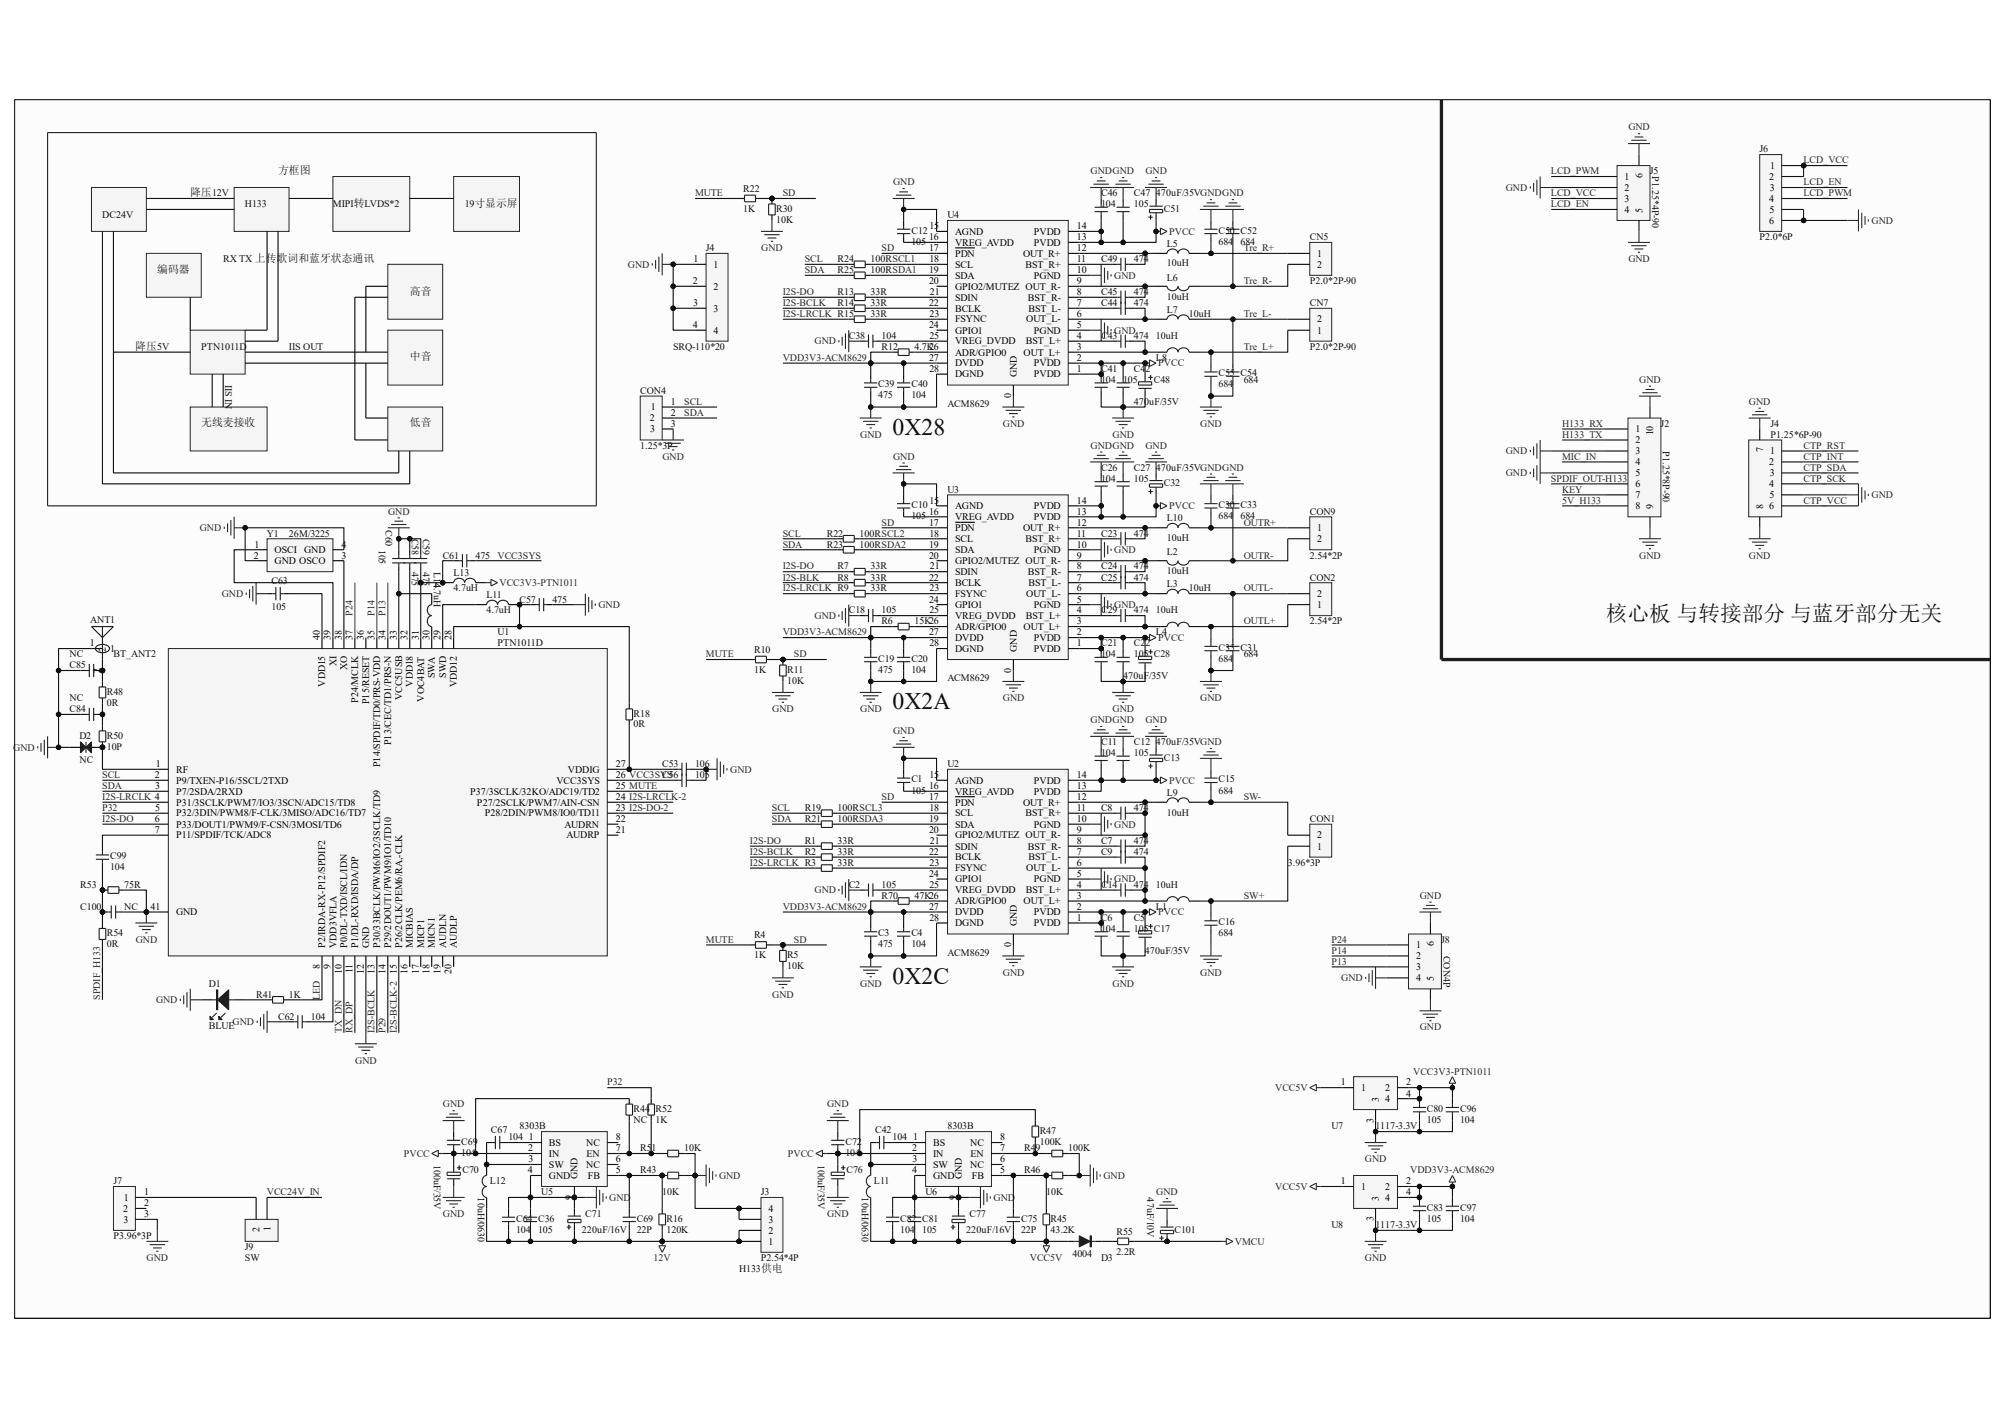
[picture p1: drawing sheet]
<svg xmlns="http://www.w3.org/2000/svg" width="297mm" height="210mm" viewBox="0 0 297 210" stroke-linecap="round" stroke-linejoin="round" font-family="sans-serif">
<defs><g id="words">
<g font-size="3.5" fill="#0e0e0e">
<text x="132.2" y="64.4">0X28</text>
<text x="132.2" y="105">0X2A</text>
<text x="132.2" y="145.7">0X2C</text>
</g>
<text font-size="3.2" fill="#0e0e0e" x="237.9" y="92">核心板 与转接部分 与蓝牙部分无关</text>
<g font-size="1.6" fill="#0e0e0e">
<text x="28.2" y="29">降压12V</text>
<text x="41.2" y="25.7">方框图</text>
<text x="23.3" y="40.4">编码器</text>
<text x="60.7" y="43.6">高音</text>
<text x="20" y="51.8">降压5V</text>
<text x="60.7" y="53.4">中音</text>
<text x="29.8" y="63.2">无线麦接收</text>
<text x="60.7" y="63.2">低音</text>
</g>
<g font-size="1.5" fill="#262626">
<text x="241.2" y="19.3">GND</text>
<text x="103" y="29.1">MUTE</text>
<text x="115.9" y="29.1">SD</text>
<text x="132.3" y="27.4">GND</text>
<text x="161.5" y="25.8">GNDGND</text>
<text x="169.7" y="25.8">GND</text>
<text x="223.1" y="28.2">GND</text>
<text x="229.7" y="25.8">LCD_PWM</text>
<text x="229.7" y="29.1">LCD_VCC</text>
<text x="267.2" y="24.2">LCD_VCC</text>
<text x="267.2" y="27.4">LCD_EN</text>
<text x="267.2" y="29.1">LCD_PWM</text>
<text x="173.2" y="34.8">PVCC</text>
<text x="229.7" y="30.7">LCD_EN</text>
<text x="277.2" y="33.1">GND</text>
<text x="93" y="39.6">GND</text>
<text x="112.8" y="37.2">GND</text>
<text x="119.2" y="38.8">SCL</text>
<text x="119.2" y="40.5">SDA</text>
<text x="130.6" y="37.2">SD</text>
<text x="165.1" y="41.3">GND</text>
<text x="184.2" y="37.2">Tre_R+</text>
<text x="241.2" y="38.8">GND</text>
<text x="115.9" y="43.7">I2S-DO</text>
<text x="115.9" y="45.3">I2S-BCLK</text>
<text x="115.9" y="46.9">I2S-LRCLK R15</text>
<text x="184.2" y="42.1">Tre_R-</text>
<text x="184.2" y="46.9">Tre_L-</text>
<text x="115.9" y="53.5">VDD3V3-ACM8629</text>
<text x="120.6" y="51">GND</text>
<text x="165.1" y="49.4">GND</text>
<text x="184.2" y="51.8">Tre_L+</text>
<text x="101.3" y="59.9">SCL</text>
<text x="171.6" y="54.3">PVCC</text>
<text x="242.8" y="56.7">GND</text>
<text x="259.1" y="59.9">GND</text>
<text x="101.3" y="61.6">SDA</text>
<text x="127.4" y="64.9">GND</text>
<text x="148.5" y="63.2">GND</text>
<text x="164.8" y="64.9">GND</text>
<text x="177.8" y="63.2">GND</text>
<text x="231.4" y="63.2">H133_RX</text>
<text x="231.4" y="64.9">H133_TX</text>
<text x="98.1" y="68.1">GND</text>
<text x="132.3" y="68.1">GND</text>
<text x="161.5" y="66.5">GNDGND</text>
<text x="169.7" y="66.5">GND</text>
<text x="223.1" y="67.3">GND</text>
<text x="223.1" y="70.5">GND</text>
<text x="229.7" y="71.3">SPDIF_OUT-H133</text>
<text x="231.4" y="68.1">MIC_IN</text>
<text x="267.2" y="66.5">CTP_RST</text>
<text x="267.2" y="68.1">CTP_INT</text>
<text x="267.2" y="69.7">CTP_SDA</text>
<text x="267.2" y="71.3">CTP_SCK</text>
<text x="57.5" y="76.2">GND</text>
<text x="130.6" y="77.9">SD</text>
<text x="173.2" y="75.4">PVCC</text>
<text x="184.2" y="77.9">OUTR+</text>
<text x="231.4" y="73">KEY</text>
<text x="231.4" y="74.6">5V_H133</text>
<text x="267.2" y="74.6">CTP_VCC</text>
<text x="277.2" y="73.8">GND</text>
<text x="29.6" y="78.7">GND</text>
<text x="73.7" y="82.7">VCC3SYS</text>
<text x="115.9" y="81.1">SDA</text>
<text x="115.9" y="79.5">SCL</text>
<text x="165.1" y="81.9">GND</text>
<text x="184.2" y="82.7">OUTR-</text>
<text x="242.8" y="82.7">GND</text>
<text x="259.1" y="82.7">GND</text>
<text x="32.9" y="88.4">GND</text>
<text x="74" y="86.8">VCC3V3-PTN1011</text>
<text x="115.9" y="84.3">I2S-DO</text>
<text x="115.9" y="86">I2S-BLK</text>
<text x="115.9" y="87.6">I2S-LRCLK R9</text>
<text x="184.2" y="87.6">OUTL-</text>
<text x="52.2" y="91.2" transform="rotate(-90 52.2 91.2)">P24</text>
<text x="55.5" y="91.2" transform="rotate(-90 55.5 91.2)">P14</text>
<text x="57.1" y="91.2" transform="rotate(-90 57.1 91.2)">P13</text>
<text x="88.6" y="90">GND</text>
<text x="115.9" y="94.1">VDD3V3-ACM8629</text>
<text x="120.6" y="91.7">GND</text>
<text x="165.1" y="90">GND</text>
<text x="171.6" y="94.9">PVCC</text>
<text x="184.2" y="92.5">OUTL+</text>
<text x="104.6" y="97.4">MUTE</text>
<text x="117.6" y="97.4">SD</text>
<text x="114.4" y="105.5">GND</text>
<text x="127.4" y="105.5">GND</text>
<text x="148.5" y="103.8">GND</text>
<text x="161.5" y="107.1">GNDGND</text>
<text x="164.8" y="105.5">GND</text>
<text x="169.7" y="107.1">GND</text>
<text x="177.8" y="103.8">GND</text>
<text x="1.9" y="111.2">GND</text>
<text x="132.3" y="108.7">GND</text>
<text x="15.2" y="115.2">SCL</text>
<text x="15.2" y="116.8">SDA</text>
<text x="15.2" y="118.5">I2S-LRCLK 4</text>
<text x="108.2" y="114.4">GND</text>
<text x="130.6" y="118.5">SD</text>
<text x="173.2" y="116">PVCC</text>
<text x="184.2" y="118.5">SW-</text>
<text x="15.2" y="120.1">P32</text>
<text x="15.2" y="121.8">I2S-DO</text>
<text x="111.1" y="125">I2S-DO</text>
<text x="114.3" y="121.8">SDA</text>
<text x="114.3" y="120.1">SCL</text>
<text x="165.1" y="122.6">GND</text>
<text x="111.1" y="126.6">I2S-BCLK</text>
<text x="111.1" y="128.2">I2S-LRCLK R3</text>
<text x="165.1" y="130.7">GND</text>
<text x="115.9" y="134.7">VDD3V3-ACM8629</text>
<text x="120.6" y="132.3">GND</text>
<text x="171.6" y="135.6">PVCC</text>
<text x="184.2" y="133.1">SW+</text>
<text x="210.3" y="133.1">GND</text>
<text x="20.1" y="139.6">GND</text>
<text x="104.6" y="139.6">MUTE</text>
<text x="117.6" y="139.6">SD</text>
<text x="197.2" y="139.6">P24</text>
<text x="197.2" y="141.2">P14</text>
<text x="197.2" y="142.9">P13</text>
<text x="14.9" y="148.1" transform="rotate(-90 14.9 148.1)">SPDIF_H133</text>
<text x="23.1" y="148.5">GND</text>
<text x="47.4" y="148.1" transform="rotate(-90 47.4 148.1)">LED</text>
<text x="114.4" y="147.7">GND</text>
<text x="127.4" y="146.1">GND</text>
<text x="148.5" y="144.5">GND</text>
<text x="164.8" y="146.1">GND</text>
<text x="177.8" y="144.5">GND</text>
<text x="198.7" y="145.3">GND</text>
<text x="34.5" y="151.8">GND</text>
<text x="50.6" y="153" transform="rotate(-90 50.6 153)">TX_DN</text>
<text x="52.2" y="153" transform="rotate(-90 52.2 153)">RX_DP</text>
<text x="55.5" y="153" transform="rotate(-90 55.5 153)">I2S-BCLK</text>
<text x="57.1" y="153" transform="rotate(-90 57.1 153)">P29</text>
<text x="58.8" y="153" transform="rotate(-90 58.8 153)">I2S-BCLK-2</text>
<text x="210.3" y="152.6">GND</text>
<text x="52.6" y="157.5">GND</text>
<text x="90" y="160.7">P32</text>
<text x="188.9" y="161.6">VCC5V</text>
<text x="209.3" y="159.1">VCC3V3-PTN1011</text>
<text x="65.6" y="164">GND</text>
<text x="122.5" y="164">GND</text>
<text x="59.8" y="171.3">PVCC</text>
<text x="116.7" y="171.3">PVCC</text>
<text x="202.2" y="172.1">GND</text>
<text x="208.9" y="173.8">VDD3V3-ACM8629</text>
<text x="39.5" y="177">VCC24V_IN</text>
<text x="90.3" y="177.8">GND</text>
<text x="106.5" y="174.6">GND</text>
<text x="147.2" y="177.8">GND</text>
<text x="163.4" y="174.6">GND</text>
<text x="171.3" y="177">GND</text>
<text x="188.9" y="176.2">VCC5V</text>
<text x="65.6" y="180.3">GND</text>
<text x="122.5" y="180.3">GND</text>
<text x="182.9" y="184.3">VMCU</text>
<text x="21.7" y="186.8">GND</text>
<text x="96.8" y="186.8">12V</text>
<text x="152.6" y="186.8">VCC5V</text>
<text x="202.2" y="186.8">GND</text>
</g>
<g font-size="1.5" fill="#0e0e0e">
<text x="260.6" y="22.6">J6</text>
<text x="110.1" y="28.4">R22</text>
<text x="163.1" y="29.1">C46</text>
<text x="168" y="29.1">C47</text>
<text x="171.2" y="29.1">470uF/35VGNDGND</text>
<text x="244.4" y="25.8">J5</text>
<text x="244.7" y="26.1" transform="rotate(90 244.7 26.1)">P1.25*4P-90</text>
<text x="15.2" y="32.3">DC24V</text>
<text x="36.3" y="30.7">H133</text>
<text x="49.3" y="30.6">MIPI转LVDS*2</text>
<text x="68.8" y="30.6">19寸显示屏</text>
<text x="110.1" y="31.3">1K</text>
<text x="115" y="31.3">R30</text>
<text x="115" y="33">10K</text>
<text x="135" y="34.6">C12</text>
<text x="140.3" y="32.3">U4</text>
<text x="163.1" y="30.7">104</text>
<text x="168" y="30.7">105</text>
<text x="172.4" y="31.3">C51</text>
<text x="180.5" y="34.6">C50 C52</text>
<text x="194" y="35.6">CN5</text>
<text x="260.6" y="35.6">P2.0*6P</text>
<text x="33.1" y="38.8">RX TX 上传歌词和蓝牙状态通讯</text>
<text x="104.6" y="37.2">J4</text>
<text x="124.1" y="38.8">R24</text>
<text x="124.1" y="40.5">R25</text>
<text x="128.9" y="38.8">100RSCL1</text>
<text x="128.9" y="40.5">100RSDA1</text>
<text x="135" y="36.2">105</text>
<text x="163.1" y="38.8">C49</text>
<text x="168" y="38.8">474</text>
<text x="172.8" y="41.6">L6</text>
<text x="172.8" y="36.5">L5</text>
<text x="172.8" y="39.5">10uH</text>
<text x="180.5" y="36.2">684</text>
<text x="183.8" y="36.2">684</text>
<text x="124.1" y="43.7">R13</text>
<text x="124.1" y="45.3">R14</text>
<text x="128.9" y="43.7">33R</text>
<text x="128.9" y="45.3">33R</text>
<text x="128.9" y="46.9">33R</text>
<text x="163.1" y="43.7">C45</text>
<text x="163.1" y="45.3">C44</text>
<text x="168" y="43.7">474</text>
<text x="168" y="45.3">474</text>
<text x="172.8" y="46.3">L7</text>
<text x="172.8" y="44.4">10uH</text>
<text x="176.1" y="46.9">10uH</text>
<text x="194" y="42.1">P2.0*2P-90</text>
<text x="194" y="45.3">CN7</text>
<text x="29.8" y="51.8">PTN1011D</text>
<text x="42.8" y="51.8">IIS OUT</text>
<text x="99.7" y="51.8">SRQ-110*20</text>
<text x="125.7" y="50.2">C38</text>
<text x="130.6" y="50.2">104</text>
<text x="130.6" y="51.8">R12</text>
<text x="135.5" y="51.8">4.7K</text>
<text x="163.1" y="50.2">C43</text>
<text x="168" y="50.2">474</text>
<text x="171.2" y="53.5">L8</text>
<text x="171.2" y="50.2">10uH</text>
<text x="194" y="51.8">P2.0*2P-90</text>
<text x="33.4" y="57" transform="rotate(90 33.4 57)">IIS IN</text>
<text x="94.8" y="58.3">CON4</text>
<text x="130.1" y="57.4">C39</text>
<text x="130.1" y="59">475</text>
<text x="135" y="57.4">C40</text>
<text x="135" y="59">104</text>
<text x="163.1" y="55.1">C41</text>
<text x="163.1" y="56.7">104</text>
<text x="166.4" y="56.7">105</text>
<text x="168" y="55.1">C42</text>
<text x="168" y="59.9">470uF/35V</text>
<text x="170.9" y="56.7">C48</text>
<text x="180.5" y="55.8">C55 C54</text>
<text x="180.5" y="57.4">684</text>
<text x="184.2" y="56.7">684</text>
<text x="140.3" y="60.3">ACM8629</text>
<text x="246" y="63.2">J2</text>
<text x="262.2" y="63.2">J4</text>
<text x="262.2" y="64.9">P1.25*6P-90</text>
<text x="94.8" y="66.5">1.25*3P</text>
<text x="163.1" y="69.7">C26</text>
<text x="163.1" y="71.3">104</text>
<text x="168" y="69.7">C27</text>
<text x="168" y="71.3">105</text>
<text x="171.2" y="69.7">470uF/35VGNDGND</text>
<text x="246.3" y="66.8" transform="rotate(90 246.3 66.8)">P1.25*8P-90</text>
<text x="135" y="75.2">C10</text>
<text x="135" y="76.9">105</text>
<text x="140.3" y="73">U3</text>
<text x="172.4" y="72">C32</text>
<text x="172.8" y="77.2">L10</text>
<text x="180.5" y="75.2">C30 C33</text>
<text x="180.5" y="76.9">684</text>
<text x="183.8" y="76.9">684</text>
<text x="194" y="76.2">CON9</text>
<text x="39.5" y="79.5">Y1</text>
<text x="42.8" y="79.5">26M/3225</text>
<text x="56.1" y="81.4" transform="rotate(90 56.1 81.4)">105</text>
<text x="57.1" y="78.5" transform="rotate(90 57.1 78.5)">C60</text>
<text x="61" y="79.8" transform="rotate(90 61 79.8)">C58</text>
<text x="62.7" y="79.8" transform="rotate(90 62.7 79.8)">C59</text>
<text x="65.6" y="82.7">C61</text>
<text x="70.4" y="82.7">475</text>
<text x="122.5" y="79.5">R22</text>
<text x="122.5" y="81.1">R23</text>
<text x="127.3" y="79.5">100RSCL2</text>
<text x="127.3" y="81.1">100RSDA2</text>
<text x="163.1" y="79.5">C23</text>
<text x="168" y="79.5">474</text>
<text x="172.8" y="82.2">L2</text>
<text x="172.8" y="80.1">10uH</text>
<text x="194" y="82.7">2.54*2P</text>
<text x="40.2" y="86.4">C63</text>
<text x="61" y="84.7" transform="rotate(90 61 84.7)">475</text>
<text x="62.7" y="84.7" transform="rotate(90 62.7 84.7)">475</text>
<text x="64.3" y="84.7" transform="rotate(90 64.3 84.7)">L14.7uH</text>
<text x="67.2" y="85.3">L13</text>
<text x="67.2" y="87.6">4.7uH</text>
<text x="72.1" y="88.6">L11</text>
<text x="77" y="89.2">C57</text>
<text x="81.8" y="89.2">475</text>
<text x="124.1" y="84.3">R7</text>
<text x="124.1" y="86">R8</text>
<text x="128.9" y="84.3">33R</text>
<text x="128.9" y="86">33R</text>
<text x="128.9" y="87.6">33R</text>
<text x="163.1" y="84.3">C24</text>
<text x="163.1" y="86">C25</text>
<text x="168" y="84.3">474</text>
<text x="168" y="86">474</text>
<text x="172.8" y="87">L3</text>
<text x="172.8" y="85">10uH</text>
<text x="176.1" y="87.6">10uH</text>
<text x="194" y="86">CON2</text>
<text x="13.4" y="92.3">ANT1</text>
<text x="40.2" y="90.3">105</text>
<text x="72.1" y="90.8">4.7uH</text>
<text x="73.7" y="94.1">U1</text>
<text x="73.7" y="95.7">PTN1011D</text>
<text x="125.7" y="90.8">C18</text>
<text x="130.6" y="90.8">105</text>
<text x="130.6" y="92.5">R6</text>
<text x="135.5" y="92.5">15K26</text>
<text x="163.1" y="90.8">C29</text>
<text x="163.1" y="95.7">C21</text>
<text x="168" y="90.8">474</text>
<text x="168" y="95.7">C22</text>
<text x="171.2" y="94.1">L4</text>
<text x="171.2" y="90.8">10uH</text>
<text x="194" y="92.5">2.54*2P</text>
<text x="10.3" y="99">C85</text>
<text x="10.3" y="97.4">NC</text>
<text x="16.8" y="97.4">BT_ANT2</text>
<text x="111.7" y="96.7">R10</text>
<text x="111.7" y="99.6">1K</text>
<text x="116.6" y="99.6">R11</text>
<text x="116.6" y="101.3">10K</text>
<text x="130.1" y="98">C19</text>
<text x="130.1" y="99.6">475</text>
<text x="135" y="98">C20</text>
<text x="135" y="99.6">104</text>
<text x="140.3" y="100.9">ACM8629</text>
<text x="163.1" y="97.4">104</text>
<text x="166.4" y="100.6">470uF/35V</text>
<text x="168" y="97.4">105 C28</text>
<text x="180.5" y="96.4">C35 C31</text>
<text x="180.5" y="98">684</text>
<text x="184.2" y="97.4">684</text>
<text x="10.3" y="105.5">C84</text>
<text x="10.3" y="103.8">NC</text>
<text x="15.8" y="102.9">R48</text>
<text x="15.8" y="104.5">0R</text>
<text x="93.9" y="106.1">R18</text>
<text x="93.9" y="107.7">0R</text>
<text x="11.8" y="109.4">D2</text>
<text x="11.8" y="112.9">NC</text>
<text x="15.8" y="109.4">R50</text>
<text x="15.8" y="111">10P</text>
<text x="98.1" y="113.6">C53</text>
<text x="103" y="113.6">106</text>
<text x="140.3" y="113.6">U2</text>
<text x="163.1" y="110.4">C11</text>
<text x="163.1" y="112">104</text>
<text x="168" y="110.4">C12</text>
<text x="168" y="112">105</text>
<text x="171.2" y="110.4">470uF/35VGND</text>
<text x="172.4" y="112.6">C13</text>
<text x="98.1" y="115.2">C56</text>
<text x="103" y="115.2">105</text>
<text x="135" y="115.9">C1</text>
<text x="135" y="117.5">105</text>
<text x="172.8" y="117.8">L9</text>
<text x="180.5" y="115.9">C15</text>
<text x="180.5" y="117.5">684</text>
<text x="119.2" y="125">R1</text>
<text x="119.2" y="120.1">R19</text>
<text x="119.2" y="121.8">R21</text>
<text x="124.1" y="125">33R</text>
<text x="124.1" y="120.1">100RSCL3</text>
<text x="124.1" y="121.8">100RSDA3</text>
<text x="163.1" y="120.1">C8</text>
<text x="163.1" y="125">C7</text>
<text x="168" y="120.1">474</text>
<text x="168" y="125">474</text>
<text x="172.8" y="120.8">10uH</text>
<text x="194" y="121.8">CON1</text>
<text x="11.9" y="131.5">R53</text>
<text x="16.3" y="127.3">C99</text>
<text x="16.3" y="128.9">104</text>
<text x="18.4" y="131.5">75R</text>
<text x="119.2" y="126.6">R2</text>
<text x="124.1" y="126.6">33R</text>
<text x="124.1" y="128.2">33R</text>
<text x="125.7" y="131.5">C2</text>
<text x="130.6" y="131.5">105</text>
<text x="163.1" y="126.6">C9</text>
<text x="163.1" y="131.5">C14</text>
<text x="168" y="126.6">474</text>
<text x="168" y="131.5">474</text>
<text x="171.2" y="131.5">10uH</text>
<text x="190.7" y="128.2">3.96*3P</text>
<text x="11.9" y="134.7">C100</text>
<text x="18.4" y="134.7">NC</text>
<text x="130.6" y="133.1">R70</text>
<text x="135.5" y="133.1">47K26</text>
<text x="163.1" y="136.4">C6</text>
<text x="168" y="136.4">C5</text>
<text x="171.2" y="134.7">L1</text>
<text x="180.5" y="137">C16</text>
<text x="15.8" y="138.6">R54</text>
<text x="15.8" y="140.3">0R</text>
<text x="111.7" y="139">R4</text>
<text x="111.7" y="141.9">1K</text>
<text x="116.6" y="141.9">R5</text>
<text x="116.6" y="143.5">10K</text>
<text x="130.1" y="138.6">C3</text>
<text x="130.1" y="140.3">475</text>
<text x="135" y="138.6">C4</text>
<text x="135" y="140.3">104</text>
<text x="140.3" y="141.6">ACM8629</text>
<text x="163.1" y="138">104</text>
<text x="168" y="138">105 C17</text>
<text x="169.6" y="141.2">470uF/35V</text>
<text x="180.5" y="138.6">684</text>
<text x="213.5" y="139.6">J8</text>
<text x="213.8" y="141.6" transform="rotate(90 213.8 141.6)">CON4P</text>
<text x="30.9" y="146.1">D1</text>
<text x="37.9" y="147.7">R41</text>
<text x="42.8" y="147.7">1K</text>
<text x="30.9" y="152.4">BLUE</text>
<text x="41.2" y="151">C62</text>
<text x="46.1" y="151">104</text>
<text x="72.7" y="167.7">C67</text>
<text x="77" y="167.3">8303B</text>
<text x="93.9" y="164.6">R44 R52</text>
<text x="93.9" y="166.3">NC</text>
<text x="97.1" y="166.3">1K</text>
<text x="129.6" y="167.7">C42</text>
<text x="140.3" y="167.3">8303B</text>
<text x="154" y="167.9">R47</text>
<text x="197.2" y="167.3">U7</text>
<text x="203.7" y="167.3">1117-3.3V</text>
<text x="211.4" y="164.6">C80</text>
<text x="211.4" y="166.3">105</text>
<text x="216.3" y="164.6">C96</text>
<text x="216.3" y="166.3">104</text>
<text x="64.3" y="172.5" transform="rotate(90 64.3 172.5)">100uF/35V</text>
<text x="68.3" y="169.5">C69</text>
<text x="68.3" y="171.2">104</text>
<text x="68.5" y="173.8">C70</text>
<text x="75.3" y="168.9">104</text>
<text x="94.8" y="173.8">R43</text>
<text x="94.8" y="170.5">R51</text>
<text x="101.3" y="170.5">10K</text>
<text x="121.2" y="172.5" transform="rotate(90 121.2 172.5)">100uF/35V</text>
<text x="125.2" y="169.5">C72</text>
<text x="125.2" y="171.2">104</text>
<text x="125.4" y="173.8">C76</text>
<text x="132.2" y="168.9">104</text>
<text x="151.7" y="173.8">R46</text>
<text x="151.7" y="170.5">R49</text>
<text x="154" y="169.5">100K</text>
<text x="158.2" y="170.5">100K</text>
<text x="16.8" y="175.4">J7</text>
<text x="70.8" y="177.3" transform="rotate(90 70.8 177.3)">10uH/0630</text>
<text x="72.6" y="175.4">L12</text>
<text x="80.2" y="177">U5</text>
<text x="98.1" y="177">10K</text>
<text x="112.7" y="177">J3</text>
<text x="127.7" y="177.3" transform="rotate(90 127.7 177.3)">10uH/0630</text>
<text x="129.5" y="175.4">L11</text>
<text x="137.1" y="177">U6</text>
<text x="155" y="177">10K</text>
<text x="169.9" y="177.3" transform="rotate(90 169.9 177.3)">47uF/10V</text>
<text x="211.4" y="179.3">C83</text>
<text x="216.3" y="179.3">C97</text>
<text x="16.8" y="183.5">P3.96*3P</text>
<text x="36.3" y="185.1">J9</text>
<text x="76.5" y="180.9">C64 C36</text>
<text x="76.5" y="182.5">104</text>
<text x="79.7" y="182.5">105</text>
<text x="86.2" y="182.5">220uF/16V</text>
<text x="86.7" y="180.3">C71</text>
<text x="94.3" y="180.9">C69</text>
<text x="94.3" y="182.5">22P</text>
<text x="98.7" y="180.9">R16</text>
<text x="98.7" y="182.5">120K</text>
<text x="133.3" y="180.9">C82 C81</text>
<text x="133.3" y="182.5">104</text>
<text x="136.6" y="182.5">105</text>
<text x="143.1" y="182.5">220uF/16V</text>
<text x="143.6" y="180.3">C77</text>
<text x="151.3" y="180.9">C75</text>
<text x="151.3" y="182.5">22P</text>
<text x="155.6" y="180.9">R45</text>
<text x="155.6" y="182.5">43.2K</text>
<text x="165.4" y="182.9">R55</text>
<text x="165.4" y="185.8">2.2R</text>
<text x="174" y="182.5">C101</text>
<text x="197.2" y="181.9">U8</text>
<text x="203.7" y="181.9">1117-3.3V</text>
<text x="211.4" y="180.9">105</text>
<text x="216.3" y="180.9">104</text>
<text x="36.3" y="186.8">SW</text>
<text x="109.5" y="188.3">H133供电</text>
<text x="112.7" y="186.8">P2.54*4P</text>
<text x="158.9" y="186.1">4004</text>
<text x="163.1" y="186.8">D3</text>
</g>
<g font-size="1.5">
<text x="240.7" y="26.6">1</text>
<text x="240.7" y="28.2">2</text>
<text x="240.7" y="29.9">3</text>
<text x="243.3" y="26.3" transform="rotate(-90 243.3 26.3)">6</text>
<text x="262.1" y="26.6">2</text>
<text x="262.1" y="29.9">4</text>
<text x="262.2" y="28.2">3</text>
<text x="262.2" y="25">1</text>
<text x="137.6" y="35.6">16</text>
<text x="137.7" y="34">15</text>
<text x="141.5" y="34.8">AGND</text>
<text x="153.2" y="34.8">PVDD</text>
<text x="159.5" y="35.6">13</text>
<text x="159.5" y="34">14</text>
<text x="240.7" y="31.5">4</text>
<text x="243.3" y="31.5" transform="rotate(-90 243.3 31.5)">5</text>
<text x="262.1" y="33.1">6</text>
<text x="262.1" y="31.5">5</text>
<text x="102.7" y="38.8">1</text>
<text x="105.7" y="39.6">1</text>
<text x="137.6" y="40.5">19</text>
<text x="137.6" y="37.2">17</text>
<text x="137.7" y="38.8">18</text>
<text x="141.5" y="41.3">SDA</text>
<text x="141.5" y="39.6">SCL</text>
<text x="141.5" y="38">PDN</text>
<text x="141.5" y="36.4">VREG_AVDD</text>
<text x="151.6" y="38">OUT_R+</text>
<text x="151.9" y="39.6">BST_R+</text>
<text x="153.2" y="41.3">PGND</text>
<text x="153.2" y="36.4">PVDD</text>
<text x="159.5" y="40.5">10</text>
<text x="159.5" y="38.8">11</text>
<text x="159.5" y="37.2">12</text>
<text x="195.1" y="38">1</text>
<text x="195.1" y="39.6">2</text>
<text x="102.6" y="42.1">2</text>
<text x="102.7" y="45.3">3</text>
<text x="105.7" y="42.9">2</text>
<text x="105.7" y="46.1">3</text>
<text x="137.6" y="45.3">22</text>
<text x="137.6" y="42.1">20</text>
<text x="137.7" y="46.9">23</text>
<text x="137.8" y="43.7">21</text>
<text x="141.5" y="47.8">FSYNC</text>
<text x="141.5" y="46.1">BCLK</text>
<text x="141.5" y="44.5">SDIN</text>
<text x="141.5" y="42.9">GPIO2/MUTEZ OUT_R-</text>
<text x="152" y="47.8">OUT_L-</text>
<text x="152.3" y="44.5">BST_R-</text>
<text x="152.4" y="46.1">BST_L-</text>
<text x="159.5" y="46.9">6</text>
<text x="159.5" y="45.3">7</text>
<text x="159.5" y="43.7">8</text>
<text x="159.5" y="42.1">9</text>
<text x="195.1" y="47.8">2</text>
<text x="102.6" y="48.6">4</text>
<text x="105.7" y="49.4">4</text>
<text x="137.6" y="53.5">27</text>
<text x="137.6" y="51.8">26</text>
<text x="137.6" y="48.6">24</text>
<text x="137.7" y="50.2">25</text>
<text x="141.5" y="52.7">ADR/GPIO0</text>
<text x="141.5" y="51">VREG_DVDD</text>
<text x="141.5" y="49.4">GPIO1</text>
<text x="151.6" y="52.7">OUT_L+</text>
<text x="152" y="51">BST_L+</text>
<text x="153.2" y="49.4">PGND</text>
<text x="159.5" y="53.5">2</text>
<text x="159.5" y="51.8">3</text>
<text x="159.5" y="50.2">4</text>
<text x="159.5" y="48.6">5</text>
<text x="195.1" y="49.4">1</text>
<text x="99.4" y="59.9">1</text>
<text x="137.7" y="55.1">28</text>
<text x="141.5" y="55.9">DGND</text>
<text x="141.5" y="54.3">DVDD</text>
<text x="149.8" y="59" transform="rotate(-90 149.8 59)">0</text>
<text x="150.6" y="55.9" transform="rotate(-90 150.6 55.9)">GND</text>
<text x="153.2" y="55.9">PVDD</text>
<text x="153.2" y="54.3">PVDD</text>
<text x="159.5" y="55.1">1</text>
<text x="96.3" y="62.4">2</text>
<text x="96.3" y="64">3</text>
<text x="96.4" y="60.8">1</text>
<text x="99.4" y="61.6">2</text>
<text x="99.4" y="63.2">3</text>
<text x="242.3" y="64">1</text>
<text x="242.3" y="65.7">2</text>
<text x="244.9" y="64.5" transform="rotate(-90 244.9 64.5)">10</text>
<text x="242.3" y="67.3">3</text>
<text x="242.3" y="68.9">4</text>
<text x="242.3" y="70.5">5</text>
<text x="261.2" y="67" transform="rotate(-90 261.2 67)">7</text>
<text x="262.1" y="68.9">2</text>
<text x="262.2" y="70.5">3</text>
<text x="262.2" y="67.3">1</text>
<text x="137.6" y="77.9">17</text>
<text x="137.6" y="76.2">16</text>
<text x="137.7" y="74.6">15</text>
<text x="141.5" y="77">VREG_AVDD</text>
<text x="141.5" y="75.4">AGND</text>
<text x="153.2" y="77">PVDD</text>
<text x="153.2" y="75.4">PVDD</text>
<text x="159.5" y="77.9">12</text>
<text x="159.5" y="76.2">13</text>
<text x="159.5" y="74.6">14</text>
<text x="242.3" y="72.1">6</text>
<text x="242.3" y="73.8">7</text>
<text x="242.3" y="75.4">8</text>
<text x="244.9" y="75.4" transform="rotate(-90 244.9 75.4)">9</text>
<text x="261.2" y="75.4" transform="rotate(-90 261.2 75.4)">8</text>
<text x="262.1" y="72.1">4</text>
<text x="262.1" y="75.4">6</text>
<text x="262.1" y="73.8">5</text>
<text x="37.6" y="82.7">2</text>
<text x="37.7" y="81.1">1</text>
<text x="40.7" y="81.9">OSCI GND</text>
<text x="40.7" y="83.5">GND OSCO</text>
<text x="50.6" y="82.7">3</text>
<text x="50.6" y="81.1">4</text>
<text x="137.6" y="82.7">20</text>
<text x="137.6" y="81.1">19</text>
<text x="137.7" y="79.5">18</text>
<text x="141.5" y="83.5">GPIO2/MUTEZ OUT_R-</text>
<text x="141.5" y="81.9">SDA</text>
<text x="141.5" y="80.3">SCL</text>
<text x="141.5" y="78.7">PDN</text>
<text x="151.6" y="78.7">OUT_R+</text>
<text x="151.9" y="80.3">BST_R+</text>
<text x="153.2" y="81.9">PGND</text>
<text x="159.5" y="82.7">9</text>
<text x="159.5" y="81.1">10</text>
<text x="159.5" y="79.5">11</text>
<text x="195.1" y="78.7">1</text>
<text x="195.1" y="80.3">2</text>
<text x="137.6" y="89.2">24</text>
<text x="137.6" y="86">22</text>
<text x="137.7" y="87.6">23</text>
<text x="137.8" y="84.3">21</text>
<text x="141.5" y="88.4">FSYNC</text>
<text x="141.5" y="86.8">BCLK</text>
<text x="141.5" y="85.2">SDIN</text>
<text x="152" y="88.4">OUT_L-</text>
<text x="152.3" y="85.2">BST_R-</text>
<text x="152.4" y="86.8">BST_L-</text>
<text x="159.5" y="89.2">5</text>
<text x="159.5" y="87.6">6</text>
<text x="159.5" y="86">7</text>
<text x="159.5" y="84.3">8</text>
<text x="195.1" y="88.4">2</text>
<text x="13.3" y="95.7">1</text>
<text x="47.4" y="94.7" transform="rotate(-90 47.4 94.7)">40</text>
<text x="49" y="94.7" transform="rotate(-90 49 94.7)">39</text>
<text x="50.6" y="94.7" transform="rotate(-90 50.6 94.7)">38</text>
<text x="52.2" y="94.7" transform="rotate(-90 52.2 94.7)">37</text>
<text x="53.9" y="94.7" transform="rotate(-90 53.9 94.7)">36</text>
<text x="55.5" y="94.7" transform="rotate(-90 55.5 94.7)">35</text>
<text x="57.1" y="94.7" transform="rotate(-90 57.1 94.7)">34</text>
<text x="58.8" y="94.7" transform="rotate(-90 58.8 94.7)">33</text>
<text x="60.4" y="94.7" transform="rotate(-90 60.4 94.7)">32</text>
<text x="62" y="94.7" transform="rotate(-90 62 94.7)">31</text>
<text x="63.6" y="94.7" transform="rotate(-90 63.6 94.7)">30</text>
<text x="65.2" y="94.7" transform="rotate(-90 65.2 94.7)">29</text>
<text x="66.9" y="94.7" transform="rotate(-90 66.9 94.7)">28</text>
<text x="137.6" y="94.1">27</text>
<text x="137.7" y="95.7">28</text>
<text x="137.7" y="90.8">25</text>
<text x="141.5" y="94.9">DVDD</text>
<text x="141.5" y="93.3">ADR/GPIO0</text>
<text x="141.5" y="91.7">VREG_DVDD</text>
<text x="141.5" y="90">GPIO1</text>
<text x="151.6" y="93.3">OUT_L+</text>
<text x="152" y="91.7">BST_L+</text>
<text x="153.2" y="94.9">PVDD</text>
<text x="153.2" y="90">PGND</text>
<text x="159.5" y="95.7">1</text>
<text x="159.5" y="94.1">2</text>
<text x="159.5" y="92.5">3</text>
<text x="159.5" y="90.8">4</text>
<text x="195.1" y="90">1</text>
<text x="14.9" y="99.7" transform="rotate(-90 14.9 99.7)">2</text>
<text x="15.7" y="96.5" transform="rotate(-90 15.7 96.5)">2</text>
<text x="16.3" y="96.5">1</text>
<text x="48.2" y="101.7" transform="rotate(-90 48.2 101.7)">VDD15</text>
<text x="49.8" y="98.7" transform="rotate(-90 49.8 98.7)">XI</text>
<text x="51.4" y="99.2" transform="rotate(-90 51.4 99.2)">XO</text>
<text x="61.2" y="101.7" transform="rotate(-90 61.2 101.7)">VDD18</text>
<text x="64.4" y="100.4" transform="rotate(-90 64.4 100.4)">SWA</text>
<text x="66.1" y="100.4" transform="rotate(-90 66.1 100.4)">SWD</text>
<text x="67.7" y="101.8" transform="rotate(-90 67.7 101.8)">VDD12</text>
<text x="141.5" y="96.5">DGND</text>
<text x="149.8" y="99.7" transform="rotate(-90 149.8 99.7)">0</text>
<text x="150.6" y="96.5" transform="rotate(-90 150.6 96.5)">GND</text>
<text x="153.2" y="96.5">PVDD</text>
<text x="53" y="104.1" transform="rotate(-90 53 104.1)">P24/MCLK</text>
<text x="54.7" y="104.3" transform="rotate(-90 54.7 104.3)">P15/RESET</text>
<text x="59.6" y="103.7" transform="rotate(-90 59.6 103.7)">VCC5USB</text>
<text x="62.8" y="103.9" transform="rotate(-90 62.8 103.9)">VOC4BAT</text>
<text x="23.1" y="113.6">1</text>
<text x="56.3" y="113.6" transform="rotate(-90 56.3 113.6)">P14/SPDIF/TD0/PRS-VDD</text>
<text x="58" y="110.4" transform="rotate(-90 58 110.4)">P13/CEC/TD1/PRS-N</text>
<text x="91.2" y="113.6">27</text>
<text x="22.9" y="115.2">2</text>
<text x="23" y="116.8">3</text>
<text x="26.1" y="114.4">RF</text>
<text x="26.1" y="116">P9/TXEN-P16/5SCL/2TXD</text>
<text x="26.1" y="117.7">P7/2SDA/2RXD</text>
<text x="26.1" y="119.3">P31/3SCLK/PWM7/IO3/3SCN/ADC15/TD8</text>
<text x="69.6" y="117.7">P37/3SCLK/32KO/ADC19/TD2</text>
<text x="70.7" y="119.3">P27/2SCLK/PWM7/AIN-CSN</text>
<text x="82.4" y="116">VCC3SYS</text>
<text x="84.1" y="114.4">VDDIG</text>
<text x="91.2" y="118.5">24 I2S-LRCLK-2</text>
<text x="91.2" y="116.8">25 MUTE</text>
<text x="91.2" y="115.2">26 VCC3SYS</text>
<text x="137.6" y="118.5">17</text>
<text x="137.6" y="116.8">16</text>
<text x="137.7" y="115.2">15</text>
<text x="141.5" y="119.3">PDN</text>
<text x="141.5" y="117.7">VREG_AVDD</text>
<text x="141.5" y="116">AGND</text>
<text x="151.6" y="119.3">OUT_R+</text>
<text x="153.2" y="117.7">PVDD</text>
<text x="153.2" y="116">PVDD</text>
<text x="159.5" y="118.5">12</text>
<text x="159.5" y="116.8">13</text>
<text x="159.5" y="115.2">14</text>
<text x="22.9" y="121.8">6</text>
<text x="22.9" y="123.4">7</text>
<text x="23" y="120.1">5</text>
<text x="26.1" y="120.9">P32/3DIN/PWM8/F-CLK/3MISO/ADC16/TD7</text>
<text x="26.1" y="122.6">P33/DOUT1/PWM9/F-CSN/3MOSI/TD6</text>
<text x="26.1" y="124.2">P11/SPDIF/TCK/ADC8</text>
<text x="71.8" y="120.9">P28/2DIN/PWM8/IO0/TD11</text>
<text x="83.6" y="122.6">AUDRN</text>
<text x="83.9" y="124.2">AUDRP</text>
<text x="91.2" y="123.4">21</text>
<text x="91.2" y="121.8">22</text>
<text x="91.2" y="120.1">23 I2S-DO-2</text>
<text x="137.6" y="123.4">20</text>
<text x="137.6" y="121.8">19</text>
<text x="137.7" y="120.1">18</text>
<text x="137.8" y="125">21</text>
<text x="141.5" y="125.8">SDIN</text>
<text x="141.5" y="124.2">GPIO2/MUTEZ OUT_R-</text>
<text x="141.5" y="122.6">SDA</text>
<text x="141.5" y="120.9">SCL</text>
<text x="151.9" y="120.9">BST_R+</text>
<text x="152.3" y="125.8">BST_R-</text>
<text x="153.2" y="122.6">PGND</text>
<text x="159.5" y="125">8</text>
<text x="159.5" y="123.4">9</text>
<text x="159.5" y="121.8">10</text>
<text x="159.5" y="120.1">11</text>
<text x="195.1" y="125.8">1</text>
<text x="195.1" y="124.2">2</text>
<text x="137.6" y="129.9">24</text>
<text x="137.6" y="126.6">22</text>
<text x="137.7" y="131.5">25</text>
<text x="137.7" y="128.2">23</text>
<text x="141.5" y="130.7">GPIO1</text>
<text x="141.5" y="129">FSYNC</text>
<text x="141.5" y="127.4">BCLK</text>
<text x="152" y="129">OUT_L-</text>
<text x="152.4" y="127.4">BST_L-</text>
<text x="153.2" y="130.7">PGND</text>
<text x="159.5" y="131.5">4</text>
<text x="159.5" y="129.9">5</text>
<text x="159.5" y="128.2">6</text>
<text x="159.5" y="126.6">7</text>
<text x="22.3" y="134.7">41</text>
<text x="26.1" y="135.6">GND</text>
<text x="137.6" y="134.7">27</text>
<text x="137.7" y="136.4">28</text>
<text x="141.5" y="137.2">DGND</text>
<text x="141.5" y="135.6">DVDD</text>
<text x="141.5" y="133.9">ADR/GPIO0</text>
<text x="141.5" y="132.3">VREG_DVDD</text>
<text x="150.6" y="137.2" transform="rotate(-90 150.6 137.2)">GND</text>
<text x="151.6" y="133.9">OUT_L+</text>
<text x="152" y="132.3">BST_L+</text>
<text x="153.2" y="137.2">PVDD</text>
<text x="153.2" y="135.6">PVDD</text>
<text x="159.5" y="136.4">1</text>
<text x="159.5" y="134.7">2</text>
<text x="159.5" y="133.1">3</text>
<text x="47.4" y="143.5" transform="rotate(-90 47.4 143.5)">8</text>
<text x="48.2" y="140.4" transform="rotate(-90 48.2 140.4)">P2/IRDA-RX-P12/SPDIF2</text>
<text x="49" y="143.6" transform="rotate(-90 49 143.6)">9</text>
<text x="49.8" y="140.4" transform="rotate(-90 49.8 140.4)">VDD3VFLA</text>
<text x="51.4" y="140.4" transform="rotate(-90 51.4 140.4)">P0/DL-TXD/ISCL/IDN</text>
<text x="53" y="140.4" transform="rotate(-90 53 140.4)">P1/DL-RXD/ISDA/DP</text>
<text x="54.7" y="140.4" transform="rotate(-90 54.7 140.4)">GND</text>
<text x="56.3" y="140.4" transform="rotate(-90 56.3 140.4)">P30/33BCLK/PWM6/IO2/3SCLK/TD9</text>
<text x="58" y="140.4" transform="rotate(-90 58 140.4)">P29/2DOUT1/PWM9/IO1/TD10</text>
<text x="59.6" y="140.4" transform="rotate(-90 59.6 140.4)">P26/2CLK/PEM6/RA,-CLK</text>
<text x="61.2" y="140.4" transform="rotate(-90 61.2 140.4)">MICBIAS</text>
<text x="62.8" y="140.4" transform="rotate(-90 62.8 140.4)">MICP1</text>
<text x="64.4" y="140.4" transform="rotate(-90 64.4 140.4)">MICN1</text>
<text x="66.1" y="140.4" transform="rotate(-90 66.1 140.4)">AUDLN</text>
<text x="67.7" y="140.4" transform="rotate(-90 67.7 140.4)">AUDLP</text>
<text x="149.8" y="140.3" transform="rotate(-90 149.8 140.3)">0</text>
<text x="209.8" y="140.4">1</text>
<text x="209.8" y="142.1">2</text>
<text x="209.8" y="143.7">3</text>
<text x="212.4" y="140.1" transform="rotate(-90 212.4 140.1)">6</text>
<text x="50.6" y="144.3" transform="rotate(-90 50.6 144.3)">10</text>
<text x="52.2" y="144.1" transform="rotate(-90 52.2 144.1)">11</text>
<text x="53.9" y="144.3" transform="rotate(-90 53.9 144.3)">12</text>
<text x="55.5" y="144.2" transform="rotate(-90 55.5 144.2)">13</text>
<text x="57.1" y="144.3" transform="rotate(-90 57.1 144.3)">14</text>
<text x="58.8" y="144.2" transform="rotate(-90 58.8 144.2)">15</text>
<text x="60.4" y="144.3" transform="rotate(-90 60.4 144.3)">16</text>
<text x="62" y="144.3" transform="rotate(-90 62 144.3)">17</text>
<text x="63.6" y="144.2" transform="rotate(-90 63.6 144.2)">18</text>
<text x="65.2" y="144.3" transform="rotate(-90 65.2 144.3)">19</text>
<text x="66.9" y="144.3" transform="rotate(-90 66.9 144.3)">20</text>
<text x="209.8" y="145.3">4</text>
<text x="212.4" y="145.3" transform="rotate(-90 212.4 145.3)">5</text>
<text x="198.6" y="160.7">1</text>
<text x="201.6" y="161.6">1</text>
<text x="205.2" y="161.6">2</text>
<text x="208.3" y="160.7">2</text>
<text x="203.5" y="166.2" transform="rotate(-90 203.5 166.2)">3</text>
<text x="204.3" y="163.2" transform="rotate(-90 204.3 163.2)">3</text>
<text x="205.2" y="163.2">4</text>
<text x="208.3" y="162.4">4</text>
<text x="78.2" y="173.8">4</text>
<text x="78.2" y="170.5">2</text>
<text x="78.3" y="172.1">3</text>
<text x="78.4" y="168.9">1</text>
<text x="81.3" y="169.7">BS</text>
<text x="81.3" y="171.3">IN</text>
<text x="81.3" y="172.9">SW</text>
<text x="86.8" y="172.9">NC</text>
<text x="86.8" y="169.7">NC</text>
<text x="86.9" y="171.3">EN</text>
<text x="91.2" y="173.8">5</text>
<text x="91.2" y="172.1">6</text>
<text x="91.2" y="170.5">7</text>
<text x="91.2" y="168.9">8</text>
<text x="135.1" y="170.5">2</text>
<text x="135.1" y="173.8">4</text>
<text x="135.2" y="172.1">3</text>
<text x="135.3" y="168.9">1</text>
<text x="138.2" y="169.7">BS</text>
<text x="138.2" y="171.3">IN</text>
<text x="138.2" y="172.9">SW</text>
<text x="143.7" y="172.9">NC</text>
<text x="143.7" y="169.7">NC</text>
<text x="143.8" y="171.3">EN</text>
<text x="148.2" y="173.8">5</text>
<text x="148.2" y="172.1">6</text>
<text x="148.2" y="170.5">7</text>
<text x="148.2" y="168.9">8</text>
<text x="18.2" y="179.5">2</text>
<text x="18.3" y="177.8">1</text>
<text x="21.3" y="177">1</text>
<text x="21.3" y="178.6">2</text>
<text x="81.3" y="174.6">GND</text>
<text x="84.8" y="177.7" transform="rotate(-90 84.8 177.7)">9</text>
<text x="85.6" y="174.6" transform="rotate(-90 85.6 174.6)">GND</text>
<text x="87.1" y="174.6">FB</text>
<text x="113.8" y="179.5">4</text>
<text x="138.2" y="174.6">GND</text>
<text x="141.6" y="177.7" transform="rotate(-90 141.6 177.7)">9</text>
<text x="142.5" y="174.6" transform="rotate(-90 142.5 174.6)">GND</text>
<text x="144" y="174.6">FB</text>
<text x="198.6" y="175.4">1</text>
<text x="201.6" y="176.2">1</text>
<text x="204.3" y="177.8" transform="rotate(-90 204.3 177.8)">3</text>
<text x="205.2" y="177.8">4</text>
<text x="205.2" y="176.2">2</text>
<text x="208.3" y="177">4</text>
<text x="208.3" y="175.4">2</text>
<text x="18.3" y="181.1">3</text>
<text x="21.3" y="180.3">3</text>
<text x="38.4" y="182.4" transform="rotate(-90 38.4 182.4)">2</text>
<text x="40" y="182.3" transform="rotate(-90 40 182.3)">1</text>
<text x="113.8" y="184.3">1</text>
<text x="113.8" y="182.7">2</text>
<text x="113.8" y="181.1">3</text>
<text x="203.5" y="180.9" transform="rotate(-90 203.5 180.9)">3</text>
</g>
</g></defs>
<path d="M2.2 14.8h292.6v180.4h-292.6z" fill-rule="evenodd" fill="#fcfcfc"/>
<path d="M2.2 14.8h292.6v180.4h-292.6z" fill="none" stroke="#000" stroke-width=".15"/>
<path d="M2.2 14.8h292.6v180.4h-292.6z" fill-rule="evenodd" fill="#fcfcfc"/>
<path d="M2.2 14.8h292.6v180.4h-292.6z" fill="none" stroke="#000" stroke-width=".15"/>
<path d="M39.6 79.8h9.7v4.9h-9.7z" fill-rule="evenodd" fill="#f5f5f5"/>
<path d="M39.6 79.8h9.7v4.9h-9.7z" fill="none" stroke="#262626" stroke-width=".15"/>
<g fill="none" stroke="#000" stroke-width=".16">
<path d="M163.1 29.4v.8M163.1 31.8v.8M164.7 39.1h.9M166.4 29.4v.8M166.4 31.8v.8M167.2 39.1h.8M171.2 37.5h1.7M171.2 29.4v.8M171.2 31.8v.8M176.1 37.5h1.6M179.4 32.6v.9M179.4 35.1v.8"/>
<path d="M182.6 32.6v.9M182.6 35.1v.8M164.7 44h.9M164.7 45.7h.9M164.7 50.5h.9M167.2 44h.8M167.2 45.7h.8M167.2 50.5h.8M171.2 52.2h1.7M171.2 47.3h1.7M171.2 42.4h1.7M176.1 52.2h1.6"/>
<path d="M176.1 47.3h1.6M176.1 42.4h1.6M179.4 53.8v.8M179.4 56.2v.8M182.6 53.8v.8M182.6 56.2v.8M37.9 81.4h1.7M37.9 83h1.7M49.3 81.4h1.6M49.3 83h1.6"/>
</g>
<g fill="none" stroke="#1c1c1c" stroke-width=".16">
<path d="M162.1 30.7h2M162.1 31.3h2M163.1 30.2v.5M163.1 31.3v.5M165.4 30.7h1.9M165.4 31.3h1.9M165.6 39.1h.4M166 38.2v1.9M166.4 30.2v.5M166.4 31.3v.5M166.7 39.1h.5M166.7 38.2v1.9"/>
<path d="M170.1 32.2h.7M170.3 31h1.9v.5h-1.9zM170.3 30.5h1.9M170.4 31.8v.7M171.2 30.2v.3M171.2 31.5v.3M172.9 37.5a.83 .83 0 0 1 .8-.6 .83 .83 0 0 1 .8 .6 .83 .83 0 0 1 .8-.6 .83 .83 0 0 1 .8 .6M178.4 34h2M178.4 34.6h2M179.4 33.5v.5M179.4 34.6v.5M181.7 34h1.9"/>
<path d="M181.7 34.6h1.9M182.6 33.5v.5M182.6 34.6v.5M165.6 44h.4M165.6 45.7h.4M165.6 50.5h.4M166 43v3.6M166 49.6v1.9M166.7 43v3.6M166.7 49.6v1.9M166.7 44h.5M166.7 45.7h.5"/>
<path d="M166.7 50.5h.5M172.9 52.2a.83 .83 0 0 1 .8-.7 .83 .83 0 0 1 .8 .7 .84 .84 0 0 1 .8-.7 .84 .84 0 0 1 .8 .7M172.9 47.3a.83 .83 0 0 1 .8-.7 .83 .83 0 0 1 .8 .7 .84 .84 0 0 1 .8-.7 .84 .84 0 0 1 .8 .7M172.9 42.4a.83 .83 0 0 0 .8 .7 .83 .83 0 0 0 .8-.7 .83 .83 0 0 0 .8 .7 .83 .83 0 0 0 .8-.7M178.4 55.1h2M178.4 55.7h2M179.4 54.6v.5M179.4 55.7v.5M181.7 55.1h1.9M181.7 55.7h1.9M182.6 54.6v.5M182.6 55.7v.5"/>
</g>
<g fill="none" stroke="#262626" stroke-width=".16">
<path d="M161.5 27.8h6.5M162 27.3h2.3M162.5 26.8h1.3M163 26.3h.3M163.1 27.8v1.6M165.2 27.3h2.3M165.7 26.8h1.3M166.2 26.3h.3M166.4 27.8v1.6M169.6 27.8h3.3M170.1 27.3h2.3M170.6 26.8h1.3"/>
<path d="M171.1 26.3h.3M171.2 27.8v1.6"/>
</g>
<circle cx="163.1" cy="55.4" r=".32" fill="#0e0e0e"/>
<circle cx="163.1" cy="55.4" r=".32" fill="none" stroke="#0e0e0e" stroke-width=".15"/>
<path d="M163.1 55.4v.8M163.1 57.8v.9" fill="none" stroke="#000" stroke-width=".16"/>
<circle cx="163.1" cy="55.4" r=".32" fill="#0e0e0e"/>
<circle cx="163.1" cy="55.4" r=".32" fill="none" stroke="#0e0e0e" stroke-width=".15"/>
<g fill="none" stroke="#1c1c1c" stroke-width=".16">
<path d="M162.1 56.7h2M162.1 57.4h2M163.1 56.2v.5M163.1 57.4v.4M165.4 56.7h1.9M165.4 57.4h1.9M166.4 56.2v.5M166.4 57.4v.4M168.6 56.5h2v.5h-2zM168.6 57.5h2M169.6 56.2v.3M169.6 57.5v.3"/>
<path d="M170.1 55.9h.7M170.4 55.6v.6"/>
</g>
<path d="M166.4 55.4v.8M166.4 57.8v.9M169.6 55.4v.8M169.6 57.8v.9" fill="none" stroke="#000" stroke-width=".16"/>
<path d="M164.7 61.9h3.3M165.2 62.4h2.3M165.7 62.9h1.3M166.2 63.4h.3M166.4 60.3v1.6" fill="none" stroke="#262626" stroke-width=".16"/>
<circle cx="166.4" cy="60.3" r=".33" fill="#0e0e0e"/>
<circle cx="166.4" cy="60.3" r=".33" fill="none" stroke="#0e0e0e" stroke-width=".15"/>
<path d="M171.2 34.3h.7M171.9 33.8l1 .5-1 .5z" fill="none" stroke="#262626" stroke-width=".16"/>
<circle cx="171.2" cy="34.3" r=".33" fill="#0e0e0e"/>
<circle cx="171.2" cy="34.3" r=".33" fill="none" stroke="#0e0e0e" stroke-width=".15"/>
<path d="M169.6 53.8h.7M170.3 53.3l.9 .5-.9 .5z" fill="none" stroke="#262626" stroke-width=".16"/>
<circle cx="169.6" cy="53.8" r=".32" fill="#0e0e0e"/>
<circle cx="169.6" cy="53.8" r=".32" fill="none" stroke="#0e0e0e" stroke-width=".15"/>
<path d="M7 19.6h81.3v55.3h-81.3zM132.9 34.6h1.9M132.9 33.9h1.9M133.9 33.5v.4M133.9 34.6v.5" fill="none" stroke="#1c1c1c" stroke-width=".16"/>
<path d="M132.2 29.4h3.3M132.7 28.9h2.3M133.2 28.4h1.3M133.7 27.9h.3M133.9 29.4v1.6M150.1 58.7v1.6M148.5 60.3h3.2M149 60.8h2.3M149.5 61.3h1.3M149.9 61.7h.4" fill="none" stroke="#262626" stroke-width=".16"/>
<path d="M133.9 32.6v.9M133.9 35.1v.8" fill="none" stroke="#000" stroke-width=".16"/>
<circle cx="133.9" cy="31" r=".32" fill="#0e0e0e"/>
<circle cx="133.9" cy="31" r=".32" fill="none" stroke="#0e0e0e" stroke-width=".15"/>
<path d="M133.9 55.4v.8M133.9 57.8v.9" fill="none" stroke="#000" stroke-width=".16"/>
<path d="M132.9 56.7h1.9M132.9 57.4h1.9M133.9 56.2v.5M133.9 57.4v.4" fill="none" stroke="#1c1c1c" stroke-width=".16"/>
<path d="M127.4 61.9h3.2M127.8 62.4h2.3M128.3 62.9h1.3M128.8 63.4h.3M129 60.3v1.6" fill="none" stroke="#262626" stroke-width=".16"/>
<circle cx="129" cy="60.3" r=".33" fill="#0e0e0e"/>
<circle cx="129" cy="60.3" r=".33" fill="none" stroke="#0e0e0e" stroke-width=".15"/>
<g fill="none" stroke="#262626" stroke-width=".16">
<path d="M163.1 39.1v3.3M163.6 39.6v2.3M161.5 40.8h1.6M161.5 48.9h1.6M163.1 47.3v3.2M163.6 47.8v2.2M164.1 40.1v1.3M164.1 48.2v1.4M164.6 40.6v.3M164.6 48.7v.4M179.4 58.7v1.6M177.7 60.3h3.3"/>
<path d="M178.2 60.8h2.3M178.7 61.3h1.3M179.2 61.7h.3"/>
</g>
<circle cx="179.4" cy="58.7" r=".33" fill="#0e0e0e"/>
<circle cx="179.4" cy="58.7" r=".33" fill="none" stroke="#0e0e0e" stroke-width=".15"/>
<path d="M177.7 31h6.6M178.2 30.5h2.3M178.7 30h1.3M179.2 29.6h.3M179.4 31v1.6M181.5 30.5h2.3M182 30h1.3M182.5 29.6h.3M182.6 31v1.6" fill="none" stroke="#262626" stroke-width=".16"/>
<path d="M125.7 39.1h.8M128.2 39.1h.8M125.7 40.8h.8M125.7 44h.8M125.7 45.7h.8M125.7 47.3h.8M128.2 40.8h.8M128.2 44h.8M128.2 45.7h.8M128.2 47.3h.8" fill="none" stroke="#000" stroke-width=".16"/>
<path d="M126.5 38.7h1.7v.9h-1.7zM126.5 40.3h1.7v1h-1.7zM126.5 43.5h1.7v1h-1.7zM126.5 45.2h1.7v.9h-1.7zM126.5 46.8h1.7v1h-1.7z" fill="none" stroke="#1c1c1c" stroke-width=".16"/>
<circle cx="129" cy="172.5" r=".33" fill="#0e0e0e"/>
<circle cx="129" cy="172.5" r=".33" fill="none" stroke="#0e0e0e" stroke-width=".15"/>
<path d="M129 172.5v1.6M129 177.3v1.7" fill="none" stroke="#000" stroke-width=".16"/>
<circle cx="129" cy="172.5" r=".33" fill="#0e0e0e"/>
<circle cx="129" cy="172.5" r=".33" fill="none" stroke="#0e0e0e" stroke-width=".15"/>
<path d="M129 174.1a.84 .84 0 0 0-.7 .8 .84 .84 0 0 0 .7 .8 .83 .83 0 0 0-.7 .8 .83 .83 0 0 0 .7 .8M129.8 169.2h.5M130.3 168.2v2M130.9 169.2h.5M130.9 168.2v2" fill="none" stroke="#1c1c1c" stroke-width=".16"/>
<path d="M129 169.2h.8M131.4 169.2h.8" fill="none" stroke="#000" stroke-width=".16"/>
<circle cx="124.1" cy="170.8" r=".32" fill="#0e0e0e"/>
<circle cx="124.1" cy="170.8" r=".32" fill="none" stroke="#0e0e0e" stroke-width=".15"/>
<path d="M124.1 170v.8" fill="none" stroke="#000" stroke-width=".16"/>
<circle cx="124.1" cy="170.8" r=".32" fill="#0e0e0e"/>
<circle cx="124.1" cy="170.8" r=".32" fill="none" stroke="#0e0e0e" stroke-width=".15"/>
<path d="M124.1 167.6v.8M132.2 179v.8M135.5 179v.8M142 179v.8M150.1 179v.8M155 179v.8M132.2 181.4v.8M135.5 181.4v.8M142 181.4v.8M150.1 181.4v.8M155 181.4v.8" fill="none" stroke="#000" stroke-width=".16"/>
<g fill="none" stroke="#1c1c1c" stroke-width=".16">
<path d="M123.1 168.9h2M123.1 169.5h2M124.1 168.4v.5M124.1 169.5v.5M132.2 179.8v.5M135.5 179.8v.5M142 179.8v.3M150.1 179.8v.5M154.5 179.8h1v1.6h-1zM131.3 180.3h1.9M131.3 180.9h1.9M132.2 180.9v.5"/>
<path d="M134.5 180.3h2M134.5 180.9h2M135.5 180.9v.5M140.8 181.7h.7M141 180.6h2v.5h-2zM141 180.1h2M141.2 181.4v.7M142 181.1v.3M149.1 180.3h2M149.1 180.9h2M150.1 180.9v.5"/>
</g>
<path d="M120.9 170.8l.9-.5v1zM121.8 170.8h.7M122.5 166h3.2M123 165.5h2.2M123.4 165h1.4M123.9 164.5h.4M124.1 166v1.6" fill="none" stroke="#262626" stroke-width=".16"/>
<circle cx="155" cy="174.1" r=".33" fill="#0e0e0e"/>
<circle cx="155" cy="174.1" r=".33" fill="none" stroke="#0e0e0e" stroke-width=".15"/>
<path d="M155 174.1h.8" fill="none" stroke="#000" stroke-width=".16"/>
<circle cx="155" cy="174.1" r=".33" fill="#0e0e0e"/>
<circle cx="155" cy="174.1" r=".33" fill="none" stroke="#0e0e0e" stroke-width=".15"/>
<path d="M157.4 174.1h.8M158.2 183.8h.9M162.3 183.8h.8" fill="none" stroke="#000" stroke-width=".16"/>
<path d="M155.8 173.6h1.6v1h-1.6zM159.1 183.8h3.2" fill="none" stroke="#1c1c1c" stroke-width=".16"/>
<path d="M161.5 183h.2v1.6h-.2z" fill-rule="evenodd" fill="#1c1c1c"/>
<path d="M161.5 183h.2v1.6h-.2z" fill="none" stroke="#1c1c1c" stroke-width=".16"/>
<path d="M159.9 183l1.6 .8-1.6 .8z" fill="#1c1c1c"/>
<path d="M159.9 183l1.6 .8-1.6 .8zM165.6 183.4h1.6v.9h-1.6z" fill="none" stroke="#1c1c1c" stroke-width=".16"/>
<path d="M164.8 183.8h.8M167.2 183.8h.8" fill="none" stroke="#000" stroke-width=".16"/>
<circle cx="172.9" cy="183.8" r=".32" fill="#0e0e0e"/>
<circle cx="172.9" cy="183.8" r=".32" fill="none" stroke="#0e0e0e" stroke-width=".15"/>
<path d="M172.9 183v.8" fill="none" stroke="#000" stroke-width=".16"/>
<circle cx="172.9" cy="183.8" r=".32" fill="#0e0e0e"/>
<circle cx="172.9" cy="183.8" r=".32" fill="none" stroke="#0e0e0e" stroke-width=".15"/>
<path d="M172.9 180.6v.8" fill="none" stroke="#000" stroke-width=".16"/>
<path d="M171.7 183.4h.7M171.9 182.2h2v.5h-2zM171.9 181.7h2M172.1 183v.7M172.9 181.4v.3M172.9 182.7v.3" fill="none" stroke="#1c1c1c" stroke-width=".16"/>
<path d="M171.2 179h3.3M171.7 178.5h2.3M172.2 178h1.3M172.7 177.5h.3M172.9 179v1.6M181 183.8h.7M181.7 183.4l.9 .4-.9 .5z" fill="none" stroke="#262626" stroke-width=".16"/>
<circle cx="114.3" cy="29.4" r=".33" fill="#0e0e0e"/>
<circle cx="114.3" cy="29.4" r=".33" fill="none" stroke="#0e0e0e" stroke-width=".15"/>
<path d="M114.3 29.4v.8" fill="none" stroke="#000" stroke-width=".16"/>
<circle cx="114.3" cy="29.4" r=".33" fill="#0e0e0e"/>
<circle cx="114.3" cy="29.4" r=".33" fill="none" stroke="#0e0e0e" stroke-width=".15"/>
<path d="M109.5 29.4h.8M111.9 29.4h.8M114.3 31.8v.8" fill="none" stroke="#000" stroke-width=".16"/>
<path d="M110.3 28.9h1.6v1h-1.6zM113.9 30.2h.9v1.6h-.9z" fill="none" stroke="#1c1c1c" stroke-width=".16"/>
<path d="M112.7 34.3h3.3M113.2 34.8h2.3M113.7 35.2h1.3M114.2 35.7h.3M114.3 32.6v1.7" fill="none" stroke="#262626" stroke-width=".16"/>
<circle cx="15.2" cy="99.3" r=".32" fill="#0e0e0e"/>
<circle cx="15.2" cy="99.3" r=".32" fill="none" stroke="#0e0e0e" stroke-width=".15"/>
<path d="M13.6 96h1.6M15.2 97.7v1.6" fill="none" stroke="#000" stroke-width=".16"/>
<circle cx="15.2" cy="99.3" r=".32" fill="#0e0e0e"/>
<circle cx="15.2" cy="99.3" r=".32" fill="none" stroke="#0e0e0e" stroke-width=".15"/>
<path d="M13.6 92.8h3.2l-1.6 1.6zM14.2 95.8a1.42 1.42 0 0 1 1.9 0l.1 .2a1.19 1.19 0 0 1-2.1 0zM15.2 92.8v4.9" fill="none" stroke="#1c1c1c" stroke-width=".16"/>
<path d="M13.5 27.8h8.2v6.5h-8.2z" fill-rule="evenodd" fill="#f5f5f5"/>
<path d="M13.5 27.8h8.2v6.5h-8.2z" fill="none" stroke="#262626" stroke-width=".15"/>
<path d="M34.7 27.8h8.1v6.5h-8.1z" fill-rule="evenodd" fill="#f5f5f5"/>
<path d="M34.7 27.8h8.1v6.5h-8.1z" fill="none" stroke="#262626" stroke-width=".15"/>
<path d="M21.7 29.4h13M21.7 31h13" fill="none" stroke="#000" stroke-width=".16"/>
<path d="M28.2 48.9h8.1v6.5h-8.1z" fill-rule="evenodd" fill="#f5f5f5"/>
<path d="M28.2 48.9h8.1v6.5h-8.1z" fill="none" stroke="#262626" stroke-width=".15"/>
<path d="M49.3 26.1h11.4v8.2h-11.4z" fill-rule="evenodd" fill="#f5f5f5"/>
<path d="M49.3 26.1h11.4v8.2h-11.4z" fill="none" stroke="#262626" stroke-width=".15"/>
<path d="M67.2 26.1h9.8v8.2h-9.8z" fill-rule="evenodd" fill="#f5f5f5"/>
<path d="M67.2 26.1h9.8v8.2h-9.8z" fill="none" stroke="#262626" stroke-width=".15"/>
<path d="M28.2 60.3h11.4v6.5h-11.4z" fill-rule="evenodd" fill="#f5f5f5"/>
<path d="M28.2 60.3h11.4v6.5h-11.4z" fill="none" stroke="#262626" stroke-width=".15"/>
<path d="M57.4 39.1h8.2v8.2h-8.2z" fill-rule="evenodd" fill="#f5f5f5"/>
<path d="M57.4 39.1h8.2v8.2h-8.2z" fill="none" stroke="#262626" stroke-width=".15"/>
<path d="M57.4 48.9h8.2v8.1h-8.2z" fill-rule="evenodd" fill="#f5f5f5"/>
<path d="M57.4 48.9h8.2v8.1h-8.2z" fill="none" stroke="#262626" stroke-width=".15"/>
<path d="M57.4 60.3h8.2v6.5h-8.2z" fill-rule="evenodd" fill="#f5f5f5"/>
<path d="M57.4 60.3h8.2v6.5h-8.2z" fill="none" stroke="#262626" stroke-width=".15"/>
<path d="M15.2 34.3v37.4h45.5v-4.9M16.8 34.3v35.7h42.3v-3.2M42.8 29.4h6.5M60.7 29.4h6.5M31.4 55.4v4.9M33.1 55.4v4.9M36.3 52.2h21.1M36.3 53.8h21.1M54.2 53.8v8.1h3.2M57.4 42.4h-3.2v9.8M57.4 44h-4.8v21.2h4.8" fill="none" stroke="#000" stroke-width=".16"/>
<path d="M200.5 174.1h6.5v4.9h-6.5z" fill-rule="evenodd" fill="#f5f5f5"/>
<path d="M200.5 174.1h6.5v4.9h-6.5z" fill="none" stroke="#262626" stroke-width=".15"/>
<path d="M198.9 175.7h1.6M203.8 179v1.6M207 175.7h1.6M207 177.3h1.6" fill="none" stroke="#000" stroke-width=".16"/>
<circle cx="142" cy="177.3" r=".33" fill="#0e0e0e"/>
<circle cx="142" cy="177.3" r=".33" fill="none" stroke="#0e0e0e" stroke-width=".15"/>
<path d="M137.1 167.6h9.8v8.1h-9.8z" fill-rule="evenodd" fill="#f5f5f5"/>
<path d="M137.1 167.6h9.8v8.1h-9.8z" fill="none" stroke="#262626" stroke-width=".15"/>
<path d="M135.5 169.2h1.6M135.5 170.8h1.6M135.5 172.5h1.6M135.5 174.1h1.6M142 175.7v1.6M146.9 169.2h1.6M146.9 170.8h1.6M146.9 172.5h1.6M146.9 174.1h1.6" fill="none" stroke="#000" stroke-width=".16"/>
<circle cx="142" cy="177.3" r=".33" fill="#0e0e0e"/>
<circle cx="142" cy="177.3" r=".33" fill="none" stroke="#0e0e0e" stroke-width=".15"/>
<path d="M143.6 177.3h1.6M145.2 175.7v3.3M145.7 176.2v2.3M146.2 176.7v1.3M146.7 177.2v.3M159.9 174.1h1.6M161.5 172.5v3.2M162 172.9v2.3M162.5 173.4v1.3M163 173.9v.3" fill="none" stroke="#262626" stroke-width=".16"/>
<circle cx="159.9" cy="174.1" r=".33" fill="#0e0e0e"/>
<circle cx="159.9" cy="174.1" r=".33" fill="none" stroke="#0e0e0e" stroke-width=".15"/>
<path d="M154.5 184.5h1l-.5 1zM155 183.8v.7" fill="none" stroke="#262626" stroke-width=".16"/>
<circle cx="155" cy="183.8" r=".33" fill="#0e0e0e"/>
<circle cx="155" cy="183.8" r=".33" fill="none" stroke="#0e0e0e" stroke-width=".15"/>
<path d="M124.1 172.5v.8M124.1 174.9v.8M153.4 166v.8M153.4 168.4v.8M155 170.8h.8M157.4 170.8h.8" fill="none" stroke="#000" stroke-width=".16"/>
<path d="M123.1 173.6h2v.5h-2zM123.1 174.6h2M124.1 173.3v.3M124.1 174.6v.3M124.6 172.9h.6M124.9 172.6v.7M152.9 166.8h.9v1.6h-.9zM155.8 170.3h1.6v1h-1.6z" fill="none" stroke="#1c1c1c" stroke-width=".16"/>
<path d="M122.5 177.3h3.2M123 177.8h2.2M123.5 178.3h1.3M123.9 178.8h.4M124.1 175.7v1.6M202.1 183.8h3.3M202.6 184.3h2.3M203.1 184.8h1.3M203.6 185.3h.3M203.8 182.2v1.6" fill="none" stroke="#262626" stroke-width=".16"/>
<circle cx="203.8" cy="182.2" r=".32" fill="#0e0e0e"/>
<circle cx="203.8" cy="182.2" r=".32" fill="none" stroke="#0e0e0e" stroke-width=".15"/>
<path d="M194 175.7l1-.5v1zM195 175.7h.6" fill="none" stroke="#262626" stroke-width=".16"/>
<circle cx="210.3" cy="177.3" r=".33" fill="#0e0e0e"/>
<circle cx="210.3" cy="177.3" r=".33" fill="none" stroke="#0e0e0e" stroke-width=".15"/>
<path d="M210.3 177.3v.8M210.3 179.8v.8" fill="none" stroke="#000" stroke-width=".16"/>
<circle cx="210.3" cy="177.3" r=".33" fill="#0e0e0e"/>
<circle cx="210.3" cy="177.3" r=".33" fill="none" stroke="#0e0e0e" stroke-width=".15"/>
<path d="M209.3 178.6h1.9M209.3 179.3h1.9M210.3 178.1v.5M210.3 179.3v.5" fill="none" stroke="#1c1c1c" stroke-width=".16"/>
<path d="M215.1 174.1l.5 1h-.9zM215.1 175.1v.6" fill="none" stroke="#262626" stroke-width=".16"/>
<circle cx="215.1" cy="175.7" r=".32" fill="#0e0e0e"/>
<circle cx="215.1" cy="175.7" r=".32" fill="none" stroke="#0e0e0e" stroke-width=".15"/>
<path d="M16.8 175.7h3.3v6.5h-3.3z" fill-rule="evenodd" fill="#f5f5f5"/>
<path d="M16.8 175.7h3.3v6.5h-3.3z" fill="none" stroke="#262626" stroke-width=".15"/>
<path d="M20.1 177.3h1.6M20.1 179h1.6M20.1 180.6h1.6" fill="none" stroke="#000" stroke-width=".16"/>
<path d="M21.7 183.8h3.2M22.2 184.3h2.2M22.7 184.8h1.3M23.1 185.3h.4M23.3 182.2v1.6" fill="none" stroke="#262626" stroke-width=".16"/>
<path d="M36.3 180.6h4.9v3.2h-4.9z" fill-rule="evenodd" fill="#f5f5f5"/>
<path d="M36.3 180.6h4.9v3.2h-4.9z" fill="none" stroke="#262626" stroke-width=".15"/>
<path d="M37.9 177.3v3.3M39.6 177.3v3.3" fill="none" stroke="#000" stroke-width=".16"/>
<path d="M140.4 32.6h17.8v24.4h-17.8z" fill-rule="evenodd" fill="#f5f5f5"/>
<path d="M140.4 32.6h17.8v24.4h-17.8z" fill="none" stroke="#262626" stroke-width=".15"/>
<g fill="none" stroke="#000" stroke-width=".16">
<path d="M138.7 39.1h1.7M138.7 37.5h1.7M138.7 35.9h1.7M138.7 34.3h1.7M141.5 36.7h2.9M158.2 39.1h1.7M158.2 37.5h1.7M158.2 35.9h1.7M158.2 34.3h1.7M127.4 50.5h.8M129 55.4v.8M129 57.8v.9"/>
<path d="M129.8 50.5h.8M132.2 52.2h.8M134.7 52.2h.8M138.7 55.4h1.7M138.7 53.8h1.7M138.7 52.2h1.7M138.7 50.5h1.7M138.7 48.9h1.7M138.7 47.3h1.7M138.7 45.7h1.7M138.7 44h1.7M138.7 42.4h1.7"/>
<path d="M138.7 40.8h1.7M150.1 57v1.7M158.2 55.4h1.7M158.2 53.8h1.7M158.2 52.2h1.7M158.2 50.5h1.7M158.2 48.9h1.7M158.2 47.3h1.7M158.2 45.7h1.7M158.2 44h1.7M158.2 42.4h1.7M158.2 40.8h1.7"/>
</g>
<path d="M128 57.4h2M128 56.7h2M128.2 50.5h.5M128.7 49.6v1.9M129 56.2v.5M129 57.4v.4M129.3 50.5h.5M129.3 49.6v1.9M133 51.7h1.7v.9h-1.7z" fill="none" stroke="#1c1c1c" stroke-width=".16"/>
<path d="M124.3 50.4v.3M124.8 49.9v1.3M125.2 49.4v2.3M125.7 48.9v3.3M125.7 50.5h1.7" fill="none" stroke="#262626" stroke-width=".16"/>
<path d="M194 35.9h3.3v4.9h-3.3z" fill-rule="evenodd" fill="#f5f5f5"/>
<path d="M194 35.9h3.3v4.9h-3.3z" fill="none" stroke="#262626" stroke-width=".15"/>
<path d="M190.8 37.5h3.2M190.8 39.1h3.2" fill="none" stroke="#000" stroke-width=".16"/>
<path d="M194 45.7h3.3v4.8h-3.3z" fill-rule="evenodd" fill="#f5f5f5"/>
<path d="M194 45.7h3.3v4.8h-3.3z" fill="none" stroke="#262626" stroke-width=".15"/>
<g fill="none" stroke="#000" stroke-width=".16">
<path d="M190.8 48.9h3.2M190.8 47.3h3.2M163.1 70v.9M163.1 72.5v.8M164.7 79.8h.9M166.4 70v.9M166.4 72.5v.8M167.2 79.8h.8M171.2 78.2h1.7M171.2 70v.9M171.2 72.5v.8M176.1 78.2h1.6"/>
<path d="M179.4 73.3v.8M179.4 75.7v.8M182.6 73.3v.8M182.6 75.7v.8M164.7 84.7h.9M164.7 86.3h.9M164.7 91.2h.9M167.2 84.7h.8M167.2 86.3h.8M167.2 91.2h.8M171.2 92.8h1.7M171.2 87.9h1.7"/>
<path d="M171.2 83h1.7M176.1 92.8h1.6M176.1 87.9h1.6M176.1 83h1.6M179.4 94.4v.8M179.4 96.9v.8M182.6 94.4v.8M182.6 96.9v.8"/>
</g>
<g fill="none" stroke="#1c1c1c" stroke-width=".16">
<path d="M162.1 71.3h2M162.1 72h2M163.1 70.9v.4M163.1 72v.5M165.4 71.3h1.9M165.4 72h1.9M165.6 79.8h.4M166 78.8v2M166.4 70.9v.4M166.4 72v.5M166.7 79.8h.5M166.7 78.8v2"/>
<path d="M170.1 72.8h.7M170.3 71.7h1.9v.5h-1.9zM170.3 71.2h1.9M170.4 72.5v.6M171.2 70.9v.3M171.2 72.2v.3M172.9 78.2a.83 .83 0 0 1 .8-.7 .83 .83 0 0 1 .8 .7 .83 .83 0 0 1 .8-.7 .83 .83 0 0 1 .8 .7M178.4 74.6h2M178.4 75.2h2M179.4 74.1v.5M179.4 75.2v.5M181.7 74.6h1.9"/>
<path d="M181.7 75.2h1.9M182.6 74.1v.5M182.6 75.2v.5M165.6 84.7h.4M165.6 86.3h.4M165.6 91.2h.4M166 83.7v3.6M166 90.2v1.9M166.7 83.7v3.6M166.7 90.2v1.9M166.7 84.7h.5M166.7 86.3h.5"/>
<path d="M166.7 91.2h.5M172.9 92.8a.83 .83 0 0 1 .8-.7 .83 .83 0 0 1 .8 .7 .84 .84 0 0 1 .8-.7 .84 .84 0 0 1 .8 .7M172.9 87.9a.83 .83 0 0 1 .8-.6 .83 .83 0 0 1 .8 .6 .83 .83 0 0 1 .8-.6 .83 .83 0 0 1 .8 .6M172.9 83a.83 .83 0 0 0 .8 .7 .83 .83 0 0 0 .8-.7 .84 .84 0 0 0 .8 .7 .84 .84 0 0 0 .8-.7M178.4 95.7h2M178.4 96.4h2M179.4 95.2v.5M179.4 96.4v.5M181.7 95.7h1.9M181.7 96.4h1.9M182.6 95.2v.5M182.6 96.4v.5"/>
</g>
<g fill="none" stroke="#262626" stroke-width=".16">
<path d="M161.5 68.4h6.5M162 67.9h2.3M162.5 67.4h1.3M163 66.9h.3M163.1 68.4v1.6M165.2 67.9h2.3M165.7 67.4h1.3M166.2 66.9h.3M166.4 68.4v1.6M169.6 68.4h3.3M170.1 67.9h2.3M170.6 67.4h1.3"/>
<path d="M171.1 66.9h.3M171.2 68.4v1.6"/>
</g>
<circle cx="163.1" cy="96" r=".32" fill="#0e0e0e"/>
<circle cx="163.1" cy="96" r=".32" fill="none" stroke="#0e0e0e" stroke-width=".15"/>
<path d="M163.1 96v.9M163.1 98.5v.8" fill="none" stroke="#000" stroke-width=".16"/>
<circle cx="163.1" cy="96" r=".32" fill="#0e0e0e"/>
<circle cx="163.1" cy="96" r=".32" fill="none" stroke="#0e0e0e" stroke-width=".15"/>
<g fill="none" stroke="#1c1c1c" stroke-width=".16">
<path d="M162.1 97.4h2M162.1 98h2M163.1 96.9v.5M163.1 98v.5M165.4 97.4h1.9M165.4 98h1.9M166.4 96.9v.5M166.4 98v.5M168.6 97.2h2v.5h-2zM168.6 98.2h2M169.6 96.9v.3M169.6 98.2v.3"/>
<path d="M170.1 96.5h.7M170.4 96.2v.7"/>
</g>
<path d="M166.4 96v.9M166.4 98.5v.8M169.6 96v.9M169.6 98.5v.8" fill="none" stroke="#000" stroke-width=".16"/>
<path d="M164.7 102.6h3.3M165.2 103h2.3M165.7 103.5h1.3M166.2 104h.3M166.4 100.9v1.7" fill="none" stroke="#262626" stroke-width=".16"/>
<circle cx="166.4" cy="100.9" r=".33" fill="#0e0e0e"/>
<circle cx="166.4" cy="100.9" r=".33" fill="none" stroke="#0e0e0e" stroke-width=".15"/>
<path d="M171.2 74.9h.7M171.9 74.4l1 .5-1 .5z" fill="none" stroke="#262626" stroke-width=".16"/>
<circle cx="171.2" cy="74.9" r=".33" fill="#0e0e0e"/>
<circle cx="171.2" cy="74.9" r=".33" fill="none" stroke="#0e0e0e" stroke-width=".15"/>
<path d="M169.6 94.4h.7M170.3 93.9l.9 .5-.9 .5z" fill="none" stroke="#262626" stroke-width=".16"/>
<circle cx="169.6" cy="94.4" r=".32" fill="#0e0e0e"/>
<circle cx="169.6" cy="94.4" r=".32" fill="none" stroke="#0e0e0e" stroke-width=".15"/>
<path d="M132.2 70h3.3M132.7 69.5h2.3M133.2 69.1h1.3M133.7 68.6h.3M133.9 70v1.7M150.1 99.3v1.6M148.5 100.9h3.2M149 101.4h2.3M149.5 101.9h1.3M149.9 102.4h.4" fill="none" stroke="#262626" stroke-width=".16"/>
<path d="M133.9 73.3v.8M133.9 75.7v.8" fill="none" stroke="#000" stroke-width=".16"/>
<path d="M132.9 75.2h1.9M132.9 74.6h1.9M133.9 74.1v.5M133.9 75.2v.5" fill="none" stroke="#1c1c1c" stroke-width=".16"/>
<circle cx="133.9" cy="71.7" r=".32" fill="#0e0e0e"/>
<circle cx="133.9" cy="71.7" r=".32" fill="none" stroke="#0e0e0e" stroke-width=".15"/>
<path d="M133.9 96v.9M133.9 98.5v.8" fill="none" stroke="#000" stroke-width=".16"/>
<path d="M132.9 97.4h1.9M132.9 98h1.9M133.9 96.9v.5M133.9 98v.5" fill="none" stroke="#1c1c1c" stroke-width=".16"/>
<path d="M127.4 102.6h3.2M127.8 103h2.3M128.3 103.5h1.3M128.8 104h.3M129 100.9v1.7" fill="none" stroke="#262626" stroke-width=".16"/>
<circle cx="129" cy="100.9" r=".33" fill="#0e0e0e"/>
<circle cx="129" cy="100.9" r=".33" fill="none" stroke="#0e0e0e" stroke-width=".15"/>
<g fill="none" stroke="#262626" stroke-width=".16">
<path d="M163.1 79.8v3.2M161.5 81.4h1.6M161.5 89.5h1.6M163.1 87.9v3.3M163.6 80.3v2.3M163.6 88.4v2.3M164.1 80.8v1.3M164.1 88.9v1.3M164.6 81.3v.3M164.6 89.4v.3M179.4 99.3v1.6M177.7 100.9h3.3"/>
<path d="M178.2 101.4h2.3M178.7 101.9h1.3M179.2 102.4h.3"/>
</g>
<circle cx="179.4" cy="99.3" r=".33" fill="#0e0e0e"/>
<circle cx="179.4" cy="99.3" r=".33" fill="none" stroke="#0e0e0e" stroke-width=".15"/>
<path d="M177.7 71.7h6.6M178.2 71.2h2.3M178.7 70.7h1.3M179.2 70.2h.3M179.4 71.7v1.6M181.5 71.2h2.3M182 70.7h1.3M182.5 70.2h.3M182.6 71.7v1.6" fill="none" stroke="#262626" stroke-width=".16"/>
<path d="M140.4 73.3h17.8v24.4h-17.8z" fill-rule="evenodd" fill="#f5f5f5"/>
<path d="M140.4 73.3h17.8v24.4h-17.8z" fill="none" stroke="#262626" stroke-width=".15"/>
<g fill="none" stroke="#000" stroke-width=".16">
<path d="M138.7 79.8h1.7M138.7 78.2h1.7M138.7 76.5h1.7M138.7 74.9h1.7M141.5 77.4h2.9M158.2 79.8h1.7M158.2 78.2h1.7M158.2 76.5h1.7M158.2 74.9h1.7M127.4 91.2h.8M129 96v.9M129 98.5v.8"/>
<path d="M129.8 91.2h.8M132.2 92.8h.8M134.7 92.8h.8M138.7 96h1.7M138.7 94.4h1.7M138.7 92.8h1.7M138.7 91.2h1.7M138.7 89.5h1.7M138.7 87.9h1.7M138.7 86.3h1.7M138.7 84.7h1.7M138.7 83h1.7"/>
<path d="M138.7 81.4h1.7M150.1 97.7v1.6M158.2 96h1.7M158.2 94.4h1.7M158.2 92.8h1.7M158.2 91.2h1.7M158.2 89.5h1.7M158.2 87.9h1.7M158.2 86.3h1.7M158.2 84.7h1.7M158.2 83h1.7M158.2 81.4h1.7"/>
</g>
<path d="M128 98h2M128 97.4h2M128.2 91.2h.5M128.7 90.2v1.9M129 96.9v.5M129 98v.5M129.3 91.2h.5M129.3 90.2v1.9M133 92.3h1.7v1h-1.7z" fill="none" stroke="#1c1c1c" stroke-width=".16"/>
<path d="M124.3 91v.3M124.8 90.5v1.3M125.2 90v2.3M125.7 89.5v3.3M125.7 91.2h1.7" fill="none" stroke="#262626" stroke-width=".16"/>
<path d="M194 76.5h3.3v4.9h-3.3z" fill-rule="evenodd" fill="#f5f5f5"/>
<path d="M194 76.5h3.3v4.9h-3.3z" fill="none" stroke="#262626" stroke-width=".15"/>
<path d="M190.8 78.2h3.2M190.8 79.8h3.2" fill="none" stroke="#000" stroke-width=".16"/>
<path d="M194 86.3h3.3v4.9h-3.3z" fill-rule="evenodd" fill="#f5f5f5"/>
<path d="M194 86.3h3.3v4.9h-3.3z" fill="none" stroke="#262626" stroke-width=".15"/>
<g fill="none" stroke="#000" stroke-width=".16">
<path d="M190.8 89.5h3.2M190.8 87.9h3.2M163.1 110.7v.8M163.1 113.1v.8M166.4 110.7v.8M166.4 113.1v.8M171.2 118.8h1.7M171.2 110.7v.8M171.2 113.1v.8M176.1 118.8h1.6M179.4 113.9v.8M179.4 116.4v.8"/>
<path d="M164.7 120.4h.9M164.7 125.3h.9M164.7 126.9h.9M164.7 131.8h.9M167.2 120.4h.8M167.2 125.3h.8M167.2 126.9h.8M167.2 131.8h.8M171.2 133.4h1.7M176.1 133.4h1.6M179.4 135.1v.8M179.4 137.5v.8"/>
</g>
<g fill="none" stroke="#1c1c1c" stroke-width=".16">
<path d="M162.1 112h2M162.1 112.6h2M163.1 111.5v.5M163.1 112.6v.5M165.4 112h1.9M165.4 112.6h1.9M166 119.5v1.9M166.4 111.5v.5M166.4 112.6v.5M166.7 119.5v1.9M170.1 113.4h.7M170.3 112.3h1.9v.5h-1.9z"/>
<path d="M170.3 111.8h1.9M170.4 113.1v.7M171.2 111.5v.3M171.2 112.8v.3M172.9 118.8a.83 .83 0 0 1 .8-.6 .83 .83 0 0 1 .8 .6 .84 .84 0 0 1 .8-.6 .84 .84 0 0 1 .8 .6M178.4 115.2h2M178.4 115.9h2M179.4 114.7v.5M179.4 115.9v.5M165.6 120.4h.4M165.6 125.3h.4M165.6 126.9h.4"/>
<path d="M165.6 131.8h.4M166 124.3v3.6M166 130.8v2M166.7 120.4h.5M166.7 124.3v3.6M166.7 130.8v2M166.7 125.3h.5M166.7 126.9h.5M166.7 131.8h.5M172.9 133.4a.83 .83 0 0 1 .8-.6 .83 .83 0 0 1 .8 .6 .83 .83 0 0 1 .8-.6 .83 .83 0 0 1 .8 .6M178.4 136.4h2M178.4 137h2"/>
<path d="M179.4 135.9v.5M179.4 137v.5"/>
</g>
<g fill="none" stroke="#262626" stroke-width=".16">
<path d="M161.5 109.1h6.5M162 108.6h2.3M162.5 108.1h1.3M163 107.6h.3M163.1 109.1v1.6M165.2 108.6h2.3M165.7 108.1h1.3M166.2 107.6h.3M166.4 109.1v1.6M169.6 109.1h3.3M170.1 108.6h2.3M170.6 108.1h1.3"/>
<path d="M171.1 107.6h.3M171.2 109.1v1.6"/>
</g>
<circle cx="163.1" cy="136.7" r=".32" fill="#0e0e0e"/>
<circle cx="163.1" cy="136.7" r=".32" fill="none" stroke="#0e0e0e" stroke-width=".15"/>
<path d="M163.1 136.7v.8M163.1 139.1v.8" fill="none" stroke="#000" stroke-width=".16"/>
<circle cx="163.1" cy="136.7" r=".32" fill="#0e0e0e"/>
<circle cx="163.1" cy="136.7" r=".32" fill="none" stroke="#0e0e0e" stroke-width=".15"/>
<g fill="none" stroke="#1c1c1c" stroke-width=".16">
<path d="M162.1 138h2M162.1 138.6h2M163.1 137.5v.5M163.1 138.6v.5M165.4 138h1.9M165.4 138.6h1.9M166.4 137.5v.5M166.4 138.6v.5M168.6 137.8h2v.5h-2zM168.6 138.8h2M169.6 137.5v.3M169.6 138.8v.3"/>
<path d="M170.1 137.2h.7M170.4 136.9v.6"/>
</g>
<path d="M166.4 136.7v.8M166.4 139.1v.8M169.6 136.7v.8M169.6 139.1v.8" fill="none" stroke="#000" stroke-width=".16"/>
<path d="M164.7 143.2h3.3M165.2 143.7h2.3M165.7 144.2h1.3M166.2 144.7h.3M166.4 141.6v1.6" fill="none" stroke="#262626" stroke-width=".16"/>
<circle cx="166.4" cy="141.6" r=".33" fill="#0e0e0e"/>
<circle cx="166.4" cy="141.6" r=".33" fill="none" stroke="#0e0e0e" stroke-width=".15"/>
<path d="M171.2 115.6h.7M171.9 115.1l1 .5-1 .4z" fill="none" stroke="#262626" stroke-width=".16"/>
<circle cx="171.2" cy="115.6" r=".33" fill="#0e0e0e"/>
<circle cx="171.2" cy="115.6" r=".33" fill="none" stroke="#0e0e0e" stroke-width=".15"/>
<path d="M169.6 135.1h.7M170.3 134.6l.9 .5-.9 .5z" fill="none" stroke="#262626" stroke-width=".16"/>
<circle cx="169.6" cy="135.1" r=".32" fill="#0e0e0e"/>
<circle cx="169.6" cy="135.1" r=".32" fill="none" stroke="#0e0e0e" stroke-width=".15"/>
<path d="M132.2 110.7h3.3M132.7 110.2h2.3M133.2 109.7h1.3M133.7 109.2h.3M133.9 110.7v1.6M150.1 139.9v1.7M148.5 141.6h3.2M149 142.1h2.3M149.5 142.5h1.3M149.9 143h.4" fill="none" stroke="#262626" stroke-width=".16"/>
<path d="M133.9 113.9v.8M133.9 116.4v.8" fill="none" stroke="#000" stroke-width=".16"/>
<path d="M132.9 115.9h1.9M132.9 115.2h1.9M133.9 114.7v.5M133.9 115.9v.5" fill="none" stroke="#1c1c1c" stroke-width=".16"/>
<circle cx="133.9" cy="112.3" r=".32" fill="#0e0e0e"/>
<circle cx="133.9" cy="112.3" r=".32" fill="none" stroke="#0e0e0e" stroke-width=".15"/>
<path d="M133.9 136.7v.8M133.9 139.1v.8" fill="none" stroke="#000" stroke-width=".16"/>
<path d="M132.9 138h1.9M132.9 138.6h1.9M133.9 137.5v.5M133.9 138.6v.5" fill="none" stroke="#1c1c1c" stroke-width=".16"/>
<path d="M127.4 143.2h3.2M127.8 143.7h2.3M128.3 144.2h1.3M128.8 144.7h.3M129 141.6v1.6" fill="none" stroke="#262626" stroke-width=".16"/>
<circle cx="129" cy="141.6" r=".33" fill="#0e0e0e"/>
<circle cx="129" cy="141.6" r=".33" fill="none" stroke="#0e0e0e" stroke-width=".15"/>
<g fill="none" stroke="#262626" stroke-width=".16">
<path d="M177.7 112.3h3.3M178.2 111.8h2.3M178.7 111.3h1.3M179.2 110.8h.3M179.4 112.3v1.6M161.5 122.1h1.6M161.5 130.2h1.6M163.1 120.4v3.3M163.1 128.6v3.2M163.6 120.9v2.3M163.6 129v2.3M164.1 121.4v1.3"/>
<path d="M164.1 129.5v1.3M164.6 121.9v.3M164.6 130v.3M179.4 139.9v1.7M177.7 141.6h3.3M178.2 142.1h2.3M178.7 142.5h1.3M179.2 143h.3"/>
</g>
<path d="M140.4 113.9h17.8v24.4h-17.8z" fill-rule="evenodd" fill="#f5f5f5"/>
<path d="M140.4 113.9h17.8v24.4h-17.8z" fill="none" stroke="#262626" stroke-width=".15"/>
<g fill="none" stroke="#000" stroke-width=".16">
<path d="M138.7 118.8h1.7M138.7 117.2h1.7M138.7 115.6h1.7M141.5 118h2.9M158.2 118.8h1.7M158.2 117.2h1.7M158.2 115.6h1.7M127.4 131.8h.8M129 136.7v.8M129 139.1v.8M129.8 131.8h.8M132.2 133.4h.8"/>
<path d="M134.7 133.4h.8M138.7 136.7h1.7M138.7 135.1h1.7M138.7 133.4h1.7M138.7 131.8h1.7M138.7 130.2h1.7M138.7 128.6h1.7M138.7 126.9h1.7M138.7 125.3h1.7M138.7 123.7h1.7M138.7 122.1h1.7M138.7 120.4h1.7"/>
<path d="M150.1 138.3v1.6M158.2 136.7h1.7M158.2 135.1h1.7M158.2 133.4h1.7M158.2 131.8h1.7M158.2 130.2h1.7M158.2 128.6h1.7M158.2 126.9h1.7M158.2 125.3h1.7M158.2 123.7h1.7M158.2 122.1h1.7M158.2 120.4h1.7"/>
</g>
<path d="M128 138.6h2M128 138h2M128.2 131.8h.5M128.7 130.8v2M129 137.5v.5M129 138.6v.5M129.3 131.8h.5M129.3 130.8v2M133 133h1.7v.9h-1.7z" fill="none" stroke="#1c1c1c" stroke-width=".16"/>
<path d="M124.3 131.7v.3M124.8 131.2v1.3M125.2 130.7v2.3M125.7 130.2v3.2M125.7 131.8h1.7" fill="none" stroke="#262626" stroke-width=".16"/>
<path d="M194 122.1h3.3v4.8h-3.3z" fill-rule="evenodd" fill="#f5f5f5"/>
<path d="M194 122.1h3.3v4.8h-3.3z" fill="none" stroke="#262626" stroke-width=".15"/>
<g fill="none" stroke="#000" stroke-width=".16">
<path d="M125.7 84.7h.8M125.7 86.3h.8M125.7 87.9h.8M128.2 84.7h.8M128.2 86.3h.8M128.2 87.9h.8M120.9 125.3h.8M120.9 126.9h.8M120.9 128.6h.8M123.3 125.3h.8M123.3 126.9h.8M123.3 128.6h.8"/>
<path d="M190.8 125.3h3.2M190.8 123.7h3.2"/>
</g>
<path d="M126.5 84.2h1.7v1h-1.7zM126.5 85.8h1.7v1h-1.7zM126.5 87.4h1.7v1h-1.7zM121.7 124.8h1.6v1h-1.6zM121.7 126.4h1.6v1h-1.6zM121.7 128.1h1.6v.9h-1.6z" fill="none" stroke="#1c1c1c" stroke-width=".16"/>
<circle cx="72.1" cy="172.5" r=".32" fill="#0e0e0e"/>
<circle cx="72.1" cy="172.5" r=".32" fill="none" stroke="#0e0e0e" stroke-width=".15"/>
<path d="M72.1 172.5v1.6M72.1 177.3v1.7" fill="none" stroke="#000" stroke-width=".16"/>
<circle cx="72.1" cy="172.5" r=".32" fill="#0e0e0e"/>
<circle cx="72.1" cy="172.5" r=".32" fill="none" stroke="#0e0e0e" stroke-width=".15"/>
<path d="M72.1 174.1a.83 .83 0 0 0-.7 .8 .83 .83 0 0 0 .7 .8 .83 .83 0 0 0-.7 .8 .83 .83 0 0 0 .7 .8M72.9 169.2h.5M73.4 168.2v2M74 169.2h.5M74 168.2v2" fill="none" stroke="#1c1c1c" stroke-width=".16"/>
<path d="M72.1 169.2h.8M74.5 169.2h.8" fill="none" stroke="#000" stroke-width=".16"/>
<circle cx="67.2" cy="170.8" r=".32" fill="#0e0e0e"/>
<circle cx="67.2" cy="170.8" r=".32" fill="none" stroke="#0e0e0e" stroke-width=".15"/>
<path d="M67.2 170v.8" fill="none" stroke="#000" stroke-width=".16"/>
<circle cx="67.2" cy="170.8" r=".32" fill="#0e0e0e"/>
<circle cx="67.2" cy="170.8" r=".32" fill="none" stroke="#0e0e0e" stroke-width=".15"/>
<path d="M67.2 167.6v.8M75.3 179v.8M78.6 179v.8M85.1 179v.8M93.2 179v.8M98.1 179v.8M75.3 181.4v.8M78.6 181.4v.8M85.1 181.4v.8M93.2 181.4v.8M98.1 181.4v.8" fill="none" stroke="#000" stroke-width=".16"/>
<g fill="none" stroke="#1c1c1c" stroke-width=".16">
<path d="M66.2 168.9h2M66.2 169.5h2M67.2 168.4v.5M67.2 169.5v.5M75.3 179.8v.5M78.6 179.8v.5M85.1 179.8v.3M93.2 179.8v.5M97.6 179.8h1v1.6h-1zM74.4 180.3h1.9M74.4 180.9h1.9M75.3 180.9v.5"/>
<path d="M77.6 180.3h2M77.6 180.9h2M78.6 180.9v.5M83.9 181.7h.7M84.1 180.6h2v.5h-2zM84.1 180.1h2M84.3 181.4v.7M85.1 181.1v.3M92.2 180.3h2M92.2 180.9h2M93.2 180.9v.5"/>
</g>
<path d="M63.9 170.8l1-.5v1zM64.9 170.8h.7M65.6 166h3.2M66.1 165.5h2.2M66.5 165h1.3M67 164.5h.4M67.2 166v1.6" fill="none" stroke="#262626" stroke-width=".16"/>
<circle cx="98.1" cy="174.1" r=".33" fill="#0e0e0e"/>
<circle cx="98.1" cy="174.1" r=".33" fill="none" stroke="#0e0e0e" stroke-width=".15"/>
<path d="M98.1 174.1h.8" fill="none" stroke="#000" stroke-width=".16"/>
<circle cx="98.1" cy="174.1" r=".33" fill="#0e0e0e"/>
<circle cx="98.1" cy="174.1" r=".33" fill="none" stroke="#0e0e0e" stroke-width=".15"/>
<path d="M100.5 174.1h.8" fill="none" stroke="#000" stroke-width=".16"/>
<path d="M98.9 173.6h1.6v1h-1.6z" fill="none" stroke="#1c1c1c" stroke-width=".16"/>
<circle cx="85.1" cy="177.3" r=".33" fill="#0e0e0e"/>
<circle cx="85.1" cy="177.3" r=".33" fill="none" stroke="#0e0e0e" stroke-width=".15"/>
<path d="M80.2 167.6h9.8v8.1h-9.8z" fill-rule="evenodd" fill="#f5f5f5"/>
<path d="M80.2 167.6h9.8v8.1h-9.8z" fill="none" stroke="#262626" stroke-width=".15"/>
<path d="M78.6 169.2h1.6M78.6 170.8h1.6M78.6 172.5h1.6M78.6 174.1h1.6M85.1 175.7v1.6M90 169.2h1.6M90 170.8h1.6M90 172.5h1.6M90 174.1h1.6" fill="none" stroke="#000" stroke-width=".16"/>
<circle cx="85.1" cy="177.3" r=".33" fill="#0e0e0e"/>
<circle cx="85.1" cy="177.3" r=".33" fill="none" stroke="#0e0e0e" stroke-width=".15"/>
<path d="M86.7 177.3h1.6M88.3 175.7v3.3M88.8 176.2v2.3M89.3 176.7v1.3M89.8 177.2v.3M97.6 184.5h1l-.5 1zM98.1 183.8v.7" fill="none" stroke="#262626" stroke-width=".16"/>
<circle cx="98.1" cy="183.8" r=".32" fill="#0e0e0e"/>
<circle cx="98.1" cy="183.8" r=".32" fill="none" stroke="#0e0e0e" stroke-width=".15"/>
<path d="M67.2 172.5v.8M67.2 174.9v.8M96.5 162.7v.8M96.5 165.1v.9M98.1 170.8h.8M100.5 170.8h.8" fill="none" stroke="#000" stroke-width=".16"/>
<path d="M66.2 173.6h2v.5h-2zM66.2 174.6h2M67.2 173.3v.3M67.2 174.6v.3M67.7 172.9h.6M68 172.6v.7M96 163.5h.9v1.6h-.9zM98.9 170.3h1.6v1h-1.6z" fill="none" stroke="#1c1c1c" stroke-width=".16"/>
<path d="M65.6 177.3h3.2M66.1 177.8h2.2M66.5 178.3h1.3M67 178.8h.4M67.2 175.7v1.6M103 174.1h1.6M104.6 172.5v3.2M105.1 172.9v2.3M105.6 173.4v1.3M106.1 173.9v.3" fill="none" stroke="#262626" stroke-width=".16"/>
<circle cx="103" cy="174.1" r=".32" fill="#0e0e0e"/>
<circle cx="103" cy="174.1" r=".32" fill="none" stroke="#0e0e0e" stroke-width=".15"/>
<circle cx="109.5" cy="183.8" r=".33" fill="#0e0e0e"/>
<circle cx="109.5" cy="183.8" r=".33" fill="none" stroke="#0e0e0e" stroke-width=".15"/>
<circle cx="109.5" cy="179" r=".33" fill="#0e0e0e"/>
<circle cx="109.5" cy="179" r=".33" fill="none" stroke="#0e0e0e" stroke-width=".15"/>
<path d="M112.7 177.3h3.3v8.2h-3.3z" fill-rule="evenodd" fill="#f5f5f5"/>
<path d="M112.7 177.3h3.3v8.2h-3.3z" fill="none" stroke="#262626" stroke-width=".15"/>
<path d="M109.5 183.8h3.2" fill="none" stroke="#000" stroke-width=".16"/>
<circle cx="109.5" cy="183.8" r=".33" fill="#0e0e0e"/>
<circle cx="109.5" cy="183.8" r=".33" fill="none" stroke="#0e0e0e" stroke-width=".15"/>
<path d="M109.5 179h3.2M109.5 182.2h3.2M109.5 180.6h3.2" fill="none" stroke="#000" stroke-width=".16"/>
<circle cx="109.5" cy="179" r=".33" fill="#0e0e0e"/>
<circle cx="109.5" cy="179" r=".33" fill="none" stroke="#0e0e0e" stroke-width=".15"/>
<path d="M124.1 79.8h.8M126.5 79.8h.9M124.1 81.4h.8M126.5 81.4h.9M120.9 120.4h.8M120.9 122.1h.8M123.3 120.4h.8M123.3 122.1h.8" fill="none" stroke="#000" stroke-width=".16"/>
<path d="M124.9 79.3h1.6v1h-1.6zM124.9 80.9h1.6v1h-1.6zM121.7 119.9h1.6v1h-1.6zM121.7 121.6h1.6v.9h-1.6z" fill="none" stroke="#1c1c1c" stroke-width=".16"/>
<path d="M94.8 58.7h3.3v6.5h-3.3z" fill-rule="evenodd" fill="#f5f5f5"/>
<path d="M94.8 58.7h3.3v6.5h-3.3z" fill="none" stroke="#262626" stroke-width=".15"/>
<path d="M98.1 60.3h1.6M98.1 61.9h1.6M98.1 63.5h1.6" fill="none" stroke="#000" stroke-width=".16"/>
<path d="M98.1 65.2h3.2M98.6 65.6h2.3M99.1 66.1h1.3M99.6 66.6h.3M99.7 63.5v1.7" fill="none" stroke="#262626" stroke-width=".16"/>
<path d="M104.6 37.5h3.2v13h-3.2z" fill-rule="evenodd" fill="#f5f5f5"/>
<path d="M104.6 37.5h3.2v13h-3.2z" fill="none" stroke="#262626" stroke-width=".15"/>
<path d="M103 39.1h1.6M103 42.4h1.6M103 45.7h1.6M103 48.9h1.6" fill="none" stroke="#000" stroke-width=".16"/>
<path d="M96.6 39v.3M97.1 38.5v1.3M97.6 38v2.3M98.1 37.5v3.3M98.1 39.1h1.6" fill="none" stroke="#262626" stroke-width=".16"/>
<circle cx="99.7" cy="39.1" r=".33" fill="#0e0e0e"/>
<circle cx="99.7" cy="39.1" r=".33" fill="none" stroke="#0e0e0e" stroke-width=".15"/>
<path d="M241.2 61.9h4.8v14.6h-4.8z" fill-rule="evenodd" fill="#f5f5f5"/>
<path d="M241.2 61.9h4.8v14.6h-4.8z" fill="none" stroke="#262626" stroke-width=".15"/>
<path d="M237.9 63.5h3.3M237.9 65.2h3.3M237.9 66.8h3.3M237.9 68.4h3.3M237.9 70h3.3M237.9 71.7h3.3M237.9 73.3h3.3M237.9 74.9h3.3M244.4 60.3v1.6M244.4 76.5v1.7" fill="none" stroke="#000" stroke-width=".16"/>
<g fill="none" stroke="#262626" stroke-width=".16">
<path d="M242.8 58.7h3.2M243.3 58.2h2.2M243.8 57.7h1.3M244.2 57.2h.4M244.4 58.7v1.6M226.7 66.6v.4M226.7 69.9v.3M227.2 66.1v1.3M227.2 69.4v1.3M227.7 65.6v2.3M227.7 68.9v2.3M228.1 65.2v6.5"/>
<path d="M228.1 66.8h1.7M228.1 70h1.7M242.8 79.8h3.2M244.4 78.2v1.6M243.3 80.3h2.2M243.8 80.8h1.3M244.2 81.3h.4"/>
</g>
<path d="M239.5 24.5h4.9v8.1h-4.9z" fill-rule="evenodd" fill="#f5f5f5"/>
<path d="M239.5 24.5h4.9v8.1h-4.9z" fill="none" stroke="#262626" stroke-width=".15"/>
<path d="M236.3 26.1h3.2M236.3 27.8h3.2M236.3 29.4h3.2M236.3 31h3.2M242.8 22.9v1.6M242.8 32.6v1.7" fill="none" stroke="#000" stroke-width=".16"/>
<g fill="none" stroke="#262626" stroke-width=".16">
<path d="M242.6 19.8h.3M226.7 27.6v.3M227.2 27.1v1.3M227.7 26.6v2.3M228.1 26.1v3.3M228.1 27.8h1.7M241.2 35.9h3.2M241.2 21.3h3.2M241.6 36.4h2.3M241.6 20.8h2.3M242.1 36.9h1.3M242.1 20.3h1.3"/>
<path d="M242.6 37.4h.3M242.8 21.3v1.6M242.8 34.3v1.6"/>
</g>
<circle cx="267.2" cy="24.5" r=".33" fill="#0e0e0e"/>
<circle cx="267.2" cy="24.5" r=".33" fill="none" stroke="#0e0e0e" stroke-width=".15"/>
<circle cx="267.2" cy="32.6" r=".33" fill="#0e0e0e"/>
<circle cx="267.2" cy="32.6" r=".33" fill="none" stroke="#0e0e0e" stroke-width=".15"/>
<path d="M260.7 22.9h3.2v11.4h-3.2z" fill-rule="evenodd" fill="#f5f5f5"/>
<path d="M260.7 22.9h3.2v11.4h-3.2z" fill="none" stroke="#262626" stroke-width=".15"/>
<path d="M263.9 24.5h3.3" fill="none" stroke="#000" stroke-width=".16"/>
<circle cx="267.2" cy="24.5" r=".33" fill="#0e0e0e"/>
<circle cx="267.2" cy="24.5" r=".33" fill="none" stroke="#0e0e0e" stroke-width=".15"/>
<path d="M263.9 26.1h3.3M263.9 27.8h3.3M263.9 29.4h3.3M263.9 31h3.3M263.9 32.6h3.3" fill="none" stroke="#000" stroke-width=".16"/>
<circle cx="267.2" cy="32.6" r=".33" fill="#0e0e0e"/>
<circle cx="267.2" cy="32.6" r=".33" fill="none" stroke="#0e0e0e" stroke-width=".15"/>
<path d="M273.7 32.6h1.6M275.3 31v3.3M275.8 31.5v2.3M276.3 32v1.3M276.8 32.5v.3" fill="none" stroke="#262626" stroke-width=".16"/>
<circle cx="267.2" cy="24.5" r=".33" fill="#0e0e0e"/>
<circle cx="267.2" cy="24.5" r=".33" fill="none" stroke="#0e0e0e" stroke-width=".15"/>
<path d="M259 65.2h4.9v11.3h-4.9z" fill-rule="evenodd" fill="#f5f5f5"/>
<path d="M259 65.2h4.9v11.3h-4.9z" fill="none" stroke="#262626" stroke-width=".15"/>
<path d="M260.7 63.5v1.7M260.7 76.5v1.7M263.9 66.8h3.3M263.9 68.4h3.3M263.9 70h3.3M263.9 71.7h3.3M263.9 73.3h3.3M263.9 74.9h3.3" fill="none" stroke="#000" stroke-width=".16"/>
<g fill="none" stroke="#262626" stroke-width=".16">
<path d="M259 61.9h3.3M259 79.8h3.3M259.5 61.4h2.3M260 60.9h1.3M260.5 60.5h.3M260.7 61.9v1.6M260.7 78.2v1.6M273.7 73.3h1.6M275.3 71.7v3.2M275.8 72.2v2.2M276.3 72.6v1.3M276.8 73.1v.3"/>
<path d="M259.5 80.3h2.3M260 80.8h1.3M260.5 81.3h.3"/>
</g>
<path d="M24.9 96h65.1v45.6h-65.1z" fill-rule="evenodd" fill="#f5f5f5"/>
<path d="M24.9 96h65.1v45.6h-65.1z" fill="none" stroke="#262626" stroke-width=".15"/>
<g fill="none" stroke="#000" stroke-width=".16">
<path d="M47.7 94.4v1.6M49.3 94.4v1.6M50.9 94.4v1.6M52.6 94.4v1.6M54.2 94.4v1.6M55.8 94.4v1.6M57.4 94.4v1.6M59.1 94.4v1.6M60.7 94.4v1.6M62.3 94.4v1.6M63.9 94.4v1.6M65.6 94.4v1.6"/>
<path d="M67.2 94.4v1.6M23.3 113.9h1.6M23.3 115.6h1.6M23.3 117.2h1.6M23.3 118.8h1.6M90 113.9h1.6M90 115.6h1.6M90 117.2h1.6M90 118.8h1.6M23.3 120.4h1.6M23.3 122.1h1.6M23.3 123.7h1.6"/>
<path d="M23.3 135.1h1.6M90 120.4h1.6M90 122.1h1.6M90 123.7h1.6M47.7 141.6v1.6M49.3 141.6v1.6M50.9 141.6v1.6M52.6 141.6v1.6M54.2 141.6v1.6M55.8 141.6v1.6M57.4 141.6v1.6M59.1 141.6v1.6"/>
<path d="M60.7 141.6v1.6M62.3 141.6v1.6M63.9 141.6v1.6M65.6 141.6v1.6M67.2 141.6v1.6"/>
</g>
<circle cx="15.2" cy="110.7" r=".32" fill="#0e0e0e"/>
<circle cx="15.2" cy="110.7" r=".32" fill="none" stroke="#0e0e0e" stroke-width=".15"/>
<path d="M15.2 109.9v.8" fill="none" stroke="#000" stroke-width=".16"/>
<circle cx="15.2" cy="110.7" r=".32" fill="#0e0e0e"/>
<circle cx="15.2" cy="110.7" r=".32" fill="none" stroke="#0e0e0e" stroke-width=".15"/>
<path d="M15.2 107.4v.8" fill="none" stroke="#000" stroke-width=".16"/>
<path d="M14.7 108.2h1v1.7h-1z" fill="none" stroke="#1c1c1c" stroke-width=".16"/>
<circle cx="15.2" cy="105.8" r=".32" fill="#0e0e0e"/>
<circle cx="15.2" cy="105.8" r=".32" fill="none" stroke="#0e0e0e" stroke-width=".15"/>
<path d="M14.4 105.8h.8" fill="none" stroke="#000" stroke-width=".16"/>
<circle cx="15.2" cy="105.8" r=".32" fill="#0e0e0e"/>
<circle cx="15.2" cy="105.8" r=".32" fill="none" stroke="#0e0e0e" stroke-width=".15"/>
<path d="M11.9 105.8h.8" fill="none" stroke="#000" stroke-width=".16"/>
<path d="M12.7 105.8h.5M13.2 104.8v2M13.9 105.8h.5M13.9 104.8v2" fill="none" stroke="#1c1c1c" stroke-width=".16"/>
<circle cx="15.2" cy="99.3" r=".32" fill="#0e0e0e"/>
<circle cx="15.2" cy="99.3" r=".32" fill="none" stroke="#0e0e0e" stroke-width=".15"/>
<path d="M14.4 99.3h.8" fill="none" stroke="#000" stroke-width=".16"/>
<circle cx="15.2" cy="99.3" r=".32" fill="#0e0e0e"/>
<circle cx="15.2" cy="99.3" r=".32" fill="none" stroke="#0e0e0e" stroke-width=".15"/>
<path d="M11.9 99.3h.8" fill="none" stroke="#000" stroke-width=".16"/>
<path d="M12.7 99.3h.5M13.2 98.3v2M13.9 99.3h.5M13.9 98.3v2" fill="none" stroke="#1c1c1c" stroke-width=".16"/>
<circle cx="15.2" cy="110.7" r=".32" fill="#0e0e0e"/>
<circle cx="15.2" cy="110.7" r=".32" fill="none" stroke="#0e0e0e" stroke-width=".15"/>
<path d="M11.9 109.9l.8 .8-.8 .8z" fill="#1c1c1c"/>
<path d="M11.9 109.9l.8 .8-.8 .8z" fill="none" stroke="#1c1c1c" stroke-width=".16"/>
<path d="M13.6 110.7h1.6" fill="none" stroke="#000" stroke-width=".16"/>
<circle cx="15.2" cy="110.7" r=".32" fill="#0e0e0e"/>
<circle cx="15.2" cy="110.7" r=".32" fill="none" stroke="#0e0e0e" stroke-width=".15"/>
<path d="M12.7 110.7l.9-.8v1.6z" fill="#1c1c1c"/>
<path d="M12.7 110.7l.9-.8v1.6zM12.7 109.9v1.6" fill="none" stroke="#1c1c1c" stroke-width=".16"/>
<path d="M10.3 110.7h1.6" fill="none" stroke="#000" stroke-width=".16"/>
<path d="M5.6 110.5v.3M6.1 110v1.3M6.6 109.5v2.3M7 109.1v3.2M7 110.7h1.7" fill="none" stroke="#262626" stroke-width=".16"/>
<circle cx="8.7" cy="110.7" r=".32" fill="#0e0e0e"/>
<circle cx="8.7" cy="110.7" r=".32" fill="none" stroke="#0e0e0e" stroke-width=".15"/>
<path d="M39.6 87.9h.8M42 87.9h.8" fill="none" stroke="#000" stroke-width=".16"/>
<path d="M40.4 87.9h.5M40.9 86.9v2M41.5 87.9h.5M41.5 86.9v2" fill="none" stroke="#1c1c1c" stroke-width=".16"/>
<path d="M33.2 78v.3M33.7 77.5v1.3M34.2 77v2.3M34.7 76.5v3.3M34.7 78.2h1.6M36.5 87.8v.3M37 87.3v1.3M37.4 86.8v2.3M37.9 86.3v3.2M37.9 87.9h1.7" fill="none" stroke="#262626" stroke-width=".16"/>
<circle cx="36.3" cy="78.2" r=".33" fill="#0e0e0e"/>
<circle cx="36.3" cy="78.2" r=".33" fill="none" stroke="#0e0e0e" stroke-width=".15"/>
<path d="M59.1 81.4v.8M59.1 83.9v.8" fill="none" stroke="#000" stroke-width=".16"/>
<path d="M58.1 82.7h1.9M58.1 83.4h1.9M59.1 82.2v.5M59.1 83.4v.5" fill="none" stroke="#1c1c1c" stroke-width=".16"/>
<path d="M57.4 78.2h3.3M57.9 77.7h2.3M58.4 77.2h1.3M58.9 76.7h.3M59.1 78.2v1.6" fill="none" stroke="#262626" stroke-width=".16"/>
<circle cx="59.1" cy="79.8" r=".32" fill="#0e0e0e"/>
<circle cx="59.1" cy="79.8" r=".32" fill="none" stroke="#0e0e0e" stroke-width=".15"/>
<path d="M60.7 81.4v.8M60.7 83.9v.8M62.3 81.4v.8M62.3 83.9v.8M63.9 87.9v1.6M63.9 92.8v1.6" fill="none" stroke="#000" stroke-width=".16"/>
<path d="M59.7 83.4h3.6M59.7 82.7h3.6M60.7 82.2v.5M60.7 83.4v.5M62.3 82.2v.5M62.3 83.4v.5M63.9 89.5a.83 .83 0 0 0-.6 .9 .83 .83 0 0 0 .6 .8 .83 .83 0 0 0-.6 .8 .83 .83 0 0 0 .6 .8" fill="none" stroke="#1c1c1c" stroke-width=".16"/>
<circle cx="65.6" cy="86.3" r=".32" fill="#0e0e0e"/>
<circle cx="65.6" cy="86.3" r=".32" fill="none" stroke="#0e0e0e" stroke-width=".15"/>
<path d="M65.6 86.3h1.6" fill="none" stroke="#000" stroke-width=".16"/>
<circle cx="65.6" cy="86.3" r=".32" fill="#0e0e0e"/>
<circle cx="65.6" cy="86.3" r=".32" fill="none" stroke="#0e0e0e" stroke-width=".15"/>
<path d="M67.2 83h.8M69.6 83h.9M70.5 86.3h1.6" fill="none" stroke="#000" stroke-width=".16"/>
<path d="M67.2 86.3a.83 .83 0 0 1 .8-.7 .83 .83 0 0 1 .8 .7 .83 .83 0 0 1 .8-.7 .83 .83 0 0 1 .9 .7M68 83h.5M68.5 82.1v1.9M69.1 83h.5M69.1 82.1v1.9" fill="none" stroke="#1c1c1c" stroke-width=".16"/>
<path d="M72.1 86.3h.6M72.7 85.8l1 .5-1 .5z" fill="none" stroke="#262626" stroke-width=".16"/>
<circle cx="77" cy="89.5" r=".33" fill="#0e0e0e"/>
<circle cx="77" cy="89.5" r=".33" fill="none" stroke="#0e0e0e" stroke-width=".15"/>
<path d="M70.5 89.5h1.6M75.3 89.5h1.7" fill="none" stroke="#000" stroke-width=".16"/>
<circle cx="77" cy="89.5" r=".33" fill="#0e0e0e"/>
<circle cx="77" cy="89.5" r=".33" fill="none" stroke="#0e0e0e" stroke-width=".15"/>
<path d="M72.1 89.5a.83 .83 0 0 1 .8-.6 .83 .83 0 0 1 .8 .6 .83 .83 0 0 1 .8-.6 .83 .83 0 0 1 .8 .6M79.4 89.5h.5M79.9 88.6v1.9M80.5 89.5h.5M80.5 88.6v1.9M92.7 105h1v1.6h-1zM100.5 113.9h.5M101 113v1.9M101.7 113.9h.5M101.7 113v1.9" fill="none" stroke="#1c1c1c" stroke-width=".16"/>
<path d="M78.6 89.5h.8M81 89.5h.8M93.2 104.2v.8M93.2 106.6v.8M99.7 113.9h.8M102.2 113.9h.8" fill="none" stroke="#000" stroke-width=".16"/>
<path d="M85.1 89.5h1.6M86.7 87.9v3.3M87.2 88.4v2.3M87.7 88.9v1.3M88.2 89.4v.3M104.6 113.9h1.6M106.2 112.3v3.3M106.7 112.8v2.3M107.2 113.3v1.3M107.7 113.8v.3" fill="none" stroke="#262626" stroke-width=".16"/>
<circle cx="104.6" cy="113.9" r=".32" fill="#0e0e0e"/>
<circle cx="104.6" cy="113.9" r=".32" fill="none" stroke="#0e0e0e" stroke-width=".15"/>
<path d="M99.7 115.6h.8M102.2 115.6h.8M29.8 148.1h1.6M34.7 148.1h1.6M39.6 148.1h.8M42 148.1h.8M42.8 151.3h.8M45.3 151.3h.8" fill="none" stroke="#000" stroke-width=".16"/>
<path d="M100.5 115.6h.5M101 114.6v1.9M101.7 115.6h.5M101.7 114.6v1.9M31.4 148.1h3.3M32.1 150l-.7 .7M33.4 150l-.7 .7M40.4 147.6h1.6v1h-1.6zM43.6 151.3h.5M44.1 150.3v2M44.8 151.3h.5M44.8 150.3v2" fill="none" stroke="#1c1c1c" stroke-width=".16"/>
<path d="M38.1 151.2v.3M38.6 150.7v1.3M39.1 150.2v2.3M39.6 149.7v3.3M39.6 151.3h1.6M52.6 154.6h3.2M53.1 155.1h2.2M53.5 155.5h1.3M54 156h.4M54.2 153v1.6" fill="none" stroke="#262626" stroke-width=".16"/>
<path d="M32.2 148.1l1.7-1.5v2.9z" fill="#1c1c1c"/>
<path d="M32.1 146.6h.1v2.9h-.1zM32.2 146.6v2.9M32.2 148.1l1.7-1.5v2.9z" fill="none" stroke="#1c1c1c" stroke-width=".16"/>
<path d="M31.1 150.5l.5 .5h-.5z" fill="#1c1c1c"/>
<path d="M31.1 150.5l.5 .5h-.5z" fill="none" stroke="#1c1c1c" stroke-width=".16"/>
<path d="M32.4 150.5l.5 .5h-.5z" fill="#1c1c1c"/>
<path d="M14.2 126.6h2M14.2 127.3h2M15.2 126.1v.5M15.2 127.3v.5M32.4 150.5l.5 .5h-.5z" fill="none" stroke="#1c1c1c" stroke-width=".16"/>
<path d="M26.7 147.9v.3M27.2 147.4v1.3M27.7 146.9v2.3M28.2 146.4v3.3M28.2 148.1h1.6" fill="none" stroke="#262626" stroke-width=".16"/>
<path d="M15.2 125.3v.8M15.2 127.8v.8" fill="none" stroke="#000" stroke-width=".16"/>
<circle cx="15.2" cy="131.8" r=".32" fill="#0e0e0e"/>
<circle cx="15.2" cy="131.8" r=".32" fill="none" stroke="#0e0e0e" stroke-width=".15"/>
<path d="M15.2 131.8h.8" fill="none" stroke="#000" stroke-width=".16"/>
<circle cx="15.2" cy="131.8" r=".32" fill="#0e0e0e"/>
<circle cx="15.2" cy="131.8" r=".32" fill="none" stroke="#0e0e0e" stroke-width=".15"/>
<path d="M17.6 131.8h.8" fill="none" stroke="#000" stroke-width=".16"/>
<path d="M16 131.3h1.6v1h-1.6z" fill="none" stroke="#1c1c1c" stroke-width=".16"/>
<circle cx="15.2" cy="135.1" r=".32" fill="#0e0e0e"/>
<circle cx="15.2" cy="135.1" r=".32" fill="none" stroke="#0e0e0e" stroke-width=".15"/>
<path d="M15.2 135.1h.8M17.6 135.1h.8" fill="none" stroke="#000" stroke-width=".16"/>
<circle cx="15.2" cy="135.1" r=".32" fill="#0e0e0e"/>
<circle cx="15.2" cy="135.1" r=".32" fill="none" stroke="#0e0e0e" stroke-width=".15"/>
<path d="M14.7 137.5h1v1.6h-1zM16 135.1h.5M16.5 134.1v1.9M17.1 135.1h.5M17.1 134.1v1.9" fill="none" stroke="#1c1c1c" stroke-width=".16"/>
<path d="M15.2 136.7v.8M15.2 139.1v.8" fill="none" stroke="#000" stroke-width=".16"/>
<path d="M20.1 136.7h3.2M20.5 137.2h2.3M21 137.7h1.3M21.5 138.2h.3M21.7 135.1v1.6" fill="none" stroke="#262626" stroke-width=".16"/>
<circle cx="21.7" cy="135.1" r=".32" fill="#0e0e0e"/>
<circle cx="21.7" cy="135.1" r=".32" fill="none" stroke="#0e0e0e" stroke-width=".15"/>
<path d="M15.2 100.9v.8M15.2 103.4v.8M93.2 162.7v.8M93.2 165.1v.9" fill="none" stroke="#000" stroke-width=".16"/>
<path d="M14.7 101.7h1v1.7h-1zM92.7 163.5h1v1.6h-1z" fill="none" stroke="#1c1c1c" stroke-width=".16"/>
<path d="M200.5 159.4h6.5v4.9h-6.5z" fill-rule="evenodd" fill="#f5f5f5"/>
<path d="M200.5 159.4h6.5v4.9h-6.5z" fill="none" stroke="#262626" stroke-width=".15"/>
<path d="M198.9 161.1h1.6M203.8 164.3v1.7M207 161.1h1.6M207 162.7h1.6" fill="none" stroke="#000" stroke-width=".16"/>
<path d="M202.1 169.2h3.3M202.6 169.7h2.3M203.1 170.2h1.3M203.6 170.7h.3M203.8 167.6v1.6" fill="none" stroke="#262626" stroke-width=".16"/>
<circle cx="203.8" cy="167.6" r=".32" fill="#0e0e0e"/>
<circle cx="203.8" cy="167.6" r=".32" fill="none" stroke="#0e0e0e" stroke-width=".15"/>
<path d="M194 161.1l1-.5v1zM195 161.1h.6" fill="none" stroke="#262626" stroke-width=".16"/>
<circle cx="210.3" cy="162.7" r=".32" fill="#0e0e0e"/>
<circle cx="210.3" cy="162.7" r=".32" fill="none" stroke="#0e0e0e" stroke-width=".15"/>
<path d="M210.3 162.7v.8M210.3 165.1v.9" fill="none" stroke="#000" stroke-width=".16"/>
<circle cx="210.3" cy="162.7" r=".32" fill="#0e0e0e"/>
<circle cx="210.3" cy="162.7" r=".32" fill="none" stroke="#0e0e0e" stroke-width=".15"/>
<path d="M209.3 164h1.9M209.3 164.7h1.9M210.3 163.5v.5M210.3 164.7v.4" fill="none" stroke="#1c1c1c" stroke-width=".16"/>
<path d="M215.1 159.4l.5 1h-.9zM215.1 160.4v.7" fill="none" stroke="#262626" stroke-width=".16"/>
<circle cx="215.1" cy="161.1" r=".33" fill="#0e0e0e"/>
<circle cx="215.1" cy="161.1" r=".33" fill="none" stroke="#0e0e0e" stroke-width=".15"/>
<path d="M215.1 162.7v.8M215.1 165.1v.9M215.1 177.3v.8M215.1 179.8v.8" fill="none" stroke="#000" stroke-width=".16"/>
<path d="M214.2 164h1.9M214.2 164.7h1.9M214.2 178.6h1.9M214.2 179.3h1.9M215.1 163.5v.5M215.1 164.7v.4M215.1 178.1v.5M215.1 179.3v.5" fill="none" stroke="#1c1c1c" stroke-width=".16"/>
<circle cx="116" cy="97.7" r=".32" fill="#0e0e0e"/>
<circle cx="116" cy="97.7" r=".32" fill="none" stroke="#0e0e0e" stroke-width=".15"/>
<path d="M116 97.7v.8" fill="none" stroke="#000" stroke-width=".16"/>
<circle cx="116" cy="97.7" r=".32" fill="#0e0e0e"/>
<circle cx="116" cy="97.7" r=".32" fill="none" stroke="#0e0e0e" stroke-width=".15"/>
<path d="M111.1 97.7h.8M113.5 97.7h.8M116 100.1v.8" fill="none" stroke="#000" stroke-width=".16"/>
<path d="M111.9 97.2h1.6v1h-1.6zM115.5 98.5h1v1.6h-1z" fill="none" stroke="#1c1c1c" stroke-width=".16"/>
<path d="M114.3 102.6h3.3M114.8 103h2.3M115.3 103.5h1.3M115.8 104h.3M116 100.9v1.7" fill="none" stroke="#262626" stroke-width=".16"/>
<circle cx="116" cy="139.9" r=".32" fill="#0e0e0e"/>
<circle cx="116" cy="139.9" r=".32" fill="none" stroke="#0e0e0e" stroke-width=".15"/>
<path d="M116 139.9v.9" fill="none" stroke="#000" stroke-width=".16"/>
<circle cx="116" cy="139.9" r=".32" fill="#0e0e0e"/>
<circle cx="116" cy="139.9" r=".32" fill="none" stroke="#0e0e0e" stroke-width=".15"/>
<path d="M111.1 139.9h.8M113.5 139.9h.8M116 142.4v.8" fill="none" stroke="#000" stroke-width=".16"/>
<path d="M111.9 139.5h1.6v.9h-1.6zM115.5 140.8h1v1.6h-1z" fill="none" stroke="#1c1c1c" stroke-width=".16"/>
<path d="M114.3 144.8h3.3M114.8 145.3h2.3M115.3 145.8h1.3M115.8 146.3h.3M116 143.2v1.6" fill="none" stroke="#262626" stroke-width=".16"/>
<path d="M208.6 138.3h4.9v8.2h-4.9z" fill-rule="evenodd" fill="#f5f5f5"/>
<path d="M208.6 138.3h4.9v8.2h-4.9z" fill="none" stroke="#262626" stroke-width=".15"/>
<path d="M205.4 139.9h3.2M211.9 136.7v1.6M205.4 141.6h3.2M205.4 143.2h3.2M205.4 144.8h3.2M211.9 146.5v1.6" fill="none" stroke="#000" stroke-width=".16"/>
<g fill="none" stroke="#262626" stroke-width=".16">
<path d="M210.3 135.1h3.2M210.8 134.6h2.2M211.2 134.1h1.3M211.7 133.6h.4M211.9 135.1v1.6M202.3 144.7v.3M202.8 144.2v1.3M203.3 143.7v2.3M203.8 143.2v3.3M203.8 144.8h1.6M210.3 149.7h3.2M210.8 150.2h2.2"/>
<path d="M211.2 150.7h1.3M211.7 151.2h.4M211.9 148.1v1.6"/>
</g>
<path d="M213.5 14.8v82.9h81.3" fill="none" stroke="#1c1c1c" stroke-width=".49"/>
<path d="M215.1 175.7v1.6" fill="none" stroke="#0e0e0e" stroke-width=".16"/>
<circle cx="215.1" cy="175.7" r=".32" fill="#0e0e0e"/>
<circle cx="215.1" cy="175.7" r=".32" fill="none" stroke="#0e0e0e" stroke-width=".15"/>
<path d="M13.6 96h-4.9v14.7h1.6" fill="none" stroke="#0e0e0e" stroke-width=".16"/>
<circle cx="8.7" cy="110.7" r=".32" fill="#0e0e0e"/>
<circle cx="8.7" cy="110.7" r=".32" fill="none" stroke="#0e0e0e" stroke-width=".15"/>
<circle cx="8.7" cy="105.8" r=".32" fill="#0e0e0e"/>
<circle cx="8.7" cy="105.8" r=".32" fill="none" stroke="#0e0e0e" stroke-width=".15"/>
<circle cx="8.7" cy="99.3" r=".32" fill="#0e0e0e"/>
<circle cx="8.7" cy="99.3" r=".32" fill="none" stroke="#0e0e0e" stroke-width=".15"/>
<path d="M8.7 105.8h3.2" fill="none" stroke="#0e0e0e" stroke-width=".16"/>
<circle cx="8.7" cy="105.8" r=".32" fill="#0e0e0e"/>
<circle cx="8.7" cy="105.8" r=".32" fill="none" stroke="#0e0e0e" stroke-width=".15"/>
<path d="M8.7 99.3h3.2" fill="none" stroke="#0e0e0e" stroke-width=".16"/>
<circle cx="8.7" cy="99.3" r=".32" fill="#0e0e0e"/>
<circle cx="8.7" cy="99.3" r=".32" fill="none" stroke="#0e0e0e" stroke-width=".15"/>
<path d="M15.2 110.7v3.2h8.1M15.2 118.8h8.1M15.2 117.2h8.1M15.2 115.6h8.1M15.2 122.1h8.1M15.2 120.4h8.1M23.3 123.7h-8.1v1.6" fill="none" stroke="#0e0e0e" stroke-width=".16"/>
<circle cx="15.2" cy="110.7" r=".32" fill="#0e0e0e"/>
<circle cx="15.2" cy="110.7" r=".32" fill="none" stroke="#0e0e0e" stroke-width=".15"/>
<path d="M18.4 135.1h4.9" fill="none" stroke="#0e0e0e" stroke-width=".16"/>
<circle cx="21.7" cy="135.1" r=".32" fill="#0e0e0e"/>
<circle cx="21.7" cy="135.1" r=".32" fill="none" stroke="#0e0e0e" stroke-width=".15"/>
<path d="M18.4 131.8h3.3v3.3" fill="none" stroke="#0e0e0e" stroke-width=".16"/>
<circle cx="21.7" cy="135.1" r=".32" fill="#0e0e0e"/>
<circle cx="21.7" cy="135.1" r=".32" fill="none" stroke="#0e0e0e" stroke-width=".15"/>
<path d="M37.9 81.4h-3.2v4.9h14.6v8.1M50.9 81.4v-3.2h-14.6v4.8h1.6M36.3 148.1h3.3M21.7 177.3h16.2M21.7 180.6h1.6v1.6" fill="none" stroke="#0e0e0e" stroke-width=".16"/>
<circle cx="36.3" cy="78.2" r=".33" fill="#0e0e0e"/>
<circle cx="36.3" cy="78.2" r=".33" fill="none" stroke="#0e0e0e" stroke-width=".15"/>
<path d="M42.8 87.9h4.9v6.5M59.1 87.9h4.8M41.2 151.3h1.6M47.7 143.2v4.9h-4.9M49.3 143.2v8.1h-3.2M39.6 177.3h8.1" fill="none" stroke="#0e0e0e" stroke-width=".16"/>
<circle cx="59.1" cy="87.9" r=".32" fill="#0e0e0e"/>
<circle cx="59.1" cy="87.9" r=".32" fill="none" stroke="#0e0e0e" stroke-width=".15"/>
<path d="M59.1 81.4v-1.6h1.6v1.6" fill="none" stroke="#0e0e0e" stroke-width=".16"/>
<circle cx="59.1" cy="79.8" r=".32" fill="#0e0e0e"/>
<circle cx="59.1" cy="79.8" r=".32" fill="none" stroke="#0e0e0e" stroke-width=".15"/>
<circle cx="60.7" cy="79.8" r=".32" fill="#0e0e0e"/>
<circle cx="60.7" cy="79.8" r=".32" fill="none" stroke="#0e0e0e" stroke-width=".15"/>
<path d="M60.7 79.8h1.6v1.6" fill="none" stroke="#0e0e0e" stroke-width=".16"/>
<circle cx="60.7" cy="79.8" r=".32" fill="#0e0e0e"/>
<circle cx="60.7" cy="79.8" r=".32" fill="none" stroke="#0e0e0e" stroke-width=".15"/>
<path d="M67.2 83h-1.6v3.3h-3.3" fill="none" stroke="#0e0e0e" stroke-width=".16"/>
<circle cx="65.6" cy="86.3" r=".32" fill="#0e0e0e"/>
<circle cx="65.6" cy="86.3" r=".32" fill="none" stroke="#0e0e0e" stroke-width=".15"/>
<circle cx="62.3" cy="86.3" r=".33" fill="#0e0e0e"/>
<circle cx="62.3" cy="86.3" r=".33" fill="none" stroke="#0e0e0e" stroke-width=".15"/>
<path d="M65.6 170.8h13" fill="none" stroke="#0e0e0e" stroke-width=".16"/>
<circle cx="67.2" cy="170.8" r=".32" fill="#0e0e0e"/>
<circle cx="67.2" cy="170.8" r=".32" fill="none" stroke="#0e0e0e" stroke-width=".15"/>
<circle cx="70.5" cy="170.8" r=".33" fill="#0e0e0e"/>
<circle cx="70.5" cy="170.8" r=".33" fill="none" stroke="#0e0e0e" stroke-width=".15"/>
<path d="M70.5 89.5h-4.9v4.9M78.6 89.5h-1.6v3.3h-9.8v1.6" fill="none" stroke="#0e0e0e" stroke-width=".16"/>
<circle cx="77" cy="89.5" r=".33" fill="#0e0e0e"/>
<circle cx="77" cy="89.5" r=".33" fill="none" stroke="#0e0e0e" stroke-width=".15"/>
<circle cx="77" cy="92.8" r=".33" fill="#0e0e0e"/>
<circle cx="77" cy="92.8" r=".33" fill="none" stroke="#0e0e0e" stroke-width=".15"/>
<path d="M93.2 162.7h-22.7v8.1" fill="none" stroke="#0e0e0e" stroke-width=".16"/>
<circle cx="70.5" cy="170.8" r=".33" fill="#0e0e0e"/>
<circle cx="70.5" cy="170.8" r=".33" fill="none" stroke="#0e0e0e" stroke-width=".15"/>
<path d="M70.5 83h9.7M72.1 179v4.8h13v-1.6" fill="none" stroke="#0e0e0e" stroke-width=".16"/>
<circle cx="75.3" cy="183.8" r=".33" fill="#0e0e0e"/>
<circle cx="75.3" cy="183.8" r=".33" fill="none" stroke="#0e0e0e" stroke-width=".15"/>
<circle cx="78.6" cy="183.8" r=".33" fill="#0e0e0e"/>
<circle cx="78.6" cy="183.8" r=".33" fill="none" stroke="#0e0e0e" stroke-width=".15"/>
<circle cx="85.1" cy="183.8" r=".32" fill="#0e0e0e"/>
<circle cx="85.1" cy="183.8" r=".32" fill="none" stroke="#0e0e0e" stroke-width=".15"/>
<path d="M72.1 169.2v3.3h6.5" fill="none" stroke="#0e0e0e" stroke-width=".16"/>
<circle cx="72.1" cy="172.5" r=".32" fill="#0e0e0e"/>
<circle cx="72.1" cy="172.5" r=".32" fill="none" stroke="#0e0e0e" stroke-width=".15"/>
<path d="M78.6 174.1v3.2h-3.3v1.7" fill="none" stroke="#0e0e0e" stroke-width=".16"/>
<circle cx="78.6" cy="177.3" r=".33" fill="#0e0e0e"/>
<circle cx="78.6" cy="177.3" r=".33" fill="none" stroke="#0e0e0e" stroke-width=".15"/>
<path d="M77 92.8h16.2v11.4M75.3 169.2h3.3" fill="none" stroke="#0e0e0e" stroke-width=".16"/>
<circle cx="77" cy="92.8" r=".33" fill="#0e0e0e"/>
<circle cx="77" cy="92.8" r=".33" fill="none" stroke="#0e0e0e" stroke-width=".15"/>
<path d="M78.6 177.3h6.5" fill="none" stroke="#0e0e0e" stroke-width=".16"/>
<circle cx="78.6" cy="177.3" r=".33" fill="#0e0e0e"/>
<circle cx="78.6" cy="177.3" r=".33" fill="none" stroke="#0e0e0e" stroke-width=".15"/>
<circle cx="85.1" cy="177.3" r=".33" fill="#0e0e0e"/>
<circle cx="85.1" cy="177.3" r=".33" fill="none" stroke="#0e0e0e" stroke-width=".15"/>
<path d="M81.8 89.5h3.3M85.1 183.8h13" fill="none" stroke="#0e0e0e" stroke-width=".16"/>
<circle cx="98.1" cy="183.8" r=".32" fill="#0e0e0e"/>
<circle cx="98.1" cy="183.8" r=".32" fill="none" stroke="#0e0e0e" stroke-width=".15"/>
<circle cx="93.2" cy="183.8" r=".32" fill="#0e0e0e"/>
<circle cx="93.2" cy="183.8" r=".32" fill="none" stroke="#0e0e0e" stroke-width=".15"/>
<circle cx="85.1" cy="183.8" r=".32" fill="#0e0e0e"/>
<circle cx="85.1" cy="183.8" r=".32" fill="none" stroke="#0e0e0e" stroke-width=".15"/>
<path d="M85.1 177.3h1.6" fill="none" stroke="#0e0e0e" stroke-width=".16"/>
<circle cx="85.1" cy="177.3" r=".33" fill="#0e0e0e"/>
<circle cx="85.1" cy="177.3" r=".33" fill="none" stroke="#0e0e0e" stroke-width=".15"/>
<path d="M90 161.1h6.5v1.6M91.6 174.1h1.6" fill="none" stroke="#0e0e0e" stroke-width=".16"/>
<circle cx="93.2" cy="174.1" r=".33" fill="#0e0e0e"/>
<circle cx="93.2" cy="174.1" r=".33" fill="none" stroke="#0e0e0e" stroke-width=".15"/>
<path d="M91.6 170.8h6.5" fill="none" stroke="#0e0e0e" stroke-width=".16"/>
<circle cx="93.2" cy="170.8" r=".33" fill="#0e0e0e"/>
<circle cx="93.2" cy="170.8" r=".33" fill="none" stroke="#0e0e0e" stroke-width=".15"/>
<circle cx="96.5" cy="170.8" r=".32" fill="#0e0e0e"/>
<circle cx="96.5" cy="170.8" r=".32" fill="none" stroke="#0e0e0e" stroke-width=".15"/>
<path d="M91.6 118.8h8.1M91.6 117.2h8.1M91.6 115.6h8.1M93.2 107.4v6.5h-1.6M91.6 120.4h8.1" fill="none" stroke="#0e0e0e" stroke-width=".16"/>
<circle cx="93.2" cy="113.9" r=".33" fill="#0e0e0e"/>
<circle cx="93.2" cy="113.9" r=".33" fill="none" stroke="#0e0e0e" stroke-width=".15"/>
<path d="M98.1 174.1h-4.9v4.9" fill="none" stroke="#0e0e0e" stroke-width=".16"/>
<circle cx="93.2" cy="174.1" r=".33" fill="#0e0e0e"/>
<circle cx="93.2" cy="174.1" r=".33" fill="none" stroke="#0e0e0e" stroke-width=".15"/>
<circle cx="98.1" cy="174.1" r=".33" fill="#0e0e0e"/>
<circle cx="98.1" cy="174.1" r=".33" fill="none" stroke="#0e0e0e" stroke-width=".15"/>
<path d="M93.2 113.9h6.5" fill="none" stroke="#0e0e0e" stroke-width=".16"/>
<circle cx="93.2" cy="113.9" r=".33" fill="#0e0e0e"/>
<circle cx="93.2" cy="113.9" r=".33" fill="none" stroke="#0e0e0e" stroke-width=".15"/>
<path d="M109.5 182.2v1.6h-11.4" fill="none" stroke="#0e0e0e" stroke-width=".16"/>
<circle cx="109.5" cy="183.8" r=".33" fill="#0e0e0e"/>
<circle cx="109.5" cy="183.8" r=".33" fill="none" stroke="#0e0e0e" stroke-width=".15"/>
<circle cx="98.1" cy="183.8" r=".32" fill="#0e0e0e"/>
<circle cx="98.1" cy="183.8" r=".32" fill="none" stroke="#0e0e0e" stroke-width=".15"/>
<path d="M99.7 42.4v6.5h3.3M99.7 61.9h6.5M99.7 60.3h6.5" fill="none" stroke="#0e0e0e" stroke-width=".16"/>
<circle cx="99.7" cy="42.4" r=".33" fill="#0e0e0e"/>
<circle cx="99.7" cy="42.4" r=".33" fill="none" stroke="#0e0e0e" stroke-width=".15"/>
<circle cx="99.7" cy="45.6" r=".33" fill="#0e0e0e"/>
<circle cx="99.7" cy="45.6" r=".33" fill="none" stroke="#0e0e0e" stroke-width=".15"/>
<path d="M99.7 45.7h3.3" fill="none" stroke="#0e0e0e" stroke-width=".16"/>
<circle cx="99.7" cy="45.6" r=".33" fill="#0e0e0e"/>
<circle cx="99.7" cy="45.6" r=".33" fill="none" stroke="#0e0e0e" stroke-width=".15"/>
<path d="M103 39.1h-3.3v3.3h3.3" fill="none" stroke="#0e0e0e" stroke-width=".16"/>
<circle cx="99.7" cy="39.1" r=".33" fill="#0e0e0e"/>
<circle cx="99.7" cy="39.1" r=".33" fill="none" stroke="#0e0e0e" stroke-width=".15"/>
<circle cx="99.7" cy="42.4" r=".33" fill="#0e0e0e"/>
<circle cx="99.7" cy="42.4" r=".33" fill="none" stroke="#0e0e0e" stroke-width=".15"/>
<path d="M101.3 170.8h1.7v3.3h-1.7" fill="none" stroke="#0e0e0e" stroke-width=".16"/>
<circle cx="103" cy="174.1" r=".32" fill="#0e0e0e"/>
<circle cx="103" cy="174.1" r=".32" fill="none" stroke="#0e0e0e" stroke-width=".15"/>
<path d="M103 174.1v4.9h6.5v1.6" fill="none" stroke="#0e0e0e" stroke-width=".16"/>
<circle cx="103" cy="174.1" r=".32" fill="#0e0e0e"/>
<circle cx="103" cy="174.1" r=".32" fill="none" stroke="#0e0e0e" stroke-width=".15"/>
<circle cx="109.5" cy="179" r=".33" fill="#0e0e0e"/>
<circle cx="109.5" cy="179" r=".33" fill="none" stroke="#0e0e0e" stroke-width=".15"/>
<path d="M103 113.9h1.6v1.7h-1.6" fill="none" stroke="#0e0e0e" stroke-width=".16"/>
<circle cx="104.6" cy="113.9" r=".32" fill="#0e0e0e"/>
<circle cx="104.6" cy="113.9" r=".32" fill="none" stroke="#0e0e0e" stroke-width=".15"/>
<path d="M103 29.4h6.5M112.7 29.4h1.6M104.6 97.7h6.5M104.6 139.9h6.5M111.1 128.6h9.8M111.1 126.9h9.8M111.1 125.3h9.8" fill="none" stroke="#0e0e0e" stroke-width=".16"/>
<circle cx="114.3" cy="29.4" r=".33" fill="#0e0e0e"/>
<circle cx="114.3" cy="29.4" r=".33" fill="none" stroke="#0e0e0e" stroke-width=".15"/>
<path d="M114.3 139.9h1.7" fill="none" stroke="#0e0e0e" stroke-width=".16"/>
<circle cx="116" cy="139.9" r=".32" fill="#0e0e0e"/>
<circle cx="116" cy="139.9" r=".32" fill="none" stroke="#0e0e0e" stroke-width=".15"/>
<path d="M114.3 97.7h1.7M114.3 122.1h6.6M114.3 120.4h6.6" fill="none" stroke="#0e0e0e" stroke-width=".16"/>
<circle cx="116" cy="97.7" r=".32" fill="#0e0e0e"/>
<circle cx="116" cy="97.7" r=".32" fill="none" stroke="#0e0e0e" stroke-width=".15"/>
<path d="M114.3 29.4h6.6" fill="none" stroke="#0e0e0e" stroke-width=".16"/>
<circle cx="114.3" cy="29.4" r=".33" fill="#0e0e0e"/>
<circle cx="114.3" cy="29.4" r=".33" fill="none" stroke="#0e0e0e" stroke-width=".15"/>
<path d="M116 139.9h6.5" fill="none" stroke="#0e0e0e" stroke-width=".16"/>
<circle cx="116" cy="139.9" r=".32" fill="#0e0e0e"/>
<circle cx="116" cy="139.9" r=".32" fill="none" stroke="#0e0e0e" stroke-width=".15"/>
<path d="M116 135.1h13" fill="none" stroke="#0e0e0e" stroke-width=".16"/>
<circle cx="129" cy="135.1" r=".33" fill="#0e0e0e"/>
<circle cx="129" cy="135.1" r=".33" fill="none" stroke="#0e0e0e" stroke-width=".15"/>
<path d="M116 97.7h6.5" fill="none" stroke="#0e0e0e" stroke-width=".16"/>
<circle cx="116" cy="97.7" r=".32" fill="#0e0e0e"/>
<circle cx="116" cy="97.7" r=".32" fill="none" stroke="#0e0e0e" stroke-width=".15"/>
<path d="M116 94.4h13" fill="none" stroke="#0e0e0e" stroke-width=".16"/>
<circle cx="129" cy="94.4" r=".33" fill="#0e0e0e"/>
<circle cx="129" cy="94.4" r=".33" fill="none" stroke="#0e0e0e" stroke-width=".15"/>
<path d="M116 53.8h13M116 79.8h8.1M116 87.9h9.7M116 86.3h9.7M116 84.7h9.7M116 81.4h8.1" fill="none" stroke="#0e0e0e" stroke-width=".16"/>
<circle cx="129" cy="53.8" r=".33" fill="#0e0e0e"/>
<circle cx="129" cy="53.8" r=".33" fill="none" stroke="#0e0e0e" stroke-width=".15"/>
<path d="M119.2 39.1h6.5M116 47.3h9.7M116 45.7h9.7M116 44h9.7M119.2 40.8h6.5M122.5 170.8h13" fill="none" stroke="#0e0e0e" stroke-width=".16"/>
<circle cx="124.1" cy="170.8" r=".32" fill="#0e0e0e"/>
<circle cx="124.1" cy="170.8" r=".32" fill="none" stroke="#0e0e0e" stroke-width=".15"/>
<circle cx="127.4" cy="170.8" r=".33" fill="#0e0e0e"/>
<circle cx="127.4" cy="170.8" r=".33" fill="none" stroke="#0e0e0e" stroke-width=".15"/>
<path d="M124.1 128.6h14.6M124.1 126.9h14.6M124.1 125.3h14.6M124.1 122.1h14.6M124.1 120.4h14.6M153.4 166v-1.7h-26v6.5" fill="none" stroke="#0e0e0e" stroke-width=".16"/>
<circle cx="127.4" cy="170.8" r=".33" fill="#0e0e0e"/>
<circle cx="127.4" cy="170.8" r=".33" fill="none" stroke="#0e0e0e" stroke-width=".15"/>
<path d="M127.4 79.8h11.3M127.4 81.4h11.3M129 179v4.8h13v-1.6" fill="none" stroke="#0e0e0e" stroke-width=".16"/>
<circle cx="132.2" cy="183.8" r=".32" fill="#0e0e0e"/>
<circle cx="132.2" cy="183.8" r=".32" fill="none" stroke="#0e0e0e" stroke-width=".15"/>
<circle cx="135.5" cy="183.8" r=".32" fill="#0e0e0e"/>
<circle cx="135.5" cy="183.8" r=".32" fill="none" stroke="#0e0e0e" stroke-width=".15"/>
<circle cx="142" cy="183.8" r=".33" fill="#0e0e0e"/>
<circle cx="142" cy="183.8" r=".33" fill="none" stroke="#0e0e0e" stroke-width=".15"/>
<path d="M129 169.2v3.3h6.5" fill="none" stroke="#0e0e0e" stroke-width=".16"/>
<circle cx="129" cy="172.5" r=".33" fill="#0e0e0e"/>
<circle cx="129" cy="172.5" r=".33" fill="none" stroke="#0e0e0e" stroke-width=".15"/>
<path d="M138.7 136.7v4.9h-9.7v-1.7" fill="none" stroke="#0e0e0e" stroke-width=".16"/>
<circle cx="133.9" cy="141.6" r=".32" fill="#0e0e0e"/>
<circle cx="133.9" cy="141.6" r=".32" fill="none" stroke="#0e0e0e" stroke-width=".15"/>
<circle cx="129" cy="141.6" r=".33" fill="#0e0e0e"/>
<circle cx="129" cy="141.6" r=".33" fill="none" stroke="#0e0e0e" stroke-width=".15"/>
<path d="M138.7 135.1h-9.7v1.6" fill="none" stroke="#0e0e0e" stroke-width=".16"/>
<circle cx="133.9" cy="135.1" r=".32" fill="#0e0e0e"/>
<circle cx="133.9" cy="135.1" r=".32" fill="none" stroke="#0e0e0e" stroke-width=".15"/>
<circle cx="129" cy="135.1" r=".33" fill="#0e0e0e"/>
<circle cx="129" cy="135.1" r=".33" fill="none" stroke="#0e0e0e" stroke-width=".15"/>
<path d="M132.2 133.4h-3.2v1.7" fill="none" stroke="#0e0e0e" stroke-width=".16"/>
<circle cx="129" cy="135.1" r=".33" fill="#0e0e0e"/>
<circle cx="129" cy="135.1" r=".33" fill="none" stroke="#0e0e0e" stroke-width=".15"/>
<path d="M138.7 96v4.9h-9.7v-1.6" fill="none" stroke="#0e0e0e" stroke-width=".16"/>
<circle cx="133.9" cy="100.9" r=".32" fill="#0e0e0e"/>
<circle cx="133.9" cy="100.9" r=".32" fill="none" stroke="#0e0e0e" stroke-width=".15"/>
<circle cx="129" cy="100.9" r=".33" fill="#0e0e0e"/>
<circle cx="129" cy="100.9" r=".33" fill="none" stroke="#0e0e0e" stroke-width=".15"/>
<path d="M138.7 94.4h-9.7v1.6" fill="none" stroke="#0e0e0e" stroke-width=".16"/>
<circle cx="133.9" cy="94.4" r=".32" fill="#0e0e0e"/>
<circle cx="133.9" cy="94.4" r=".32" fill="none" stroke="#0e0e0e" stroke-width=".15"/>
<circle cx="129" cy="94.4" r=".33" fill="#0e0e0e"/>
<circle cx="129" cy="94.4" r=".33" fill="none" stroke="#0e0e0e" stroke-width=".15"/>
<path d="M132.2 92.8h-3.2v1.6" fill="none" stroke="#0e0e0e" stroke-width=".16"/>
<circle cx="129" cy="94.4" r=".33" fill="#0e0e0e"/>
<circle cx="129" cy="94.4" r=".33" fill="none" stroke="#0e0e0e" stroke-width=".15"/>
<path d="M138.7 55.4v4.9h-9.7v-1.6M129 87.9h9.7M129 86.3h9.7M129 84.7h9.7" fill="none" stroke="#0e0e0e" stroke-width=".16"/>
<circle cx="133.9" cy="60.3" r=".32" fill="#0e0e0e"/>
<circle cx="133.9" cy="60.3" r=".32" fill="none" stroke="#0e0e0e" stroke-width=".15"/>
<circle cx="129" cy="60.3" r=".33" fill="#0e0e0e"/>
<circle cx="129" cy="60.3" r=".33" fill="none" stroke="#0e0e0e" stroke-width=".15"/>
<path d="M138.7 53.8h-9.7v1.6" fill="none" stroke="#0e0e0e" stroke-width=".16"/>
<circle cx="133.9" cy="53.8" r=".32" fill="#0e0e0e"/>
<circle cx="133.9" cy="53.8" r=".32" fill="none" stroke="#0e0e0e" stroke-width=".15"/>
<circle cx="129" cy="53.8" r=".33" fill="#0e0e0e"/>
<circle cx="129" cy="53.8" r=".33" fill="none" stroke="#0e0e0e" stroke-width=".15"/>
<path d="M132.2 52.2h-3.2v1.6" fill="none" stroke="#0e0e0e" stroke-width=".16"/>
<circle cx="129" cy="53.8" r=".33" fill="#0e0e0e"/>
<circle cx="129" cy="53.8" r=".33" fill="none" stroke="#0e0e0e" stroke-width=".15"/>
<path d="M129 39.1h9.7M130.6 37.5h8.1M129 47.3h9.7M129 45.7h9.7M129 44h9.7M129 40.8h9.7M130.6 50.5h8.1M130.6 78.2h8.1M130.6 91.2h8.1M130.6 118.8h8.1M130.6 131.8h8.1M135.5 174.1v3.2h-3.3v1.7" fill="none" stroke="#0e0e0e" stroke-width=".16"/>
<circle cx="135.5" cy="177.3" r=".33" fill="#0e0e0e"/>
<circle cx="135.5" cy="177.3" r=".33" fill="none" stroke="#0e0e0e" stroke-width=".15"/>
<path d="M133.9 113.9v-1.6h4.8v3.3M133.9 117.2h4.8M132.2 169.2h3.3" fill="none" stroke="#0e0e0e" stroke-width=".16"/>
<circle cx="133.9" cy="112.3" r=".32" fill="#0e0e0e"/>
<circle cx="133.9" cy="112.3" r=".32" fill="none" stroke="#0e0e0e" stroke-width=".15"/>
<path d="M133.9 73.3v-1.6h4.8v3.2M133.9 76.5h4.8" fill="none" stroke="#0e0e0e" stroke-width=".16"/>
<circle cx="133.9" cy="71.7" r=".32" fill="#0e0e0e"/>
<circle cx="133.9" cy="71.7" r=".32" fill="none" stroke="#0e0e0e" stroke-width=".15"/>
<path d="M133.9 32.6v-1.6h4.8v3.3M133.9 35.9h4.8" fill="none" stroke="#0e0e0e" stroke-width=".16"/>
<circle cx="133.9" cy="31" r=".32" fill="#0e0e0e"/>
<circle cx="133.9" cy="31" r=".32" fill="none" stroke="#0e0e0e" stroke-width=".15"/>
<path d="M135.5 177.3h6.5" fill="none" stroke="#0e0e0e" stroke-width=".16"/>
<circle cx="135.5" cy="177.3" r=".33" fill="#0e0e0e"/>
<circle cx="135.5" cy="177.3" r=".33" fill="none" stroke="#0e0e0e" stroke-width=".15"/>
<circle cx="142" cy="177.3" r=".33" fill="#0e0e0e"/>
<circle cx="142" cy="177.3" r=".33" fill="none" stroke="#0e0e0e" stroke-width=".15"/>
<path d="M135.5 52.2h3.2M135.5 92.8h3.2M135.5 133.4h3.2M142 183.8h16.2" fill="none" stroke="#0e0e0e" stroke-width=".16"/>
<circle cx="155" cy="183.8" r=".33" fill="#0e0e0e"/>
<circle cx="155" cy="183.8" r=".33" fill="none" stroke="#0e0e0e" stroke-width=".15"/>
<circle cx="150.1" cy="183.8" r=".33" fill="#0e0e0e"/>
<circle cx="150.1" cy="183.8" r=".33" fill="none" stroke="#0e0e0e" stroke-width=".15"/>
<circle cx="142" cy="183.8" r=".33" fill="#0e0e0e"/>
<circle cx="142" cy="183.8" r=".33" fill="none" stroke="#0e0e0e" stroke-width=".15"/>
<path d="M142 177.3h1.6" fill="none" stroke="#0e0e0e" stroke-width=".16"/>
<circle cx="142" cy="177.3" r=".33" fill="#0e0e0e"/>
<circle cx="142" cy="177.3" r=".33" fill="none" stroke="#0e0e0e" stroke-width=".15"/>
<path d="M148.5 174.1h1.6" fill="none" stroke="#0e0e0e" stroke-width=".16"/>
<circle cx="150.1" cy="174.1" r=".33" fill="#0e0e0e"/>
<circle cx="150.1" cy="174.1" r=".33" fill="none" stroke="#0e0e0e" stroke-width=".15"/>
<path d="M148.5 170.8h6.5" fill="none" stroke="#0e0e0e" stroke-width=".16"/>
<circle cx="153.4" cy="170.8" r=".32" fill="#0e0e0e"/>
<circle cx="153.4" cy="170.8" r=".32" fill="none" stroke="#0e0e0e" stroke-width=".15"/>
<path d="M155 174.1h-4.9v4.9" fill="none" stroke="#0e0e0e" stroke-width=".16"/>
<circle cx="150.1" cy="174.1" r=".33" fill="#0e0e0e"/>
<circle cx="150.1" cy="174.1" r=".33" fill="none" stroke="#0e0e0e" stroke-width=".15"/>
<circle cx="155" cy="174.1" r=".33" fill="#0e0e0e"/>
<circle cx="155" cy="174.1" r=".33" fill="none" stroke="#0e0e0e" stroke-width=".15"/>
<path d="M158.2 170.8h1.7v3.3h-1.7" fill="none" stroke="#0e0e0e" stroke-width=".16"/>
<circle cx="159.9" cy="174.1" r=".33" fill="#0e0e0e"/>
<circle cx="159.9" cy="174.1" r=".33" fill="none" stroke="#0e0e0e" stroke-width=".15"/>
<path d="M163.1 135.1v1.6h-3.2" fill="none" stroke="#0e0e0e" stroke-width=".16"/>
<circle cx="163.1" cy="136.7" r=".32" fill="#0e0e0e"/>
<circle cx="163.1" cy="136.7" r=".32" fill="none" stroke="#0e0e0e" stroke-width=".15"/>
<circle cx="163.1" cy="135.1" r=".32" fill="#0e0e0e"/>
<circle cx="163.1" cy="135.1" r=".32" fill="none" stroke="#0e0e0e" stroke-width=".15"/>
<path d="M159.9 135.1h9.7v1.6" fill="none" stroke="#0e0e0e" stroke-width=".16"/>
<circle cx="163.1" cy="135.1" r=".32" fill="#0e0e0e"/>
<circle cx="163.1" cy="135.1" r=".32" fill="none" stroke="#0e0e0e" stroke-width=".15"/>
<circle cx="166.4" cy="135.1" r=".33" fill="#0e0e0e"/>
<circle cx="166.4" cy="135.1" r=".33" fill="none" stroke="#0e0e0e" stroke-width=".15"/>
<circle cx="169.6" cy="135.1" r=".32" fill="#0e0e0e"/>
<circle cx="169.6" cy="135.1" r=".32" fill="none" stroke="#0e0e0e" stroke-width=".15"/>
<path d="M168 131.8h1.6v1.6h-9.7" fill="none" stroke="#0e0e0e" stroke-width=".16"/>
<circle cx="169.6" cy="133.4" r=".32" fill="#0e0e0e"/>
<circle cx="169.6" cy="133.4" r=".32" fill="none" stroke="#0e0e0e" stroke-width=".15"/>
<circle cx="169.6" cy="131.8" r=".32" fill="#0e0e0e"/>
<circle cx="169.6" cy="131.8" r=".32" fill="none" stroke="#0e0e0e" stroke-width=".15"/>
<path d="M159.9 131.8h4.8M159.9 130.2h1.6M168 126.9h1.6v1.7h-9.7" fill="none" stroke="#0e0e0e" stroke-width=".16"/>
<circle cx="169.6" cy="128.6" r=".32" fill="#0e0e0e"/>
<circle cx="169.6" cy="128.6" r=".32" fill="none" stroke="#0e0e0e" stroke-width=".15"/>
<path d="M159.9 123.7h9.7v1.6h-1.6M159.9 126.9h4.8M159.9 125.3h4.8" fill="none" stroke="#0e0e0e" stroke-width=".16"/>
<circle cx="169.6" cy="123.7" r=".32" fill="#0e0e0e"/>
<circle cx="169.6" cy="123.7" r=".32" fill="none" stroke="#0e0e0e" stroke-width=".15"/>
<path d="M159.9 118.8h9.7v1.6h-1.6M159.9 122.1h1.6M159.9 120.4h4.8" fill="none" stroke="#0e0e0e" stroke-width=".16"/>
<circle cx="169.6" cy="118.8" r=".32" fill="#0e0e0e"/>
<circle cx="169.6" cy="118.8" r=".32" fill="none" stroke="#0e0e0e" stroke-width=".15"/>
<circle cx="169.6" cy="120.4" r=".32" fill="#0e0e0e"/>
<circle cx="169.6" cy="120.4" r=".32" fill="none" stroke="#0e0e0e" stroke-width=".15"/>
<path d="M163.1 113.9v3.3h-3.2" fill="none" stroke="#0e0e0e" stroke-width=".16"/>
<circle cx="163.1" cy="115.6" r=".32" fill="#0e0e0e"/>
<circle cx="163.1" cy="115.6" r=".32" fill="none" stroke="#0e0e0e" stroke-width=".15"/>
<path d="M159.9 115.6h3.2" fill="none" stroke="#0e0e0e" stroke-width=".16"/>
<circle cx="163.1" cy="115.6" r=".32" fill="#0e0e0e"/>
<circle cx="163.1" cy="115.6" r=".32" fill="none" stroke="#0e0e0e" stroke-width=".15"/>
<path d="M163.1 94.4v1.6h-3.2" fill="none" stroke="#0e0e0e" stroke-width=".16"/>
<circle cx="163.1" cy="96" r=".32" fill="#0e0e0e"/>
<circle cx="163.1" cy="96" r=".32" fill="none" stroke="#0e0e0e" stroke-width=".15"/>
<circle cx="163.1" cy="94.4" r=".32" fill="#0e0e0e"/>
<circle cx="163.1" cy="94.4" r=".32" fill="none" stroke="#0e0e0e" stroke-width=".15"/>
<path d="M159.9 94.4h9.7v1.6" fill="none" stroke="#0e0e0e" stroke-width=".16"/>
<circle cx="163.1" cy="94.4" r=".32" fill="#0e0e0e"/>
<circle cx="163.1" cy="94.4" r=".32" fill="none" stroke="#0e0e0e" stroke-width=".15"/>
<circle cx="166.4" cy="94.4" r=".33" fill="#0e0e0e"/>
<circle cx="166.4" cy="94.4" r=".33" fill="none" stroke="#0e0e0e" stroke-width=".15"/>
<circle cx="169.6" cy="94.4" r=".32" fill="#0e0e0e"/>
<circle cx="169.6" cy="94.4" r=".32" fill="none" stroke="#0e0e0e" stroke-width=".15"/>
<path d="M168 91.2h1.6v1.6h-9.7" fill="none" stroke="#0e0e0e" stroke-width=".16"/>
<circle cx="169.6" cy="92.8" r=".32" fill="#0e0e0e"/>
<circle cx="169.6" cy="92.8" r=".32" fill="none" stroke="#0e0e0e" stroke-width=".15"/>
<path d="M159.9 91.2h4.8M159.9 89.5h1.6M168 86.3h1.6v1.6h-9.7" fill="none" stroke="#0e0e0e" stroke-width=".16"/>
<circle cx="169.6" cy="87.9" r=".32" fill="#0e0e0e"/>
<circle cx="169.6" cy="87.9" r=".32" fill="none" stroke="#0e0e0e" stroke-width=".15"/>
<path d="M159.9 83h9.7v1.7h-1.6M159.9 86.3h4.8M159.9 84.7h4.8" fill="none" stroke="#0e0e0e" stroke-width=".16"/>
<circle cx="169.6" cy="83" r=".32" fill="#0e0e0e"/>
<circle cx="169.6" cy="83" r=".32" fill="none" stroke="#0e0e0e" stroke-width=".15"/>
<path d="M159.9 78.2h9.7v1.6h-1.6M159.9 79.8h4.8M159.9 81.4h1.6" fill="none" stroke="#0e0e0e" stroke-width=".16"/>
<circle cx="169.6" cy="78.2" r=".32" fill="#0e0e0e"/>
<circle cx="169.6" cy="78.2" r=".32" fill="none" stroke="#0e0e0e" stroke-width=".15"/>
<path d="M171.2 73.3v3.2h-11.3" fill="none" stroke="#0e0e0e" stroke-width=".16"/>
<circle cx="163.1" cy="76.5" r=".32" fill="#0e0e0e"/>
<circle cx="163.1" cy="76.5" r=".32" fill="none" stroke="#0e0e0e" stroke-width=".15"/>
<circle cx="166.4" cy="76.5" r=".33" fill="#0e0e0e"/>
<circle cx="166.4" cy="76.5" r=".33" fill="none" stroke="#0e0e0e" stroke-width=".15"/>
<circle cx="171.2" cy="74.9" r=".33" fill="#0e0e0e"/>
<circle cx="171.2" cy="74.9" r=".33" fill="none" stroke="#0e0e0e" stroke-width=".15"/>
<path d="M159.9 74.9h3.2" fill="none" stroke="#0e0e0e" stroke-width=".16"/>
<circle cx="163.1" cy="74.9" r=".32" fill="#0e0e0e"/>
<circle cx="163.1" cy="74.9" r=".32" fill="none" stroke="#0e0e0e" stroke-width=".15"/>
<path d="M163.1 53.8v1.6h-3.2" fill="none" stroke="#0e0e0e" stroke-width=".16"/>
<circle cx="163.1" cy="55.4" r=".32" fill="#0e0e0e"/>
<circle cx="163.1" cy="55.4" r=".32" fill="none" stroke="#0e0e0e" stroke-width=".15"/>
<circle cx="163.1" cy="53.8" r=".32" fill="#0e0e0e"/>
<circle cx="163.1" cy="53.8" r=".32" fill="none" stroke="#0e0e0e" stroke-width=".15"/>
<path d="M159.9 53.8h9.7v1.6" fill="none" stroke="#0e0e0e" stroke-width=".16"/>
<circle cx="163.1" cy="53.8" r=".32" fill="#0e0e0e"/>
<circle cx="163.1" cy="53.8" r=".32" fill="none" stroke="#0e0e0e" stroke-width=".15"/>
<circle cx="166.4" cy="53.8" r=".33" fill="#0e0e0e"/>
<circle cx="166.4" cy="53.8" r=".33" fill="none" stroke="#0e0e0e" stroke-width=".15"/>
<circle cx="169.6" cy="53.8" r=".32" fill="#0e0e0e"/>
<circle cx="169.6" cy="53.8" r=".32" fill="none" stroke="#0e0e0e" stroke-width=".15"/>
<path d="M168 50.5h1.6v1.7h-9.7" fill="none" stroke="#0e0e0e" stroke-width=".16"/>
<circle cx="169.6" cy="52.2" r=".32" fill="#0e0e0e"/>
<circle cx="169.6" cy="52.2" r=".32" fill="none" stroke="#0e0e0e" stroke-width=".15"/>
<path d="M159.9 50.5h4.8M159.9 48.9h1.6M168 45.7h1.6v1.6h-9.7" fill="none" stroke="#0e0e0e" stroke-width=".16"/>
<circle cx="169.6" cy="47.3" r=".32" fill="#0e0e0e"/>
<circle cx="169.6" cy="47.3" r=".32" fill="none" stroke="#0e0e0e" stroke-width=".15"/>
<path d="M159.9 42.4h9.7v1.6h-1.6M159.9 45.7h4.8M159.9 44h4.8" fill="none" stroke="#0e0e0e" stroke-width=".16"/>
<circle cx="169.6" cy="42.4" r=".32" fill="#0e0e0e"/>
<circle cx="169.6" cy="42.4" r=".32" fill="none" stroke="#0e0e0e" stroke-width=".15"/>
<path d="M159.9 37.5h9.7v1.6h-1.6M159.9 39.1h4.8M159.9 40.8h1.6" fill="none" stroke="#0e0e0e" stroke-width=".16"/>
<circle cx="169.6" cy="37.5" r=".32" fill="#0e0e0e"/>
<circle cx="169.6" cy="37.5" r=".32" fill="none" stroke="#0e0e0e" stroke-width=".15"/>
<path d="M171.2 32.6v3.3h-11.3" fill="none" stroke="#0e0e0e" stroke-width=".16"/>
<circle cx="163.1" cy="35.9" r=".32" fill="#0e0e0e"/>
<circle cx="163.1" cy="35.9" r=".32" fill="none" stroke="#0e0e0e" stroke-width=".15"/>
<circle cx="166.4" cy="35.9" r=".33" fill="#0e0e0e"/>
<circle cx="166.4" cy="35.9" r=".33" fill="none" stroke="#0e0e0e" stroke-width=".15"/>
<circle cx="171.2" cy="34.3" r=".33" fill="#0e0e0e"/>
<circle cx="171.2" cy="34.3" r=".33" fill="none" stroke="#0e0e0e" stroke-width=".15"/>
<path d="M159.9 34.3h3.2" fill="none" stroke="#0e0e0e" stroke-width=".16"/>
<circle cx="163.1" cy="34.3" r=".32" fill="#0e0e0e"/>
<circle cx="163.1" cy="34.3" r=".32" fill="none" stroke="#0e0e0e" stroke-width=".15"/>
<path d="M163.1 139.9v1.7h3.3v-1.7M163.1 183.8h1.7" fill="none" stroke="#0e0e0e" stroke-width=".16"/>
<circle cx="166.4" cy="141.6" r=".33" fill="#0e0e0e"/>
<circle cx="166.4" cy="141.6" r=".33" fill="none" stroke="#0e0e0e" stroke-width=".15"/>
<path d="M171.2 113.9v1.7h-8.1" fill="none" stroke="#0e0e0e" stroke-width=".16"/>
<circle cx="171.2" cy="115.6" r=".33" fill="#0e0e0e"/>
<circle cx="171.2" cy="115.6" r=".33" fill="none" stroke="#0e0e0e" stroke-width=".15"/>
<circle cx="166.4" cy="115.6" r=".33" fill="#0e0e0e"/>
<circle cx="166.4" cy="115.6" r=".33" fill="none" stroke="#0e0e0e" stroke-width=".15"/>
<circle cx="163.1" cy="115.6" r=".32" fill="#0e0e0e"/>
<circle cx="163.1" cy="115.6" r=".32" fill="none" stroke="#0e0e0e" stroke-width=".15"/>
<path d="M163.1 99.3v1.6h3.3v-1.6" fill="none" stroke="#0e0e0e" stroke-width=".16"/>
<circle cx="166.4" cy="100.9" r=".33" fill="#0e0e0e"/>
<circle cx="166.4" cy="100.9" r=".33" fill="none" stroke="#0e0e0e" stroke-width=".15"/>
<path d="M163.1 58.7v1.6h3.3v-1.6" fill="none" stroke="#0e0e0e" stroke-width=".16"/>
<circle cx="166.4" cy="60.3" r=".33" fill="#0e0e0e"/>
<circle cx="166.4" cy="60.3" r=".33" fill="none" stroke="#0e0e0e" stroke-width=".15"/>
<path d="M169.6 139.9v1.7h-3.2" fill="none" stroke="#0e0e0e" stroke-width=".16"/>
<circle cx="166.4" cy="141.6" r=".33" fill="#0e0e0e"/>
<circle cx="166.4" cy="141.6" r=".33" fill="none" stroke="#0e0e0e" stroke-width=".15"/>
<path d="M169.6 99.3v1.6h-3.2" fill="none" stroke="#0e0e0e" stroke-width=".16"/>
<circle cx="166.4" cy="100.9" r=".33" fill="#0e0e0e"/>
<circle cx="166.4" cy="100.9" r=".33" fill="none" stroke="#0e0e0e" stroke-width=".15"/>
<path d="M169.6 58.7v1.6h-3.2" fill="none" stroke="#0e0e0e" stroke-width=".16"/>
<circle cx="166.4" cy="60.3" r=".33" fill="#0e0e0e"/>
<circle cx="166.4" cy="60.3" r=".33" fill="none" stroke="#0e0e0e" stroke-width=".15"/>
<path d="M168 183.8h13" fill="none" stroke="#0e0e0e" stroke-width=".16"/>
<circle cx="172.9" cy="183.8" r=".32" fill="#0e0e0e"/>
<circle cx="172.9" cy="183.8" r=".32" fill="none" stroke="#0e0e0e" stroke-width=".15"/>
<path d="M169.6 133.4h1.6" fill="none" stroke="#0e0e0e" stroke-width=".16"/>
<circle cx="169.6" cy="133.4" r=".32" fill="#0e0e0e"/>
<circle cx="169.6" cy="133.4" r=".32" fill="none" stroke="#0e0e0e" stroke-width=".15"/>
<path d="M169.6 118.8h1.6" fill="none" stroke="#0e0e0e" stroke-width=".16"/>
<circle cx="169.6" cy="118.8" r=".32" fill="#0e0e0e"/>
<circle cx="169.6" cy="118.8" r=".32" fill="none" stroke="#0e0e0e" stroke-width=".15"/>
<path d="M169.6 92.8h1.6" fill="none" stroke="#0e0e0e" stroke-width=".16"/>
<circle cx="169.6" cy="92.8" r=".32" fill="#0e0e0e"/>
<circle cx="169.6" cy="92.8" r=".32" fill="none" stroke="#0e0e0e" stroke-width=".15"/>
<path d="M169.6 87.9h1.6" fill="none" stroke="#0e0e0e" stroke-width=".16"/>
<circle cx="169.6" cy="87.9" r=".32" fill="#0e0e0e"/>
<circle cx="169.6" cy="87.9" r=".32" fill="none" stroke="#0e0e0e" stroke-width=".15"/>
<path d="M169.6 83h1.6" fill="none" stroke="#0e0e0e" stroke-width=".16"/>
<circle cx="169.6" cy="83" r=".32" fill="#0e0e0e"/>
<circle cx="169.6" cy="83" r=".32" fill="none" stroke="#0e0e0e" stroke-width=".15"/>
<path d="M169.6 78.2h1.6" fill="none" stroke="#0e0e0e" stroke-width=".16"/>
<circle cx="169.6" cy="78.2" r=".32" fill="#0e0e0e"/>
<circle cx="169.6" cy="78.2" r=".32" fill="none" stroke="#0e0e0e" stroke-width=".15"/>
<path d="M169.6 52.2h1.6" fill="none" stroke="#0e0e0e" stroke-width=".16"/>
<circle cx="169.6" cy="52.2" r=".32" fill="#0e0e0e"/>
<circle cx="169.6" cy="52.2" r=".32" fill="none" stroke="#0e0e0e" stroke-width=".15"/>
<path d="M169.6 47.3h1.6" fill="none" stroke="#0e0e0e" stroke-width=".16"/>
<circle cx="169.6" cy="47.3" r=".32" fill="#0e0e0e"/>
<circle cx="169.6" cy="47.3" r=".32" fill="none" stroke="#0e0e0e" stroke-width=".15"/>
<path d="M169.6 42.4h1.6" fill="none" stroke="#0e0e0e" stroke-width=".16"/>
<circle cx="169.6" cy="42.4" r=".32" fill="#0e0e0e"/>
<circle cx="169.6" cy="42.4" r=".32" fill="none" stroke="#0e0e0e" stroke-width=".15"/>
<path d="M169.6 37.5h1.6" fill="none" stroke="#0e0e0e" stroke-width=".16"/>
<circle cx="169.6" cy="37.5" r=".32" fill="#0e0e0e"/>
<circle cx="169.6" cy="37.5" r=".32" fill="none" stroke="#0e0e0e" stroke-width=".15"/>
<path d="M190.8 125.3v8.1h-13.1" fill="none" stroke="#0e0e0e" stroke-width=".16"/>
<circle cx="179.4" cy="133.4" r=".33" fill="#0e0e0e"/>
<circle cx="179.4" cy="133.4" r=".33" fill="none" stroke="#0e0e0e" stroke-width=".15"/>
<path d="M179.4 117.2v1.6h-1.7" fill="none" stroke="#0e0e0e" stroke-width=".16"/>
<circle cx="179.4" cy="118.8" r=".33" fill="#0e0e0e"/>
<circle cx="179.4" cy="118.8" r=".33" fill="none" stroke="#0e0e0e" stroke-width=".15"/>
<path d="M177.7 92.8h1.7v1.6" fill="none" stroke="#0e0e0e" stroke-width=".16"/>
<circle cx="179.4" cy="92.8" r=".33" fill="#0e0e0e"/>
<circle cx="179.4" cy="92.8" r=".33" fill="none" stroke="#0e0e0e" stroke-width=".15"/>
<path d="M177.7 87.9h4.9v6.5" fill="none" stroke="#0e0e0e" stroke-width=".16"/>
<circle cx="182.6" cy="87.9" r=".32" fill="#0e0e0e"/>
<circle cx="182.6" cy="87.9" r=".32" fill="none" stroke="#0e0e0e" stroke-width=".15"/>
<path d="M182.6 76.5v6.5h-4.9" fill="none" stroke="#0e0e0e" stroke-width=".16"/>
<circle cx="182.6" cy="83" r=".32" fill="#0e0e0e"/>
<circle cx="182.6" cy="83" r=".32" fill="none" stroke="#0e0e0e" stroke-width=".15"/>
<path d="M179.4 76.5v1.7h-1.7" fill="none" stroke="#0e0e0e" stroke-width=".16"/>
<circle cx="179.4" cy="78.2" r=".33" fill="#0e0e0e"/>
<circle cx="179.4" cy="78.2" r=".33" fill="none" stroke="#0e0e0e" stroke-width=".15"/>
<path d="M177.7 52.2h1.7v1.6" fill="none" stroke="#0e0e0e" stroke-width=".16"/>
<circle cx="179.4" cy="52.2" r=".33" fill="#0e0e0e"/>
<circle cx="179.4" cy="52.2" r=".33" fill="none" stroke="#0e0e0e" stroke-width=".15"/>
<path d="M177.7 47.3h4.9v6.5" fill="none" stroke="#0e0e0e" stroke-width=".16"/>
<circle cx="182.6" cy="47.3" r=".32" fill="#0e0e0e"/>
<circle cx="182.6" cy="47.3" r=".32" fill="none" stroke="#0e0e0e" stroke-width=".15"/>
<path d="M182.6 35.9v6.5h-4.9" fill="none" stroke="#0e0e0e" stroke-width=".16"/>
<circle cx="182.6" cy="42.4" r=".32" fill="#0e0e0e"/>
<circle cx="182.6" cy="42.4" r=".32" fill="none" stroke="#0e0e0e" stroke-width=".15"/>
<path d="M179.4 35.9v1.6h-1.7" fill="none" stroke="#0e0e0e" stroke-width=".16"/>
<circle cx="179.4" cy="37.5" r=".33" fill="#0e0e0e"/>
<circle cx="179.4" cy="37.5" r=".33" fill="none" stroke="#0e0e0e" stroke-width=".15"/>
<path d="M179.4 118.8h11.4v4.9" fill="none" stroke="#0e0e0e" stroke-width=".16"/>
<circle cx="179.4" cy="118.8" r=".33" fill="#0e0e0e"/>
<circle cx="179.4" cy="118.8" r=".33" fill="none" stroke="#0e0e0e" stroke-width=".15"/>
<path d="M182.6 97.7v1.6h-3.2" fill="none" stroke="#0e0e0e" stroke-width=".16"/>
<circle cx="179.4" cy="99.3" r=".33" fill="#0e0e0e"/>
<circle cx="179.4" cy="99.3" r=".33" fill="none" stroke="#0e0e0e" stroke-width=".15"/>
<path d="M190.8 89.5v3.3h-11.4" fill="none" stroke="#0e0e0e" stroke-width=".16"/>
<circle cx="179.4" cy="92.8" r=".33" fill="#0e0e0e"/>
<circle cx="179.4" cy="92.8" r=".33" fill="none" stroke="#0e0e0e" stroke-width=".15"/>
<path d="M179.4 78.2h11.4" fill="none" stroke="#0e0e0e" stroke-width=".16"/>
<circle cx="179.4" cy="78.2" r=".33" fill="#0e0e0e"/>
<circle cx="179.4" cy="78.2" r=".33" fill="none" stroke="#0e0e0e" stroke-width=".15"/>
<path d="M182.6 57v1.7h-3.2" fill="none" stroke="#0e0e0e" stroke-width=".16"/>
<circle cx="179.4" cy="58.7" r=".33" fill="#0e0e0e"/>
<circle cx="179.4" cy="58.7" r=".33" fill="none" stroke="#0e0e0e" stroke-width=".15"/>
<path d="M190.8 48.9v3.3h-11.4" fill="none" stroke="#0e0e0e" stroke-width=".16"/>
<circle cx="179.4" cy="52.2" r=".33" fill="#0e0e0e"/>
<circle cx="179.4" cy="52.2" r=".33" fill="none" stroke="#0e0e0e" stroke-width=".15"/>
<path d="M179.4 37.5h11.4" fill="none" stroke="#0e0e0e" stroke-width=".16"/>
<circle cx="179.4" cy="37.5" r=".33" fill="#0e0e0e"/>
<circle cx="179.4" cy="37.5" r=".33" fill="none" stroke="#0e0e0e" stroke-width=".15"/>
<path d="M182.6 87.9h8.2" fill="none" stroke="#0e0e0e" stroke-width=".16"/>
<circle cx="182.6" cy="87.9" r=".32" fill="#0e0e0e"/>
<circle cx="182.6" cy="87.9" r=".32" fill="none" stroke="#0e0e0e" stroke-width=".15"/>
<path d="M190.8 79.8v3.2h-8.2" fill="none" stroke="#0e0e0e" stroke-width=".16"/>
<circle cx="182.6" cy="83" r=".32" fill="#0e0e0e"/>
<circle cx="182.6" cy="83" r=".32" fill="none" stroke="#0e0e0e" stroke-width=".15"/>
<path d="M182.6 47.3h8.2" fill="none" stroke="#0e0e0e" stroke-width=".16"/>
<circle cx="182.6" cy="47.3" r=".32" fill="#0e0e0e"/>
<circle cx="182.6" cy="47.3" r=".32" fill="none" stroke="#0e0e0e" stroke-width=".15"/>
<path d="M190.8 39.1v3.3h-8.2" fill="none" stroke="#0e0e0e" stroke-width=".16"/>
<circle cx="182.6" cy="42.4" r=".32" fill="#0e0e0e"/>
<circle cx="182.6" cy="42.4" r=".32" fill="none" stroke="#0e0e0e" stroke-width=".15"/>
<path d="M197.3 139.9h8.1M197.3 143.2h8.1M197.3 141.6h8.1M195.6 175.7h3.3M195.6 161.1h3.3M203.8 180.6v1.6h6.5v-1.6" fill="none" stroke="#0e0e0e" stroke-width=".16"/>
<circle cx="203.8" cy="182.2" r=".32" fill="#0e0e0e"/>
<circle cx="203.8" cy="182.2" r=".32" fill="none" stroke="#0e0e0e" stroke-width=".15"/>
<circle cx="210.3" cy="182.2" r=".33" fill="#0e0e0e"/>
<circle cx="210.3" cy="182.2" r=".33" fill="none" stroke="#0e0e0e" stroke-width=".15"/>
<path d="M210.3 166v1.6h-6.5" fill="none" stroke="#0e0e0e" stroke-width=".16"/>
<circle cx="210.3" cy="167.6" r=".32" fill="#0e0e0e"/>
<circle cx="210.3" cy="167.6" r=".32" fill="none" stroke="#0e0e0e" stroke-width=".15"/>
<circle cx="203.8" cy="167.6" r=".32" fill="#0e0e0e"/>
<circle cx="203.8" cy="167.6" r=".32" fill="none" stroke="#0e0e0e" stroke-width=".15"/>
<path d="M210.3 175.7v1.6h-1.7" fill="none" stroke="#0e0e0e" stroke-width=".16"/>
<circle cx="210.3" cy="177.3" r=".33" fill="#0e0e0e"/>
<circle cx="210.3" cy="177.3" r=".33" fill="none" stroke="#0e0e0e" stroke-width=".15"/>
<circle cx="210.3" cy="175.7" r=".32" fill="#0e0e0e"/>
<circle cx="210.3" cy="175.7" r=".32" fill="none" stroke="#0e0e0e" stroke-width=".15"/>
<path d="M208.6 175.7h6.5" fill="none" stroke="#0e0e0e" stroke-width=".16"/>
<circle cx="210.3" cy="175.7" r=".32" fill="#0e0e0e"/>
<circle cx="210.3" cy="175.7" r=".32" fill="none" stroke="#0e0e0e" stroke-width=".15"/>
<circle cx="215.1" cy="175.7" r=".32" fill="#0e0e0e"/>
<circle cx="215.1" cy="175.7" r=".32" fill="none" stroke="#0e0e0e" stroke-width=".15"/>
<path d="M210.3 161.1v1.6h-1.7" fill="none" stroke="#0e0e0e" stroke-width=".16"/>
<circle cx="210.3" cy="162.7" r=".32" fill="#0e0e0e"/>
<circle cx="210.3" cy="162.7" r=".32" fill="none" stroke="#0e0e0e" stroke-width=".15"/>
<circle cx="210.3" cy="161.1" r=".33" fill="#0e0e0e"/>
<circle cx="210.3" cy="161.1" r=".33" fill="none" stroke="#0e0e0e" stroke-width=".15"/>
<path d="M208.6 161.1h6.5v1.6" fill="none" stroke="#0e0e0e" stroke-width=".16"/>
<circle cx="210.3" cy="161.1" r=".33" fill="#0e0e0e"/>
<circle cx="210.3" cy="161.1" r=".33" fill="none" stroke="#0e0e0e" stroke-width=".15"/>
<circle cx="215.1" cy="161.1" r=".33" fill="#0e0e0e"/>
<circle cx="215.1" cy="161.1" r=".33" fill="none" stroke="#0e0e0e" stroke-width=".15"/>
<path d="M215.1 180.6v1.6h-4.8" fill="none" stroke="#0e0e0e" stroke-width=".16"/>
<circle cx="210.3" cy="182.2" r=".33" fill="#0e0e0e"/>
<circle cx="210.3" cy="182.2" r=".33" fill="none" stroke="#0e0e0e" stroke-width=".15"/>
<path d="M215.1 166v1.6h-4.8" fill="none" stroke="#0e0e0e" stroke-width=".16"/>
<circle cx="210.3" cy="167.6" r=".32" fill="#0e0e0e"/>
<circle cx="210.3" cy="167.6" r=".32" fill="none" stroke="#0e0e0e" stroke-width=".15"/>
<g fill="none" stroke="#0e0e0e" stroke-width=".16">
<path d="M229.8 31h6.5M229.8 29.4h6.5M229.8 27.8h6.5M229.8 26.1h6.5M267.2 31v1.6h6.5M229.8 71.7h8.1M229.8 70h8.1M229.8 66.8h8.1M231.4 74.9h6.5M231.4 73.3h6.5M231.4 68.4h6.5M231.4 65.2h6.5"/>
<path d="M231.4 63.5h6.5M267.2 71.7h8.1M267.2 70h8.1M267.2 66.8h8.1M267.2 74.9h8.1M267.2 73.3h6.5M267.2 68.4h8.1"/>
</g>
<circle cx="267.2" cy="32.6" r=".33" fill="#0e0e0e"/>
<circle cx="267.2" cy="32.6" r=".33" fill="none" stroke="#0e0e0e" stroke-width=".15"/>
<path d="M267.2 29.4h6.5M267.2 27.8h6.5M273.7 24.5h-6.5v1.6" fill="none" stroke="#0e0e0e" stroke-width=".16"/>
<circle cx="267.2" cy="24.5" r=".33" fill="#0e0e0e"/>
<circle cx="267.2" cy="24.5" r=".33" fill="none" stroke="#0e0e0e" stroke-width=".15"/>
<path d="M15.2 128.6v8.1M15.2 139.9v8.2" fill="none" stroke="#0e0e0e" stroke-width=".16"/>
<circle cx="15.2" cy="131.8" r=".32" fill="#0e0e0e"/>
<circle cx="15.2" cy="131.8" r=".32" fill="none" stroke="#0e0e0e" stroke-width=".15"/>
<circle cx="15.2" cy="135.1" r=".32" fill="#0e0e0e"/>
<circle cx="15.2" cy="135.1" r=".32" fill="none" stroke="#0e0e0e" stroke-width=".15"/>
<path d="M15.2 104.2v3.2" fill="none" stroke="#0e0e0e" stroke-width=".16"/>
<circle cx="15.2" cy="105.8" r=".32" fill="#0e0e0e"/>
<circle cx="15.2" cy="105.8" r=".32" fill="none" stroke="#0e0e0e" stroke-width=".15"/>
<path d="M15.2 99.3v1.6" fill="none" stroke="#0e0e0e" stroke-width=".16"/>
<circle cx="15.2" cy="99.3" r=".32" fill="#0e0e0e"/>
<circle cx="15.2" cy="99.3" r=".32" fill="none" stroke="#0e0e0e" stroke-width=".15"/>
<path d="M50.9 83v11.4M59.1 84.7v9.7M50.9 143.2v9.8M52.6 143.2v9.8M54.2 143.2v9.8M55.8 143.2v9.8M57.4 143.2v9.8M59.1 143.2v9.8" fill="none" stroke="#0e0e0e" stroke-width=".16"/>
<path d="M52.6 86.3v8.1M55.8 86.3v8.1M57.4 86.3v8.1" fill="none" stroke="#4c4c4c" stroke-width=".16"/>
<circle cx="59.1" cy="87.9" r=".32" fill="#0e0e0e"/>
<circle cx="59.1" cy="87.9" r=".32" fill="none" stroke="#0e0e0e" stroke-width=".15"/>
<path d="M60.7 84.7v9.7M62.3 84.7v9.7" fill="none" stroke="#0e0e0e" stroke-width=".16"/>
<circle cx="62.3" cy="86.3" r=".33" fill="#0e0e0e"/>
<circle cx="62.3" cy="86.3" r=".33" fill="none" stroke="#0e0e0e" stroke-width=".15"/>
<path d="M67.2 170.8v1.7" fill="none" stroke="#0e0e0e" stroke-width=".16"/>
<circle cx="67.2" cy="170.8" r=".32" fill="#0e0e0e"/>
<circle cx="67.2" cy="170.8" r=".32" fill="none" stroke="#0e0e0e" stroke-width=".15"/>
<path d="M75.3 182.2v1.6" fill="none" stroke="#0e0e0e" stroke-width=".16"/>
<circle cx="75.3" cy="183.8" r=".33" fill="#0e0e0e"/>
<circle cx="75.3" cy="183.8" r=".33" fill="none" stroke="#0e0e0e" stroke-width=".15"/>
<path d="M78.6 182.2v1.6" fill="none" stroke="#0e0e0e" stroke-width=".16"/>
<circle cx="78.6" cy="183.8" r=".33" fill="#0e0e0e"/>
<circle cx="78.6" cy="183.8" r=".33" fill="none" stroke="#0e0e0e" stroke-width=".15"/>
<path d="M78.6 177.3v1.7" fill="none" stroke="#0e0e0e" stroke-width=".16"/>
<circle cx="78.6" cy="177.3" r=".33" fill="#0e0e0e"/>
<circle cx="78.6" cy="177.3" r=".33" fill="none" stroke="#0e0e0e" stroke-width=".15"/>
<path d="M85.1 177.3v1.7" fill="none" stroke="#0e0e0e" stroke-width=".16"/>
<circle cx="85.1" cy="177.3" r=".33" fill="#0e0e0e"/>
<circle cx="85.1" cy="177.3" r=".33" fill="none" stroke="#0e0e0e" stroke-width=".15"/>
<path d="M93.2 182.2v1.6" fill="none" stroke="#0e0e0e" stroke-width=".16"/>
<circle cx="93.2" cy="183.8" r=".32" fill="#0e0e0e"/>
<circle cx="93.2" cy="183.8" r=".32" fill="none" stroke="#0e0e0e" stroke-width=".15"/>
<path d="M93.2 166v4.8" fill="none" stroke="#0e0e0e" stroke-width=".16"/>
<circle cx="93.2" cy="170.8" r=".33" fill="#0e0e0e"/>
<circle cx="93.2" cy="170.8" r=".33" fill="none" stroke="#0e0e0e" stroke-width=".15"/>
<path d="M96.5 166v4.8" fill="none" stroke="#0e0e0e" stroke-width=".16"/>
<circle cx="96.5" cy="170.8" r=".32" fill="#0e0e0e"/>
<circle cx="96.5" cy="170.8" r=".32" fill="none" stroke="#0e0e0e" stroke-width=".15"/>
<path d="M98.1 182.2v1.6" fill="none" stroke="#0e0e0e" stroke-width=".16"/>
<circle cx="98.1" cy="183.8" r=".32" fill="#0e0e0e"/>
<circle cx="98.1" cy="183.8" r=".32" fill="none" stroke="#0e0e0e" stroke-width=".15"/>
<path d="M98.1 174.1v4.9" fill="none" stroke="#0e0e0e" stroke-width=".16"/>
<circle cx="98.1" cy="174.1" r=".33" fill="#0e0e0e"/>
<circle cx="98.1" cy="174.1" r=".33" fill="none" stroke="#0e0e0e" stroke-width=".15"/>
<path d="M124.1 170.8v1.7" fill="none" stroke="#0e0e0e" stroke-width=".16"/>
<circle cx="124.1" cy="170.8" r=".32" fill="#0e0e0e"/>
<circle cx="124.1" cy="170.8" r=".32" fill="none" stroke="#0e0e0e" stroke-width=".15"/>
<path d="M132.2 182.2v1.6" fill="none" stroke="#0e0e0e" stroke-width=".16"/>
<circle cx="132.2" cy="183.8" r=".32" fill="#0e0e0e"/>
<circle cx="132.2" cy="183.8" r=".32" fill="none" stroke="#0e0e0e" stroke-width=".15"/>
<path d="M133.9 139.9v1.7" fill="none" stroke="#0e0e0e" stroke-width=".16"/>
<circle cx="133.9" cy="141.6" r=".32" fill="#0e0e0e"/>
<circle cx="133.9" cy="141.6" r=".32" fill="none" stroke="#0e0e0e" stroke-width=".15"/>
<path d="M133.9 135.1v1.6" fill="none" stroke="#0e0e0e" stroke-width=".16"/>
<circle cx="133.9" cy="135.1" r=".32" fill="#0e0e0e"/>
<circle cx="133.9" cy="135.1" r=".32" fill="none" stroke="#0e0e0e" stroke-width=".15"/>
<path d="M133.9 99.3v1.6" fill="none" stroke="#0e0e0e" stroke-width=".16"/>
<circle cx="133.9" cy="100.9" r=".32" fill="#0e0e0e"/>
<circle cx="133.9" cy="100.9" r=".32" fill="none" stroke="#0e0e0e" stroke-width=".15"/>
<path d="M133.9 94.4v1.6" fill="none" stroke="#0e0e0e" stroke-width=".16"/>
<circle cx="133.9" cy="94.4" r=".32" fill="#0e0e0e"/>
<circle cx="133.9" cy="94.4" r=".32" fill="none" stroke="#0e0e0e" stroke-width=".15"/>
<path d="M133.9 58.7v1.6" fill="none" stroke="#0e0e0e" stroke-width=".16"/>
<circle cx="133.9" cy="60.3" r=".32" fill="#0e0e0e"/>
<circle cx="133.9" cy="60.3" r=".32" fill="none" stroke="#0e0e0e" stroke-width=".15"/>
<path d="M133.9 53.8v1.6" fill="none" stroke="#0e0e0e" stroke-width=".16"/>
<circle cx="133.9" cy="53.8" r=".32" fill="#0e0e0e"/>
<circle cx="133.9" cy="53.8" r=".32" fill="none" stroke="#0e0e0e" stroke-width=".15"/>
<path d="M135.5 182.2v1.6" fill="none" stroke="#0e0e0e" stroke-width=".16"/>
<circle cx="135.5" cy="183.8" r=".32" fill="#0e0e0e"/>
<circle cx="135.5" cy="183.8" r=".32" fill="none" stroke="#0e0e0e" stroke-width=".15"/>
<path d="M135.5 177.3v1.7" fill="none" stroke="#0e0e0e" stroke-width=".16"/>
<circle cx="135.5" cy="177.3" r=".33" fill="#0e0e0e"/>
<circle cx="135.5" cy="177.3" r=".33" fill="none" stroke="#0e0e0e" stroke-width=".15"/>
<path d="M142 177.3v1.7" fill="none" stroke="#0e0e0e" stroke-width=".16"/>
<circle cx="142" cy="177.3" r=".33" fill="#0e0e0e"/>
<circle cx="142" cy="177.3" r=".33" fill="none" stroke="#0e0e0e" stroke-width=".15"/>
<path d="M150.1 182.2v1.6" fill="none" stroke="#0e0e0e" stroke-width=".16"/>
<circle cx="150.1" cy="183.8" r=".33" fill="#0e0e0e"/>
<circle cx="150.1" cy="183.8" r=".33" fill="none" stroke="#0e0e0e" stroke-width=".15"/>
<path d="M153.4 169.2v1.6" fill="none" stroke="#0e0e0e" stroke-width=".16"/>
<circle cx="153.4" cy="170.8" r=".32" fill="#0e0e0e"/>
<circle cx="153.4" cy="170.8" r=".32" fill="none" stroke="#0e0e0e" stroke-width=".15"/>
<path d="M155 182.2v1.6" fill="none" stroke="#0e0e0e" stroke-width=".16"/>
<circle cx="155" cy="183.8" r=".33" fill="#0e0e0e"/>
<circle cx="155" cy="183.8" r=".33" fill="none" stroke="#0e0e0e" stroke-width=".15"/>
<path d="M155 174.1v4.9" fill="none" stroke="#0e0e0e" stroke-width=".16"/>
<circle cx="155" cy="174.1" r=".33" fill="#0e0e0e"/>
<circle cx="155" cy="174.1" r=".33" fill="none" stroke="#0e0e0e" stroke-width=".15"/>
<path d="M163.1 73.3v3.2" fill="none" stroke="#0e0e0e" stroke-width=".16"/>
<circle cx="163.1" cy="74.9" r=".32" fill="#0e0e0e"/>
<circle cx="163.1" cy="74.9" r=".32" fill="none" stroke="#0e0e0e" stroke-width=".15"/>
<circle cx="163.1" cy="76.5" r=".32" fill="#0e0e0e"/>
<circle cx="163.1" cy="76.5" r=".32" fill="none" stroke="#0e0e0e" stroke-width=".15"/>
<path d="M163.1 32.6v3.3" fill="none" stroke="#0e0e0e" stroke-width=".16"/>
<circle cx="163.1" cy="34.3" r=".32" fill="#0e0e0e"/>
<circle cx="163.1" cy="34.3" r=".32" fill="none" stroke="#0e0e0e" stroke-width=".15"/>
<circle cx="163.1" cy="35.9" r=".32" fill="#0e0e0e"/>
<circle cx="163.1" cy="35.9" r=".32" fill="none" stroke="#0e0e0e" stroke-width=".15"/>
<path d="M166.4 135.1v1.6" fill="none" stroke="#0e0e0e" stroke-width=".16"/>
<circle cx="166.4" cy="135.1" r=".33" fill="#0e0e0e"/>
<circle cx="166.4" cy="135.1" r=".33" fill="none" stroke="#0e0e0e" stroke-width=".15"/>
<path d="M166.4 113.9v1.7" fill="none" stroke="#0e0e0e" stroke-width=".16"/>
<circle cx="166.4" cy="115.6" r=".33" fill="#0e0e0e"/>
<circle cx="166.4" cy="115.6" r=".33" fill="none" stroke="#0e0e0e" stroke-width=".15"/>
<path d="M166.4 94.4v1.6" fill="none" stroke="#0e0e0e" stroke-width=".16"/>
<circle cx="166.4" cy="94.4" r=".33" fill="#0e0e0e"/>
<circle cx="166.4" cy="94.4" r=".33" fill="none" stroke="#0e0e0e" stroke-width=".15"/>
<path d="M166.4 73.3v3.2" fill="none" stroke="#0e0e0e" stroke-width=".16"/>
<circle cx="166.4" cy="76.5" r=".33" fill="#0e0e0e"/>
<circle cx="166.4" cy="76.5" r=".33" fill="none" stroke="#0e0e0e" stroke-width=".15"/>
<path d="M166.4 53.8v1.6" fill="none" stroke="#0e0e0e" stroke-width=".16"/>
<circle cx="166.4" cy="53.8" r=".33" fill="#0e0e0e"/>
<circle cx="166.4" cy="53.8" r=".33" fill="none" stroke="#0e0e0e" stroke-width=".15"/>
<path d="M166.4 32.6v3.3" fill="none" stroke="#0e0e0e" stroke-width=".16"/>
<circle cx="166.4" cy="35.9" r=".33" fill="#0e0e0e"/>
<circle cx="166.4" cy="35.9" r=".33" fill="none" stroke="#0e0e0e" stroke-width=".15"/>
<path d="M169.6 128.6v3.2" fill="none" stroke="#0e0e0e" stroke-width=".16"/>
<circle cx="169.6" cy="128.6" r=".32" fill="#0e0e0e"/>
<circle cx="169.6" cy="128.6" r=".32" fill="none" stroke="#0e0e0e" stroke-width=".15"/>
<circle cx="169.6" cy="131.8" r=".32" fill="#0e0e0e"/>
<circle cx="169.6" cy="131.8" r=".32" fill="none" stroke="#0e0e0e" stroke-width=".15"/>
<path d="M169.6 120.4v3.3" fill="none" stroke="#0e0e0e" stroke-width=".16"/>
<circle cx="169.6" cy="120.4" r=".32" fill="#0e0e0e"/>
<circle cx="169.6" cy="120.4" r=".32" fill="none" stroke="#0e0e0e" stroke-width=".15"/>
<circle cx="169.6" cy="123.7" r=".32" fill="#0e0e0e"/>
<circle cx="169.6" cy="123.7" r=".32" fill="none" stroke="#0e0e0e" stroke-width=".15"/>
<path d="M179.4 133.4v1.7M179.4 138.3v1.6" fill="none" stroke="#0e0e0e" stroke-width=".16"/>
<circle cx="179.4" cy="133.4" r=".33" fill="#0e0e0e"/>
<circle cx="179.4" cy="133.4" r=".33" fill="none" stroke="#0e0e0e" stroke-width=".15"/>
<path d="M179.4 97.7v1.6" fill="none" stroke="#0e0e0e" stroke-width=".16"/>
<circle cx="179.4" cy="99.3" r=".33" fill="#0e0e0e"/>
<circle cx="179.4" cy="99.3" r=".33" fill="none" stroke="#0e0e0e" stroke-width=".15"/>
<path d="M179.4 57v1.7" fill="none" stroke="#0e0e0e" stroke-width=".16"/>
<circle cx="179.4" cy="58.7" r=".33" fill="#0e0e0e"/>
<circle cx="179.4" cy="58.7" r=".33" fill="none" stroke="#0e0e0e" stroke-width=".15"/>
<path d="M203.8 166v1.6" fill="none" stroke="#0e0e0e" stroke-width=".16"/>
<circle cx="203.8" cy="167.6" r=".32" fill="#0e0e0e"/>
<circle cx="203.8" cy="167.6" r=".32" fill="none" stroke="#0e0e0e" stroke-width=".15"/>
<path d="M16.8 52.2h11.4" fill="none" stroke="#000" stroke-width=".16"/>
<path d="M21.7 37.5h8.1v6.5h-8.1z" fill-rule="evenodd" fill="#f5f5f5"/>
<path d="M21.7 37.5h8.1v6.5h-8.1z" fill="none" stroke="#262626" stroke-width=".15"/>
<path d="M39.6 34.3v14.6h-3.3M41.2 34.3v16.2h-4.9M28.2 44v4.9" fill="none" stroke="#000" stroke-width=".16"/>
<use href="#words"/>
</svg>
